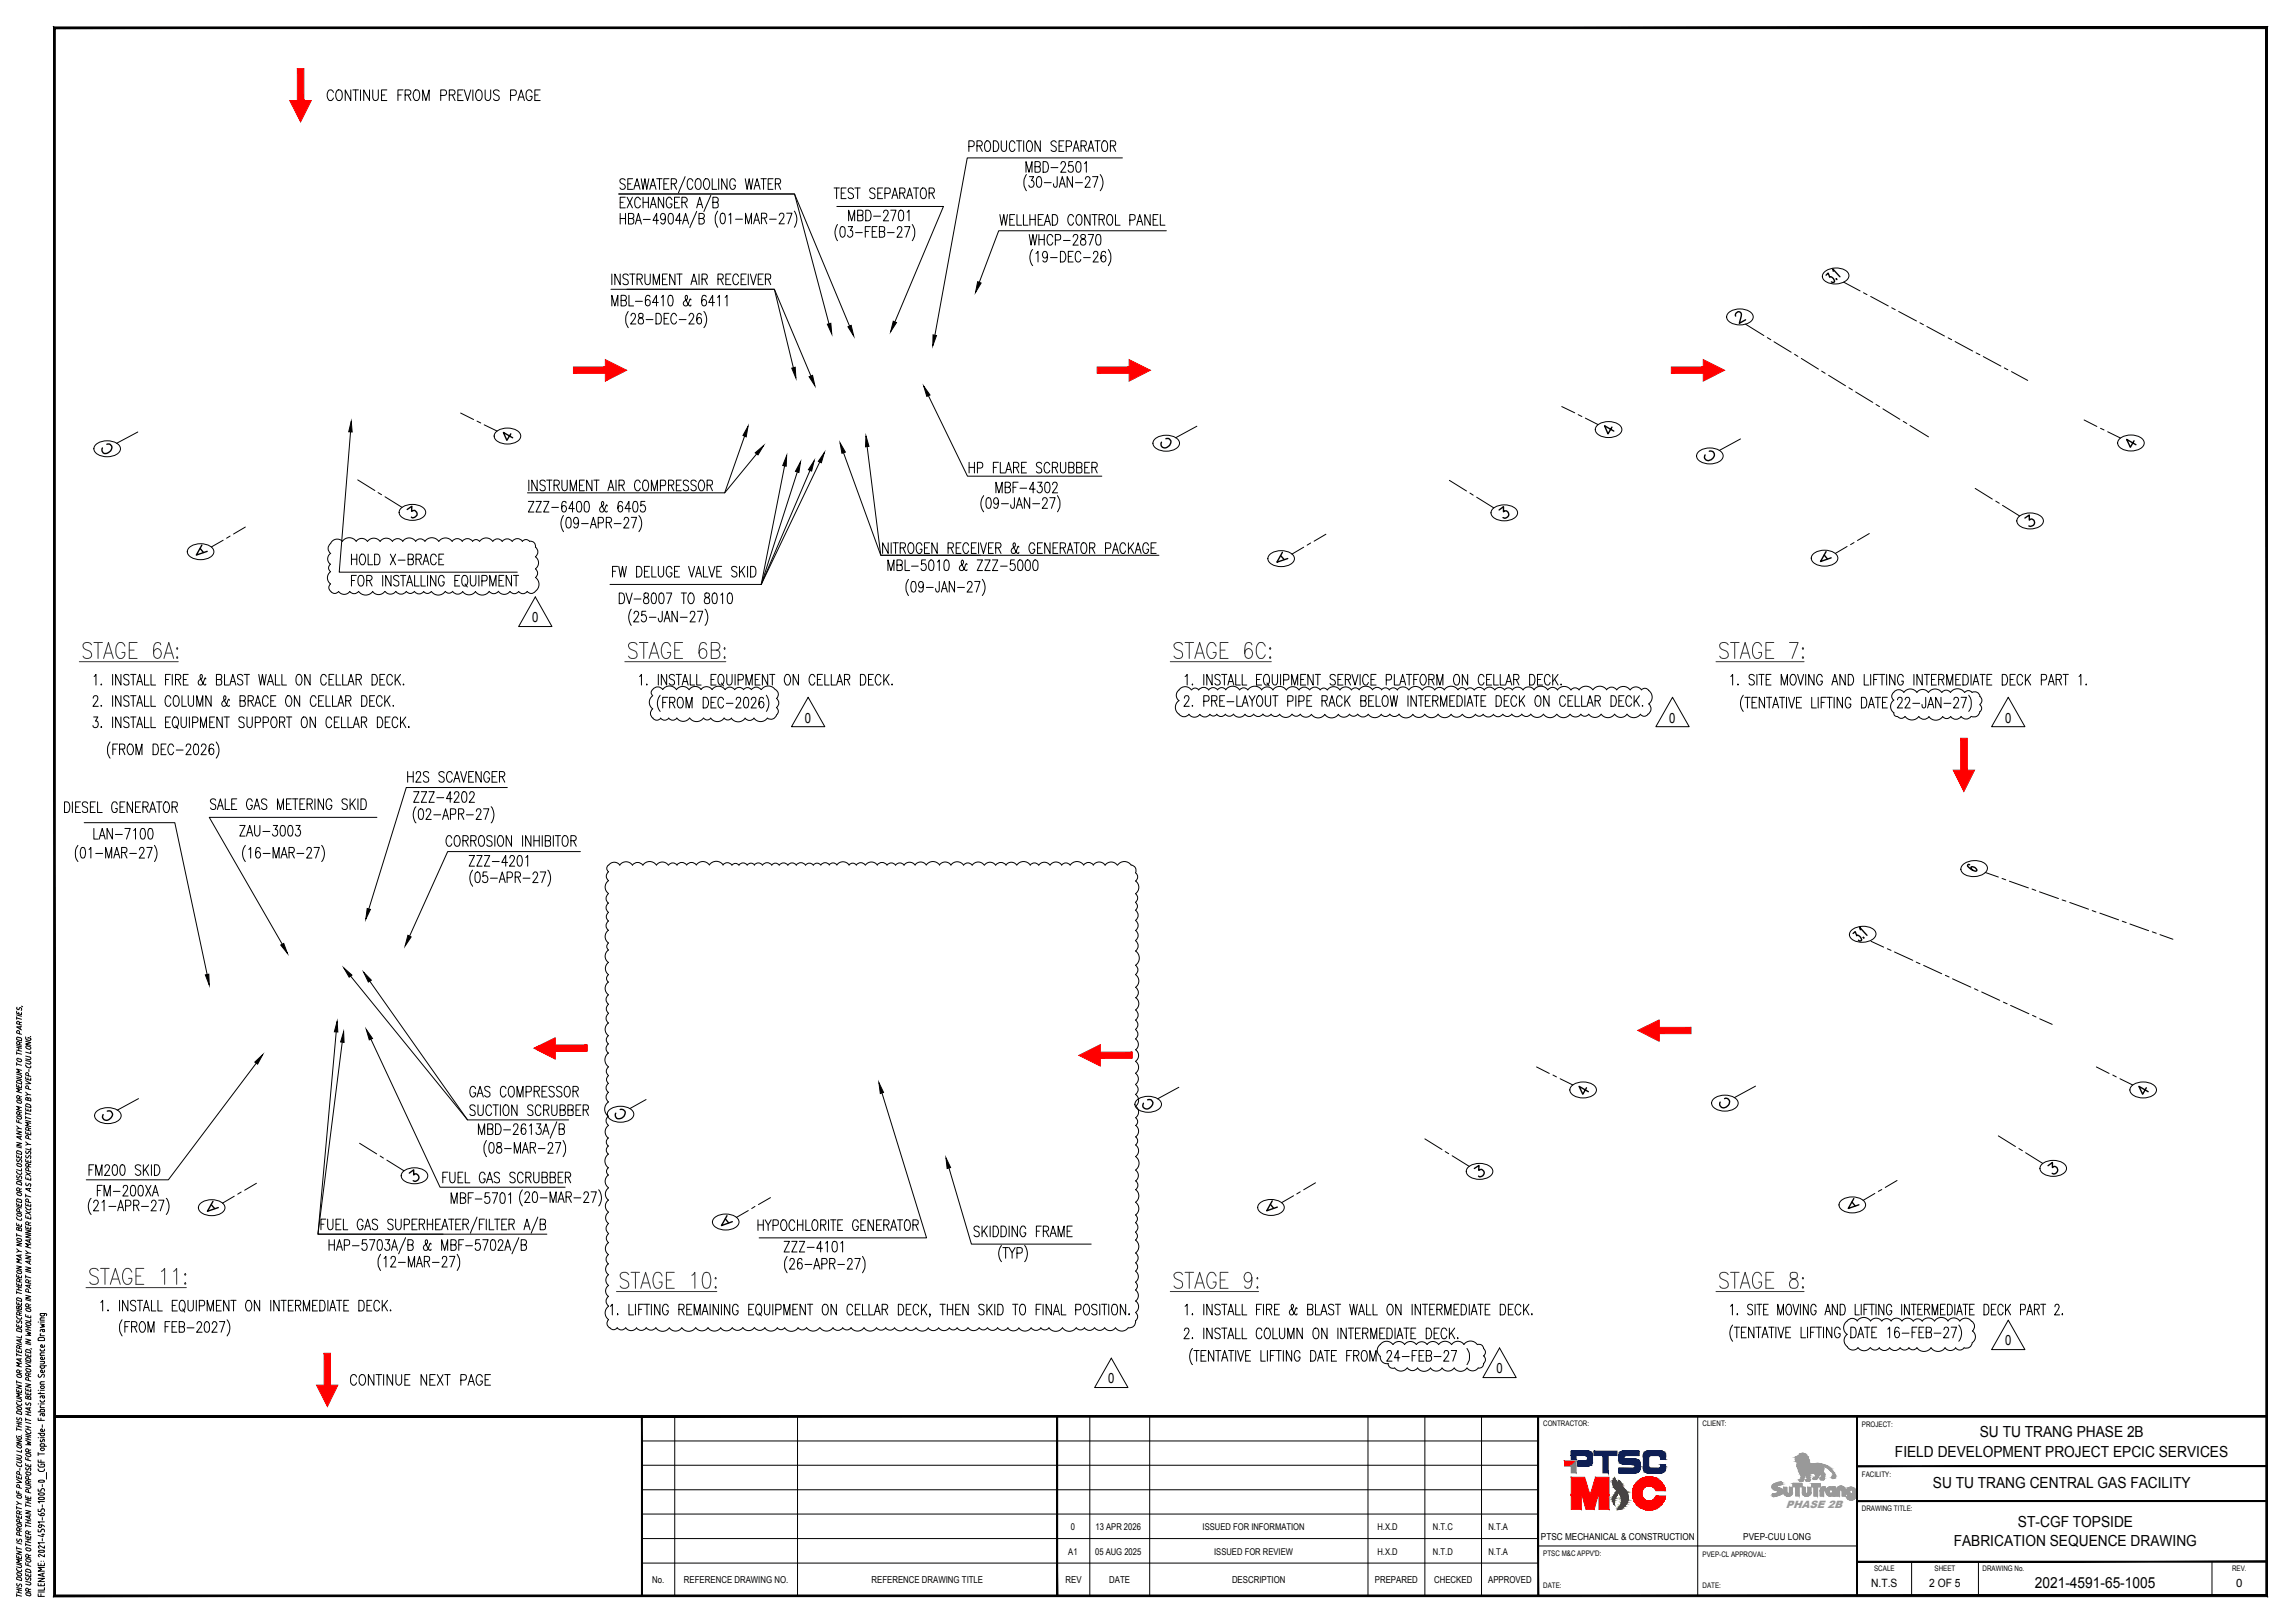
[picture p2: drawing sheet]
<svg xmlns="http://www.w3.org/2000/svg" width="420mm" height="297mm" viewBox="0 0 420 297" stroke-linecap="round" stroke-linejoin="round" font-family="sans-serif">
<defs><g id="words">
<g font-size="2.8">
<text x="362.5" y="263.1">SU TU TRANG PHASE 2B</text>
<text x="346.9" y="266.6">FIELD DEVELOPMENT PROJECT EPCIC SERVICES</text>
<text x="353.9" y="272.4">SU TU TRANG CENTRAL GAS FACILITY</text>
<text x="369.4" y="279.5">ST-CGF TOPSIDE</text>
<text x="357.7" y="282.9">FABRICATION SEQUENCE DRAWING</text>
<text x="372.5" y="290.7">2021-4591-65-1005</text>
</g>
<g font-size="2.5">
<text x="97.4" y="113.9">0</text>
<text x="147.4" y="132.2">0</text>
<text x="305.6" y="132.2">0</text>
<text x="367.1" y="132.2">0</text>
<text x="274" y="251.4">0</text>
<text x="367.1" y="246.2">0</text>
<text x="202.9" y="253.2">0</text>
</g>
<g font-size="2.1">
<text x="342.6" y="290.4">N.T.S</text>
<text x="353.2" y="290.4">2 OF 5</text>
<text x="409.4" y="290.4">0</text>
</g>
<text font-size="2" fill="#999" x="326.9" y="275.9">PHASE 2B</text>
<g font-size="1.7">
<text x="196" y="280">0</text>
<text x="200.6" y="280">13 APR 2026</text>
<text x="220.2" y="280">ISSUED FOR INFORMATION</text>
<text x="252.2" y="280">H.X.D</text>
<text x="262.3" y="280">N.T.C</text>
<text x="272.5" y="280">N.T.A</text>
<text x="282.1" y="281.8">PTSC MECHANICAL &amp; CONSTRUCTION</text>
<text x="319.2" y="281.8">PVEP-CUU LONG</text>
<text x="195.6" y="284.5">A1</text>
<text x="200.5" y="284.5">05 AUG 2025</text>
<text x="222.3" y="284.5">ISSUED FOR REVIEW</text>
<text x="252.2" y="284.5">H.X.D</text>
<text x="262.3" y="284.5">N.T.D</text>
<text x="272.5" y="284.5">N.T.A</text>
<text x="119.4" y="289.7">No.</text>
<text x="125.2" y="289.7">REFERENCE DRAWING NO.</text>
<text x="159.6" y="289.7">REFERENCE DRAWING TITLE</text>
<text x="195.1" y="289.7">REV</text>
<text x="203.1" y="289.7">DATE</text>
<text x="225.6" y="289.7">DESCRIPTION</text>
<text x="251.7" y="289.7">PREPARED</text>
<text x="262.6" y="289.7">CHECKED</text>
<text x="272.5" y="289.7">APPROVED</text>
</g>
<g font-size="1.4">
<text x="282.5" y="261.1">CONTRACTOR:</text>
<text x="311.7" y="261.1">CLIENT:</text>
<text x="340.9" y="261.2">PROJECT:</text>
<text x="340.9" y="270.4">FACILITY:</text>
<text x="340.9" y="276.6">DRAWING TITLE:</text>
<text x="282.5" y="284.8">PTSC M&amp;C APPV'D:</text>
<text x="311.7" y="284.9">PVEP-CL APPROVAL:</text>
<text x="343.1" y="287.5">SCALE</text>
<text x="354.2" y="287.5">SHEET</text>
<text x="363" y="287.5">DRAWING No.</text>
<text x="408.6" y="287.5">REV.</text>
<text x="282.5" y="290.6">DATE:</text>
<text x="311.7" y="290.6">DATE:</text>
</g>
</g></defs>
<!-- layer: 0 -->
<g fill="#f00" stroke="#f00" stroke-width=".18">
<path d="M110.8 65.8l3.9 2-3.9 2z"/>
<path d="M206.7 65.8l3.9 2-3.9 2z"/>
<path d="M311.8 65.8l3.9 2-3.9 2z"/>
<path d="M357.6 141h3.9l-2 3.9z"/>
<path d="M197.5 193.2l3.9-2v3.9z"/>
<path d="M58 253.5h3.8l-1.9 3.9z"/>
<path d="M53 18.4h4l-2 3.9z"/>
<path d="M299.8 188.6l3.9-1.9v3.9z"/>
<path d="M97.7 191.8l3.9-1.9v3.9z"/>
<path d="M105 68.3h5.8v-1.1zM105 67.2h5.8l-5.8 1.1z"/>
<path d="M200.9 68.3h5.8v-1.1zM200.9 67.2h5.8l-5.8 1.1z"/>
<path d="M306 68.3h5.8v-1.1zM306 67.2h5.8l-5.8 1.1z"/>
<path d="M359 135.1v5.9h1.1zM359 135.1h1.1v5.9z"/>
<path d="M201.4 192.6v1.1l5.9-1.1zM201.4 193.7l5.9-1.1v1.1z"/>
<path d="M59.4 247.7v5.8h1.1zM59.4 247.7h1.1v5.8z"/>
<path d="M54.4 12.6v5.8h1.2zM54.4 12.6h1.2v5.8z"/>
<path d="M303.7 188v1.2l5.9-1.2zM303.7 189.2l5.9-1.2v1.2z"/>
<path d="M101.6 191.2v1.2l5.9-1.2zM101.6 192.4l5.9-1.2v1.2z"/>
</g>
<g fill="none" stroke="#000" stroke-width=".18">
<path d="M61 16.9a.59 .59 0 0 0-.7-.4 .59 .59 0 0 0-.4 .7l.1 .7a.53 .53 0 0 0 .5 .5 .53 .53 0 0 0 .5-.5M61.8 16.5h.1a.63 .63 0 0 1 .8 .7 .86 .86 0 0 1-.8 1.2 1.29 1.29 0 0 1-.1-1.9zM64.2 16.5v1.9l-1-1.9v1.9M64.6 16.5h1M65.1 16.5v1.9M66 16.5v1.9M67.6 16.5v1.9l-1-1.9v1.9M68.2 16.5v1.4a.51 .51 0 0 0 .5 .5 .51 .51 0 0 0 .6-.5v-1.4M69.8 17.4h.6M70.8 16.5h-1v1.9h1M72.9 17.4h.5M73.8 16.5h-.9v1.9"/>
<path d="M74.2 17.4h.6l.4-.4a.45 .45 0 0 0-.4-.5h-.6v1.9M74.7 17.4l.5 1M75.9 16.5h.2a.63 .63 0 0 1 .7 .7v.7a.51 .51 0 0 1-.9 .4l-.1-.2a1.36 1.36 0 0 1 .1-1.6zM77.4 18.4v-1.9l.6 1.9 .6-1.9v1.9M80.7 17.5h.7a.52 .52 0 0 0 .4-.5 .52 .52 0 0 0-.4-.5h-.7v1.9M82.3 17.4h.6l.4-.4a.45 .45 0 0 0-.4-.5h-.6v1.9M82.8 17.4l.5 1M83.8 17.4h.6M84.8 16.5h-1v1.9h1M85 16.5l.6 1.9 .6-1.9M86.6 16.5v1.9M87.4 16.5h.1a.63 .63 0 0 1 .8 .7 .86 .86 0 0 1-.8 1.2 1.29 1.29 0 0 1-.1-1.9z"/>
<path d="M88.8 16.5v1.4a.51 .51 0 0 0 .5 .5 .51 .51 0 0 0 .5-.5v-1.4M91.4 16.7a.57 .57 0 0 0-.6-.3 .57 .57 0 0 0-.5 .5l.3 .4 .6 .3a.48 .48 0 0 1 .2 .4 .48 .48 0 0 1-.4 .4l-.5-.1-.2-.2M93.5 17.5h.6a.52 .52 0 0 0 .4-.5 .52 .52 0 0 0-.4-.5h-.6v1.9M94.8 18.4l.6-1.9 .6 1.9M95 17.8h.8M97.4 16.9a.57 .57 0 0 0-.7-.4 .57 .57 0 0 0-.4 .7 .86 .86 0 0 0 .7 1.2l.4-.5v-.3h-.4M97.9 17.4h.6M98.9 16.5h-1v1.9h1M113.5 39.1v1.9M113.5 40h1M113.5 37h.6M114.5 33a.5 .5 0 0 0-.7-.3 .5 .5 0 0 0-.3 .6l.7 .4a.51 .51 0 0 1 .1 .9 .51 .51 0 0 1-.8-.2"/>
<path d="M114.5 36.1h-1v1.9h1M114.5 39.1v1.9M114.8 36.1l1 1.9M114.9 33.6h.6M115.1 40h.6a.49 .49 0 0 0 .3-.5 .49 .49 0 0 0-.3-.4h-.6v1.9h.6l.3-.2v-.6l-.3-.2M115.8 36.1l-1 1.9M115.8 32.7h-.9v2h.9M116 34.7l.6-2 .6 2M116.2 34h.8M117.2 36.6l-.3-.5a.87 .87 0 0 0-.7 1.2 .53 .53 0 0 0 .4 .7 .53 .53 0 0 0 .6-.4M117.4 32.7l.3 2 .4-2 .3 2 .4-2M117.7 37h1"/>
<path d="M117.7 36.1v1.9M118.7 36.1v1.9M119 34.7l.5-2 .6 2M119 38l.6-1.9 .5 1.9M119.2 34h.7M119.3 37.4h.6M120.2 32.7h1M120.7 32.7v2M121.5 36.1v1.9l-1-1.9v1.9M121.5 33.6h.6M121.8 39.7v.3a.41 .41 0 0 1-.4 .2 .41 .41 0 0 1-.4-.2 .55 .55 0 0 1 0-.7 .55 .55 0 0 1 .6-.2 1.51 1.51 0 0 1-.2 1.9l-.4-.3M122.5 32.7h-1v2h1"/>
<path d="M122.5 39.1h.4a.87 .87 0 0 1 .4 1.1l-.1 .4-.3 .4h-.2a1.51 1.51 0 0 1-.2-1.9zM122.9 33.6h.6l.4-.3a.45 .45 0 0 0-.4-.6h-.6v2M123 36.6a.49 .49 0 0 0-.7-.4 1.28 1.28 0 0 0 .1 1.8 .55 .55 0 0 0 .6-.7h-.3M123.4 33.6l.5 1.1M123.5 37h.5M124.4 36.1h-.9v1.9h.9M124.8 37h.6a.47 .47 0 0 0 .4-.4 .47 .47 0 0 0-.4-.5h-.6v1.9M125.3 37l.5 1M125.4 32.3l-1.2 3M126.8 33.2a.49 .49 0 0 0-.7-.4 1.47 1.47 0 0 0 .1 1.9 .52 .52 0 0 0 .6-.5M127.4 33l.3-.3a.59 .59 0 0 1 .7 .7l-.1 .8a.49 .49 0 0 1-.7 .4l-.3-.7zM127.6 38l.5-1.9 .6 1.9"/>
<path d="M127.6 38.7l-1.3 2.9M127.8 37.4h.6M128 40h.6l.3-.4a.45 .45 0 0 0-.3-.5h-.6v1.9h.6a.52 .52 0 0 0 .4-.5 .52 .52 0 0 0-.4-.5M129.1 32.8l.1-.1a.92 .92 0 0 1 .6 1.5 .49 .49 0 0 1-.7 .4l-.2-.2a1.36 1.36 0 0 1 .2-1.6zM130.1 35.8l-1.2 2.9M130.4 32.7v2h.8M130.5 37h.6a.48 .48 0 0 0 .4-.4 .48 .48 0 0 0-.4-.5h-.6v1.9h.6l.3-.1v-.7l-.3-.2M131.4 38.6a2.55 2.55 0 0 0 0 3M131.6 32.7v2M132 39.1l.4-.1a1.13 1.13 0 0 1 .3 1.6l-.1 .2-.4 .2a1.51 1.51 0 0 1-.2-1.9zM133.1 32.7v2l-1-2v2M133.4 39.4l.4-.4v2"/>
<path d="M134.6 33.2a.53 .53 0 0 0-.6-.5 .53 .53 0 0 0-.4 .7v.8a.49 .49 0 0 0 .5 .5 .49 .49 0 0 0 .5-.5v-.3h-.3M136.4 32.7l.4 2 .4-2 .3 2 .3-2M138 34.7l.6-2 .5 2M138.3 34h.6M139.3 32.7h1M139.4 39.9h.6a.46 .46 0 0 0 .4-.4 .46 .46 0 0 0-.4-.5h-.6v2M139.8 32.7v2M139.9 39.9l.5 1.1M140.6 33.6h.6M141.5 32.7h-.9v2h.9M141.9 33.6h.9l.1-.3-.1-.5-.9-.1v2M142.5 33.6l.4 1.1"/>
<path d="M142.7 39.4l.3-.4h.3l.2 .4v.3l-.9 1.3h1M144 39h1l-.7 2M145.4 38.6a2.55 2.55 0 0 1 0 3M152.7 34.4h1M153.2 34.4v2M153.2 37.8h19.5l-8.9 21.1M154 35.3h.6M154.9 34.4h-.9v2h.9M156.3 34.7a.49 .49 0 0 0-.8-.3 .49 .49 0 0 0 0 .8l.5 .2a.52 .52 0 0 1 .1 .9 .52 .52 0 0 1-.8-.2M156.5 34.4h1M157 39.4h.6a.49 .49 0 0 0 .4-.5 .49 .49 0 0 0-.4-.4h-.6v1.9h.6l.3-.2v-.6l-.3-.2M157 34.4v2"/>
<path d="M158.5 38.5h.5a1.16 1.16 0 0 1 0 1.9h-.5zM159.9 39.6h1.3M160.2 34.7a.48 .48 0 0 0-.8-.2 .48 .48 0 0 0 .1 .7l.6 .3a.53 .53 0 0 1-.1 .8 .53 .53 0 0 1-.8-.2M160.7 35.3h.5M161.6 34.4h-.9v2h.9M161.8 38.9v-.1a.45 .45 0 0 1 .6-.3 .45 .45 0 0 1 .1 .7l-.8 1.2h1M162 35.4h.6l.3-.2 .1-.4-.1-.3-.9-.1v2M163.1 38.5h.9l-.6 1.9M163.3 36.4l.5-2 .6 2M163.5 35.7h.7M164.7 38.6l.3-.1a.89 .89 0 0 1 .4 1.1l-.2 .7-.3 .1a1.21 1.21 0 0 1-.4-1.6zM164.7 35.3h.7a.49 .49 0 0 0 .3-.4 .49 .49 0 0 0-.3-.5h-.7v2"/>
<path d="M165.2 35.3l.5 1.1M166 36.4l.5-2 .6 2M166.1 38.8l.3-.3v1.9M166.2 35.7h.7M167.2 34.4h1M167.7 34.4v2M168.8 34.5l.1-.1a.87 .87 0 0 1 .7 1.2 .53 .53 0 0 1-.4 .7 .53 .53 0 0 1-.6-.4l-.1-.7zM170.1 35.3l.8-.1 .2-.2-.2-.5-.8-.1v2M170.6 35.3l.5 1.1M177.4 26.8h.6l.2-.1 .2-.3-.1-.4-.3-.2h-.6v1.9M178.9 26.7l.8-.1 .1-.2-.1-.5-.2-.1h-.6v1.9M179.3 26.7l.5 1"/>
<path d="M180.5 25.9l.4-.1a1.3 1.3 0 0 1 0 1.9 .59 .59 0 0 1-.6-.7 1.17 1.17 0 0 1 .2-1.1zM181.9 25.8a1.02 1.02 0 0 1 .9 .6 1.02 1.02 0 0 1-.1 1.1l-.4 .2h-.4zM183 39.3l.4 1.9 .4-1.9 .3 1.9 .3-1.9M183.3 25.8l.1 1.7a.44 .44 0 0 0 .4 .2 .44 .44 0 0 0 .4-.2l.1-1.7M185.8 39.3h-.9v1.9h.9M185.8 26.2a.49 .49 0 0 0-.8-.3 1.39 1.39 0 0 0 .2 1.8 .52 .52 0 0 0 .6-.5M186.1 25.8h1M186.2 39.3v1.9h.8M186.6 25.8v1.9M187.4 39.3v1.9h.8M187.4 25.8v1.9M187.8 31.5v-1.9l.6 1.9 .5-1.9v1.9"/>
<path d="M187.9 31.9a2.56 2.56 0 0 0 0 3M188.2 25.9l.1-.1a.86 .86 0 0 1 .7 1.2l-.1 .2a.49 .49 0 0 1-.7 .4l-.3-.6a1.17 1.17 0 0 1 .3-1.1zM188.5 32.3h.7l-.4 .7a.6 .6 0 0 1 .5 .8 .6 .6 0 0 1-.8 .4l-.2-.3M188.6 39.3v1.9M189.5 30.5h.6a.49 .49 0 0 0 .4-.5 .49 .49 0 0 0-.4-.4h-.6v1.9h.6l.3-.1v-.7l-.3-.2M189.5 39.3v1.9M189.9 32.4l.4-.1a1.21 1.21 0 0 1 .3 1.6l-.1 .3-.3 .1a.89 .89 0 0 1-.5-1.1zM190.5 25.8v1.9l-1-1.9v1.9M191 29.6h.4a1.16 1.16 0 0 1 0 1.9h-.4zM191 39.3h-.9v1.9h.9M191.2 33.4h1.2M192.4 30.7h1.3"/>
<path d="M192.7 39.3h.5a1.21 1.21 0 0 1 0 1.9h-.5zM193.4 26.1a.47 .47 0 0 0-.8-.3 .47 .47 0 0 0 .1 .8l.6 .3a.49 .49 0 0 1-.3 .8l-.4-.1-.2-.1M193.5 32.3v1.8a.31 .31 0 0 1-.3 .2 .31 .31 0 0 1-.3-.2v-.5M193.9 26.7h.5M193.9 34.3l.6-2 .5 2M194.1 33.6h.7M194.2 30a.45 .45 0 0 1 .7-.4 .45 .45 0 0 1 .1 .7l-.8 1.2h1M194.8 25.8h-.9v1.9h.9M195.2 26.8h.6l.2-.1 .2-.3-.1-.4-.3-.2h-.6v1.9M196.3 32.3v2l-.9-2v2M196.4 29.6h-.7l-.1 .8 .1-.1a.51 .51 0 0 1 .6 0 .51 .51 0 0 1 .2 .5 .54 .54 0 0 1-.6 .7l-.4-.4M196.5 27.7l.5-1.9 .6 1.9"/>
<path d="M196.6 39.7a.49 .49 0 0 0-.8-.3 1.34 1.34 0 0 0 .1 1.8 .6 .6 0 0 0 .7-.4M196.7 27.1h.7M196.9 33.4h1.3M197.1 39.5a.54 .54 0 0 1 .7-.2 .54 .54 0 0 1 .3 .7 .87 .87 0 0 1-.7 1.2l-.3-.3-.1-.4zM197.1 29.7l.4-.1a.89 .89 0 0 1 .4 1.1l-.2 .7-.3 .1a1.21 1.21 0 0 1-.4-1.5zM197.9 26.7h.6a.48 .48 0 0 0 .4-.5 .48 .48 0 0 0-.4-.4h-.6v1.9M198.4 26.7l.5 1M198.5 30l.4-.4v1.9M198.7 32.8v-.1a.44 .44 0 0 1 .6-.3 .44 .44 0 0 1 .2 .6l-.9 1.3h1M199.2 27.7l.5-1.9 .6 1.9M199.4 27.1h.7M199.6 39.3v1.9l-1-1.9v1.9"/>
<path d="M199.9 39.3h1M200 32.3h1l-.7 2M200.4 39.3v1.9M200.4 25.8h1M200.9 25.8v1.9M201.4 31.9a2.39 2.39 0 0 1 0 3M202 25.9l.1-.1a.87 .87 0 0 1 .7 1.2 .53 .53 0 0 1-.4 .7 .53 .53 0 0 1-.6-.5l-.1-.7zM202.7 39.5l.3-.2a.59 .59 0 0 1 .7 .7 .87 .87 0 0 1-.7 1.2l-.3-.3-.1-.4zM203.3 26.7l.8-.1 .2-.2-.2-.5-.2-.1h-.6v1.9M203.8 26.7l.5 1M204.2 39.3v1.9h.9M205.5 28.9h-28.4l-5.9 32.5"/>
<path d="M210.6 39.3v1.9l-1-1.9v1.9M212 39.3h-.9v1.9h.9M212.4 39.3v1.9h.9M111.8 52.9h30l3.4 14.4M112 56v-2l.6 2 .5-2v2M112 50.2v1.9M113.5 50.2v1.9l-.9-1.9v1.9M113.7 55h.6a.47 .47 0 0 0 .4-.5 .47 .47 0 0 0-.4-.5h-.6v2h.6a.52 .52 0 0 0 .4-.5 .52 .52 0 0 0-.4-.5M114.8 52.9h27l6.7 15.9M115 50.4a.53 .53 0 0 0-.5-.3 .53 .53 0 0 0-.5 .3l.2 .5 .7 .4 .1 .5a.57 .57 0 0 1-1 0M115 57a2.55 2.55 0 0 0 0 3M115.1 54v2h.9"/>
<path d="M115.3 50.2h.9M115.5 57.8l.1-.2a.45 .45 0 0 1 .6-.1 .45 .45 0 0 1 .1 .6l-.9 1.2h1M115.8 50.2v1.9M116.3 41l.6-1.9 .5 1.9M116.3 55.1h1.3M116.5 40.3h.7M116.6 51.1h.6a.47 .47 0 0 0 .4-.5 .47 .47 0 0 0-.4-.4h-.6v1.9M117 57.5l-.1 .3a.62 .62 0 0 0 .7 .5 .55 .55 0 0 1 .2 .8 .55 .55 0 0 1-.9 0 .78 .78 0 0 1 .8-1.1 .49 .49 0 0 0-.2-.7zM117.1 51.1l.5 1M117.8 40.2h1.2M118.1 50.2l.1 1.6a.47 .47 0 0 0 .4 .3 .47 .47 0 0 0 .4-.3v-1.6M118.3 58.5h1.2"/>
<path d="M119 54.3a.39 .39 0 0 0-.6-.2l-.2 .3a1.86 1.86 0 0 0 .2 1.5 .42 .42 0 0 0 .6-.2v-.6a.45 .45 0 0 0-.4-.3 .45 .45 0 0 0-.4 .3v.3M119.6 52.1v-1.9l.6 1.9 .5-1.9v1.9M120.1 57.3h.5a1.22 1.22 0 0 1 0 2h-.5zM120.5 55.4h-1l.7-1.4v2M120.6 40.3h-1.1l.7-1.2v1.9M121.1 54.4l.3-.4v2M121.3 51.1h.5M121.6 58.3h.5M122.2 50.2h-.9v1.9h.9M122.5 54.1l.3-.1a1.21 1.21 0 0 1 .3 1.6l-.1 .3-.3 .1a1.21 1.21 0 0 1-.4-1.6zM122.5 57.3h-.9v2h.9M123.6 50.2v1.9l-1-1.9v1.9"/>
<path d="M123.9 57.8a.49 .49 0 0 0-.8-.3 1.28 1.28 0 0 0 .1 1.8 .52 .52 0 0 0 .7-.4M123.9 50.2h1M124.3 58.5h1.3M124.4 50.2v1.9M124.8 40.3h-1.1l.7-1.2v1.9M125 41l.5-1.9 .6 1.9M125.2 40.3h.7M126.2 57.8v-.1a.45 .45 0 0 1 .6-.3 .45 .45 0 0 1 .1 .7l-.8 1.2h1M126.5 52.1l.5-1.9 .6 1.9M126.5 54.9l-.1-.2-.2 .3a.95 .95 0 0 1-.8 1l-.2-.2-.1-.4 .7-.7v-.6l-.2-.1a.65 .65 0 0 0 0 1.1l.6 .8 .2 .1 .1-.2M126.7 51.5h.7M128 50.2v1.9"/>
<path d="M128.4 57.6l-.4-.3a1.51 1.51 0 0 0-.2 1.9 .41 .41 0 0 0 .6-.2v-.3a.53 .53 0 0 0-.4-.6l-.2 .1-.2 .5M128.5 51.1l.9-.1 .1-.3-.1-.5h-.9v1.9M128.9 57a2.38 2.38 0 0 1 0 3M129 51.1l.5 1M129.3 54.3a.39 .39 0 0 0-.6-.2 1.36 1.36 0 0 0 .2 1.9 .56 .56 0 0 0 .5-.7 .56 .56 0 0 0-.7-.4l-.3 .5M130.8 55.4h-1l.7-1.4v2M131.4 54.4l.3-.4v2M131.4 51.1l.9-.1 .1-.3-.1-.5h-.9v1.9M131.9 51.1l.5 1M132.8 54.4l.3-.4v2M132.9 51.1h.6M133.8 50.2h-.9v1.9h.9"/>
<path d="M134.7 40.1h1.2M135.2 50.6a.49 .49 0 0 0-.5-.5 .49 .49 0 0 0-.5 .5v1a.49 .49 0 0 0 .5 .5 .49 .49 0 0 0 .5-.5M135.7 51.1h.5M136.5 41v-2l.5 2 .6-2v2M136.6 50.2h-.9v1.9h.9M137 50.2v1.9M137.4 50.2l.5 1.9 .6-1.9M138 41l.5-2 .6 2M138.2 40.3h.7M138.8 51.1h.6M139.7 50.2h-.9v1.9h.9M140.1 51.1h.7a.49 .49 0 0 0 .3-.5 .49 .49 0 0 0-.3-.4h-.7v1.9"/>
<path d="M140.6 51.1l.5 1M140.9 40.1h1.2M151.8 59.3l-6.3-23.8h-32.2h32.2l10 24.2M153.3 41.1a2.55 2.55 0 0 0 0 3M154 41.6l.3-.1a.83 .83 0 0 1 .4 1.1v.4l-.2 .3-.3 .1a1.51 1.51 0 0 1-.2-1.8zM155.3 41.5h.8l-.4 .7h.2a.6 .6 0 0 1 .2 .9 .6 .6 0 0 1-.9 .1v-.2M155.4 40.4v-1.9l.5 1.9 .6-1.9v1.9M156.6 42.6h1.3M158.4 42.4h.6M159.3 41.5h-.9v1.9M159.7 42.4h.5M160.6 41.5h-.9v1.9h.9"/>
<path d="M161 42.4h.6a.46 .46 0 0 0 .4-.5 .46 .46 0 0 0-.4-.4h-.6v1.9h.6l.3-.2v-.6l-.3-.2M162.5 42.6h1.2M164.3 41.9v-.3l.2-.1h.3l.3 .1v.6l-.9 1.2h1M165.6 41.5h1l-.7 1.9M167 41.1a2.55 2.55 0 0 1 0 3M184.9 40.2h.5M188.4 42.9l.4 2 .3-2 .3 2 .4-2M188.6 40.2h.9M189.1 45.7a2.38 2.38 0 0 0 0 2.9M189.7 46.4l.3-.4v1.9M190.1 40.2h.5M190.2 42.9v2"/>
<path d="M190.2 43.8h1M191.2 41.2l.6-1.9 .5 1.9M191.2 42.9v2M191.4 40.5h.7M191.8 46.7a.47 .47 0 0 1-.2 .4 .47 .47 0 0 1-.5 0 .6 .6 0 0 1-.2-.7 .6 .6 0 0 1 .7-.3 1.79 1.79 0 0 1 0 1.8h-.4l-.3-.2M192.3 47.1h1.2M192.7 43.4a.49 .49 0 0 0-.4-.5 .49 .49 0 0 0-.5 .5v1a.49 .49 0 0 0 .7 .4l.2-.4M193.2 43.9l.9-.1 .1-.3-.1-.4-.3-.2h-.6v2M194.1 46h.5a1.16 1.16 0 0 1 0 1.9h-.5zM194.7 44h1.2M195.6 46.9h.5M196.5 43.4l.3-.5h.3l.2 .2v.5l-.9 1.3h1"/>
<path d="M196.5 46h-.9v1.9h.9M197.9 46.5a.49 .49 0 0 0-.8-.4 1.37 1.37 0 0 0 .2 1.8 .5 .5 0 0 0 .6-.4M198 43a.41 .41 0 0 0 .1 .6 .64 .64 0 0 1 .7 .5 .64 .64 0 0 1-.4 .8 .56 .56 0 0 1-.6-.5 .56 .56 0 0 1 .4-.6 .5 .5 0 0 0 .5-.6 .5 .5 0 0 0-.7-.2zM198.4 47.1h1.2M199.2 42.9h1l-.7 2M200.2 46.5l.2-.5 .5 .1 .1 .3v.4l-.9 1.1h1M200.8 43l.4-.1a.94 .94 0 0 1 .3 1.1l-.1 .8-.4 .1a1.21 1.21 0 0 1-.3-1.6zM201.2 40.2h.6a.46 .46 0 0 0 .4-.5 .46 .46 0 0 0-.4-.4h-.6v1.9M201.7 40.2l.5 1M202.4 46.3v-.2l-.4-.1a1.3 1.3 0 0 0-.4 1.7 .41 .41 0 0 0 .4 .3 .41 .41 0 0 0 .4-.3 .55 .55 0 0 0 0-.7 .55 .55 0 0 0-.6-.2l-.3 .5M202.9 45.7a2.55 2.55 0 0 1 0 2.9M206.8 40.3h.7l.3-.2v-.5l-.1-.2-.9-.1v1.9"/>
<path d="M208.1 41.2l.6-1.9 .5 1.9M208.3 40.5h.7M211.1 40.2h.6M213.5 42.2h-30.7l-3.5 9.5M64.2 79l-2.1 25.7h32.6M136.3 79.8l-3.6 10.4h-36.1M170 72.4l7.1 14.8h24.6M96.7 91.8h1l-1 1.9h1M96.8 87.9v1.9M98.1 91.8h1l-1 1.9h1M98.3 87.9v1.9l-.9-1.9v1.9M99.5 91.8h1l-1 1.9h1"/>
<path d="M99.8 88.2a.53 .53 0 0 0-.5-.4 .53 .53 0 0 0-.5 .4l.2 .4 .7 .5a.47 .47 0 0 1-.2 .7l-.5-.1-.2-.2M100.1 87.9h.9M100.6 87.9v1.9M101 92.9h1.2M101.4 88.8h.6a.47 .47 0 0 0 .4-.5 .47 .47 0 0 0-.4-.4h-.6v1.9M101.9 88.8l.5 1M102.9 87.9v1.4a.49 .49 0 0 0 .5 .5 .49 .49 0 0 0 .4-.5v-1.4M103.2 94.3a2.55 2.55 0 0 0 0 3M103.6 92.1v-.3h-.4a1.08 1.08 0 0 0-.4 1.3l.2 .5a.54 .54 0 0 0 .7-.5 .54 .54 0 0 0-.7-.5l-.2 .5M103.8 94.8l.4-.1a1.59 1.59 0 0 1 .2 1.8l-.4 .1a1.13 1.13 0 0 1-.3-1.5zM104.4 89.8v-1.9l.5 1.9 .6-1.9v1.9M105.2 93.1h-1.1l.7-1.3v1.9"/>
<path d="M105.7 91.8h.4a1.21 1.21 0 0 1 .3 1.5l-.1 .3-.3 .1a.89 .89 0 0 1-.5-1.1zM105.9 95.4a.47 .47 0 0 1-.2 .4 .47 .47 0 0 1-.5 0 .6 .6 0 0 1-.2-.7 .6 .6 0 0 1 .7-.3 1.79 1.79 0 0 1 0 1.7l-.4 .1-.2-.2M106.1 88.8h.5M106.5 95.8h1.2M107 87.9h-.9v1.9h.9M107.1 91.8h.4a1.21 1.21 0 0 1 .3 1.5l-.1 .3-.4 .1a.94 .94 0 0 1-.4-1.1zM108.1 96.6l.5-1.9 .6 1.9M108.3 96h.7M108.4 87.9v1.9l-1-1.9v1.9M108.7 87.9h1M109.2 87.9v1.9M109.5 95.7h.7l.3-.3a.59 .59 0 0 0-.3-.7h-.7v1.9"/>
<path d="M111 95.6h.6a.47 .47 0 0 0 .4-.4 .47 .47 0 0 0-.4-.5h-.6v1.9M111.2 92.6l-.2-.2-.3 .8a.57 .57 0 0 1-.8 .4l-.1-.3 .1-.4 .5-.5a.43 .43 0 0 0-.1-.6 .65 .65 0 0 0 0 1l.5 .8 .3 .1 .1-.2M111.3 89.8l.5-1.9 .6 1.9M111.5 95.6l.5 1M111.5 89.2h.7M112.4 95.8h1.3M112.8 87.9v1.9M113.3 88.8l.9-.1 .1-.3-.1-.4-.9-.1v1.9M113.8 88.8l.5 1M114 92.1a.39 .39 0 0 0-.7-.3 1.36 1.36 0 0 0 .2 1.9 .56 .56 0 0 0 .5-.6 .56 .56 0 0 0-.7-.5l-.2 .5M114.3 95.2l.1-.4a.53 .53 0 0 1 .7 .2 .53 .53 0 0 1-.2 .7l-.7 .9h.9M115.5 93.1h-1.1l.7-1.3v1.9"/>
<path d="M115.6 94.7h.9l-.6 1.9M116 91.8h.4a1.21 1.21 0 0 1 .3 1.5l-.1 .3-.4 .1a1.21 1.21 0 0 1-.3-1.6zM117 94.3a2.38 2.38 0 0 1 0 3M117.2 88.3a.49 .49 0 0 0-.7-.3 1.34 1.34 0 0 0 .1 1.8 .52 .52 0 0 0 .6-.4M117.9 88l.2-.1a.85 .85 0 0 1 .6 1.2v.3a.49 .49 0 0 1-.8 .3l-.3-.6 .1-.8zM118.1 91.8h-.8v.8v-.1a.63 .63 0 0 1 .9 .4 .63 .63 0 0 1-.4 .8 .41 .41 0 0 1-.6-.4M119.3 89.8v-1.9l.5 1.9 .6-1.9v1.9M120.9 88.9h.6a.54 .54 0 0 0 .4-.5 .54 .54 0 0 0-.4-.5h-.6v1.9M122.4 88.8h.6a.47 .47 0 0 0 .4-.5 .47 .47 0 0 0-.4-.4h-.6v1.9M122.9 88.8l.5 1M123.8 88.8h.6M124.7 87.9h-.9v1.9h.9"/>
<path d="M126.1 88.2a.49 .49 0 0 0-.8-.3 .49 .49 0 0 0 0 .8l.5 .2a.51 .51 0 0 1 .1 .8 .51 .51 0 0 1-.8-.2M127.5 88.2a.49 .49 0 0 0-.8-.3 .49 .49 0 0 0 0 .8l.5 .2a.51 .51 0 0 1 .1 .8 .51 .51 0 0 1-.8-.2M128.1 88l.2-.1a.95 .95 0 0 1 .6 1.5 .49 .49 0 0 1-.8 .3l-.1-.2a1.39 1.39 0 0 1 .1-1.5zM129.5 88.8h.6a.49 .49 0 0 0 .3-.5 .49 .49 0 0 0-.3-.4h-.6v1.9M130 88.8l.4 1M138.5 83.1l-5.8 7.1M143.6 85.3l-4.2 21.7h-27.7M146 86.4l-6.6 20.6M148.3 86.1l-8.9 20.9M150.1 84.6l-10.7 22.4M154.4 82.9l6.8 18.7h51M158.7 81.7l2.5 19.9h18.3"/>
<path d="M162.6 99.3v2l-1-2v2M163.2 99.3v2M163.5 99.3h1M164 99.3v2M166.3 99.6a.54 .54 0 0 1 .7-.2 .54 .54 0 0 1 .3 .7v.7a.49 .49 0 0 1-.5 .5 .49 .49 0 0 1-.5-.5l-.1-.7zM168.8 99.8a.49 .49 0 0 0-.8-.4 1.34 1.34 0 0 0 .1 1.9 .57 .57 0 0 0 .7-.8h-.4M170.2 99.3h-1v2h1M171.6 99.3v2l-1-2v2M175.9 99.3h-.9v2h.9M177.3 99.8a.49 .49 0 0 0-.7-.4 1.34 1.34 0 0 0 .1 1.9 .52 .52 0 0 0 .6-.5M177.4 84.6v2M177.4 85.5h1"/>
<path d="M178.4 84.6v2M178.7 99.3h-.9v2h.9M178.9 85.7h.7l.2-.2 .1-.2v-.5l-.3-.2h-.7v2M179.2 99.3v2M179.5 99.3l.5 2 .6-2M180.1 90.7a2.39 2.39 0 0 0 0 3M180.7 91.2l.4-.1a1.21 1.21 0 0 1 .3 1.6l-.1 .2-.4 .1a.89 .89 0 0 1-.4-1.1zM181.9 99.3h-.9v2h.9M181.9 85.5h.5M182.3 90.2v-1.9l.6 1.9 .6-1.9v1.9M182.8 84.6h-.9v2M182.8 91.7l-.1 .3-.3 .3a.64 .64 0 0 1-.5-.6 .64 .64 0 0 1 .5-.6 1.24 1.24 0 0 1 0 1.9l-.4-.1-.1-.1"/>
<path d="M183.1 84.6v2h.9M183.3 92.2h1.3M184 89.2h.6l.4-.4a.45 .45 0 0 0-.4-.5h-.6v1.9h.6a.52 .52 0 0 0 .4-.5 .52 .52 0 0 0-.4-.5M184.1 86.6l.6-2 .5 2M184.3 85.9h.7M185.5 89.2h.5M185.5 85.5h.7a.48 .48 0 0 0 .3-.4 .48 .48 0 0 0-.3-.5h-.7v2M185.7 91.1v1.5l-.1 .3h-.4l-.2-.5M186.1 93l.5-1.9 .6 1.9M186.1 85.5l.4 1.1M186.3 92.4h.7M186.4 88.3h-.9v1.9"/>
<path d="M186.7 89.4h1.3M187 85.5h.6M187.9 84.6h-.9v2h.9M188.5 91.1v1.9l-1-1.9v1.9M189.1 92.2h1.2M189.4 99.8a.49 .49 0 0 0-.7-.4 1.34 1.34 0 0 0 .1 1.9 .57 .57 0 0 0 .6-.8h-.3M189.5 89.5h-1l.6-1.2v1.9M190 88.3h.8l-.5 .7h.2a.6 .6 0 0 1 .3 .8 .6 .6 0 0 1-.9 .2v-.2M190.7 84.9a.53 .53 0 0 0-.5-.3 .53 .53 0 0 0-.5 .3l.2 .5 .7 .4a.49 .49 0 0 1-.2 .8l-.5-.1-.2-.2M190.8 99.3h-.9v2h.9M190.9 91.6v-.3l.2-.2h.3l.2 .2a.71 .71 0 0 1-.1 .8l-.7 .9h1M191.5 88.3h.3a1.13 1.13 0 0 1 .4 1.5l-.2 .3-.3 .1a.91 .91 0 0 1-.4-1.1z"/>
<path d="M192.2 85.1a.49 .49 0 0 0-.5-.5 .49 .49 0 0 0-.5 .5v1a.49 .49 0 0 0 .5 .5 .49 .49 0 0 0 .5-.5M192.2 91.1h1l-.7 1.9M192.2 99.3v2l-.9-2v2M192.7 85.5h.6a.48 .48 0 0 0 .3-.4 .48 .48 0 0 0-.3-.5h-.6v2M192.7 88.7v-.1a.44 .44 0 0 1 .6-.3 .44 .44 0 0 1 .2 .7l-.8 1.2h.9M193.2 85.5l.4 1.1M193.6 90.7a2.56 2.56 0 0 1 0 3M193.7 99.3h-.9v2h.9M194.1 84.6l.1 1.7a.48 .48 0 0 0 .8 0l.1-1.7M195.7 85.5h.8l.1-.3-.1-.5-.2-.1h-.6v2h.6l.3-.4a.59 .59 0 0 0-.3-.7M196.6 99.3h1M197.1 85.5h.6a.48 .48 0 0 0 .4-.4 .48 .48 0 0 0-.4-.5h-.6v2h.6l.3-.2v-.6l-.3-.3"/>
<path d="M197.1 99.3v2M198 99.6l.3-.3a.59 .59 0 0 1 .7 .8l-.1 .7a.49 .49 0 0 1-.7 .4l-.3-.7zM198.6 85.5h.5M199.5 84.6h-.9v2h.9M199.9 85.5h.6a.48 .48 0 0 0 .4-.4 .48 .48 0 0 0-.4-.5h-.6v2M200.4 85.5l.5 1.1M206.1 99.8a.49 .49 0 0 0-.8-.4 1.34 1.34 0 0 0 .1 1.9 .52 .52 0 0 0 .7-.5M206.6 99.3v2M207.6 99.3l-1 1.3M210.3 99.8a.49 .49 0 0 0-.8-.4 1.34 1.34 0 0 0 .1 1.9 .57 .57 0 0 0 .7-.8h-.4M211.7 99.3h-1v2h1M64.3 101.4v2"/>
<path d="M64.3 102.3h1M64.3 106.2h.6M65.2 105.3h-.9v2M65.3 101.4v2M65.8 105.4a.47 .47 0 0 1 .5-.1 .47 .47 0 0 1 .2 .5v1a.49 .49 0 0 1-.4 .5 .49 .49 0 0 1-.5-.5l-.1-.8zM66.1 101.5l.1-.1a.92 .92 0 0 1 .6 1.5 .49 .49 0 0 1-.7 .4l-.1-.2a1.36 1.36 0 0 1 .1-1.6zM67.1 106.2h.6l.4-.3a.45 .45 0 0 0-.4-.6h-.6v2M67.4 101.4v2h.8M67.6 106.2l.5 1.1M68.6 101.4h.5a1.21 1.21 0 0 1 0 2h-.5zM70.1 105.3v2M71.5 101.4l.9 2"/>
<path d="M71.6 105.3v2l-1-2v2M72.4 101.4l-.9 2M72.9 102.5h1.3M73 105.6a.48 .48 0 0 0-.6-.3 .48 .48 0 0 0-.3 .6l.7 .4a.52 .52 0 0 1 .1 .9 .52 .52 0 0 1-.8-.2M73.3 105.3h1M73.8 105.3v2M74.4 107.3l.6-2 .6 2M74.6 106.6h.8M74.7 102.3h.7l.2-.1 .1-.2-.1-.5-.9-.1v2h.7a.54 .54 0 0 0 .3-.5 .54 .54 0 0 0-.3-.6M75.9 105.3v2h.9M76.2 102.3h.6a.49 .49 0 0 0 .3-.4 .49 .49 0 0 0-.3-.5h-.6v2M76.7 102.3l.4 1.1"/>
<path d="M77.1 105.3v2h.8M77.4 103.4l.6-2 .5 2M77.6 102.7h.7M78.3 105.3v2M79.8 105.3v2l-1-2v2M79.9 101.9a.55 .55 0 0 0-.7-.5 .55 .55 0 0 0-.4 .7l.1 .8a.51 .51 0 0 0 .5 .5 .51 .51 0 0 0 .5-.5M80.3 102.3h.6M81.2 101.4h-.9v2h.9M81.3 105.8a.49 .49 0 0 0-.7-.4 1.34 1.34 0 0 0 .1 1.9 .57 .57 0 0 0 .6-.8h-.3M83.3 106.2h.5M84.2 105.3h-.9v2h.9M84.8 105.4a.58 .58 0 0 1 .6 0 .58 .58 0 0 1 .2 .6v.8a.49 .49 0 0 1-.8 .4l-.3-.7 .1-.7z"/>
<path d="M85.1 106.9l.5 .5M86.1 105.3v1.4a.51 .51 0 0 0 .5 .6 .51 .51 0 0 0 .5-.6v-1.4M87.7 105.3v2M88.2 106.3h.7a.54 .54 0 0 0 .3-.5 .54 .54 0 0 0-.3-.5h-.7v2M89.7 107.3v-2l.5 2 .6-2v2M91.4 106.2h.5M92.2 105.3h-.8v2h.8M93.6 105.3v2l-.9-2v2M94 105.3h1M94.5 105.3v2M112.1 104.5h.6M113.1 103.7h-1v1.9"/>
<path d="M113.3 103.7l.3 1.9 .4-1.9 .3 1.9 .4-1.9M113.4 108.5h.4a1.16 1.16 0 0 1 0 2h-.4zM114.6 108.5l.6 2 .5-2M115.6 111.5a2.56 2.56 0 0 0 0 3M116.1 112.3l.2-.4h.3l.2 .1a.71 .71 0 0 1-.1 .9l-.7 .9h1M116.1 109.6h1.2M116.5 103.7h.5a1.15 1.15 0 0 1 0 1.9h-.5zM117.9 108.6v.4l.2 .3a.6 .6 0 0 1 .7 .7 .6 .6 0 0 1-.9 .4v-.1a.68 .68 0 0 1 .6-1l.2-.1a.45 .45 0 0 0-.3-.7zM118 104.5h.6M118.2 111.9h-.7v.8a.62 .62 0 0 1 .9 .4 .62 .62 0 0 1-.7 .7l-.3-.4M118.9 113h1.2M118.9 103.7h-.9v1.9h.9"/>
<path d="M119.3 103.7v1.9h.8M119.4 108.6l.4-.1a1.21 1.21 0 0 1 .3 1.6l-.1 .3-.4 .1a1.21 1.21 0 0 1-.3-1.6zM120.5 103.7v1.3a.57 .57 0 0 0 .6 .6l.3-.3 .1-.3v-1.3M120.8 108.6l.4-.1a1.21 1.21 0 0 1 .3 1.6l-.1 .3-.4 .1a.89 .89 0 0 1-.4-1.1zM121.2 111.9v1.5l-.3 .4-.3-.1-.1-.6M121.6 113.8l.5-1.9 .6 1.9M121.8 113.1h.7M122 108.5h1l-.7 2M123 104.1a.49 .49 0 0 0-.7-.4 1.34 1.34 0 0 0 .1 1.9 .61 .61 0 0 0 .6-.8h-.3M123.5 104.5h.5M124 111.9v1.9l-1-1.9v1.9M124.4 103.7h-.9v1.9h.9"/>
<path d="M124.5 113h1.3M124.7 108.5h1M125.2 108.5v2M126.1 103.7l.5 1.9 .6-1.9M126.2 108.6l.2-.1a.95 .95 0 0 1 .6 1.5 .49 .49 0 0 1-.8 .4l-.1-.2a1.45 1.45 0 0 1 .1-1.6zM126.4 112.3v-.1a.44 .44 0 0 1 .6-.3 .44 .44 0 0 1 .1 .7l-.8 1.2h1M127.3 105.6l.6-1.9 .5 1.9M127.6 104.9h.6M127.7 111.9h1l-.7 1.9M128.8 103.7v1.9h.8M129.1 108.6v.6l.1 .1a.6 .6 0 0 1 .8 .7 .6 .6 0 0 1-.9 .4l-.1-.1a.68 .68 0 0 1 .7-1 .41 .41 0 0 0 .2-.4 .41 .41 0 0 0-.3-.4zM129.1 111.5a2.39 2.39 0 0 1 0 3"/>
<path d="M129.8 103.7l.5 1.9 .6-1.9M130.6 108.6l.3-.1a1.21 1.21 0 0 1 .3 1.6l-.1 .3-.3 .1a1.21 1.21 0 0 1-.4-1.6zM131.2 104.5h.6M132 108.9l.3-.4v2M132.1 103.7h-.9v1.9h.9M133.3 108.6l.4-.1a1.21 1.21 0 0 1 .3 1.6l-.1 .3-.3 .1a.89 .89 0 0 1-.5-1.1zM134.9 103.9a.51 .51 0 0 0-.6-.3 .51 .51 0 0 0-.4 .5l.2 .3 .7 .4a.52 .52 0 0 1-.2 .8h-.3l-.4-.3M135.4 103.7v1.9M135.8 104.5l.6 1.1M136.4 103.7l-1 1.2M136.9 103.7v1.9M137.4 103.7h.5a1.21 1.21 0 0 1 0 1.9h-.5z"/>
<path d="M162.6 104.4v-1.9l.5 1.9 .6-1.9v1.9M164.2 103.4h.6a.48 .48 0 0 0 .4-.5 .48 .48 0 0 0-.4-.4h-.6v1.9h.6l.3-.1v-.7l-.3-.2M164.8 100.3h.6l.3-.2 .1-.2-.1-.5-.9-.1v2M165.3 100.3l.5 1M165.7 102.5v1.9h.8M166.3 106a2.56 2.56 0 0 0 0 3M166.9 103.6h1.2M167 106.5l.3-.1a1.21 1.21 0 0 1 .3 1.6l-.1 .3-.3 .1a1.21 1.21 0 0 1-.4-1.6zM169 107v.3a.42 .42 0 0 1-.6 .2 .64 .64 0 0 1 .2-1.1l.2 .1a1.74 1.74 0 0 1 0 1.8l-.3 .1-.2-.1-.1-.2M169.2 100.3h.6M169.5 102.5h-.8v.8a.47 .47 0 0 1 .8 .1 .62 .62 0 0 1 0 .8 .62 .62 0 0 1-.8 .1l-.1-.2M169.6 107.5h1.3"/>
<path d="M170.2 102.6l.4-.1a1.51 1.51 0 0 1 .2 1.8l-.4 .1a.83 .83 0 0 1-.4-1.1zM171.6 102.9l.4-.4v1.9M172 106.4v1.5l-.2 .4h-.4l-.1-.6M172.3 108.4l.6-2 .5 2M172.6 107.7h.6M173 102.6l.4-.1a1.51 1.51 0 0 1 .2 1.8l-.4 .1a.87 .87 0 0 1-.4-1.1zM173.6 100.3h.6a.49 .49 0 0 0 .3-.5 .49 .49 0 0 0-.3-.5h-.6v2M174.1 100.3l.4 1M174.8 106.4v2l-1-2v2M175 100.3h.6M175.3 107.5h1.3M177 103.3l-.1-.1-.2 .2a.89 .89 0 0 1-.8 1l-.1-.1-.2-.4 .7-.7a.46 .46 0 0 0-.1-.7 .65 .65 0 0 0 0 1l.5 .8 .3 .1v-.1"/>
<path d="M177.1 106.9v-.1a.44 .44 0 0 1 .6-.4 .44 .44 0 0 1 .2 .7l-.9 1.3h1M177.8 100.3h.6M178.4 106.4h1l-.7 2M178.9 102.5h1l-1 1.9h1M179.8 106a2.39 2.39 0 0 1 0 3M180.3 102.5h1l-1 1.9h1M181 100.3h.5M181.7 102.5h1l-1 1.9h1M182.3 100.3h.6l.2-.2 .2-.2-.2-.5-.8-.1v2M182.8 100.3l.5 1M183.2 103.6h1.2M185.7 102.5h-.7v.8a.58 .58 0 0 1 .7 .1 .58 .58 0 0 1 0 .8 .58 .58 0 0 1-.7 .1l-.1-.2"/>
<path d="M186.5 102.6l.4-.1a1.51 1.51 0 0 1 .2 1.8l-.4 .1a.87 .87 0 0 1-.4-1.1zM186.5 100.1l-.1-.1-.1 .1-.2 .6a.55 .55 0 0 1-.8 .5l-.2-.3 .1-.4 .6-.5a.46 .46 0 0 0-.1-.7 .48 .48 0 0 0-.2 .8l.7 1.1 .2 .1 .1-.2M187.9 102.6l.4-.1a1.59 1.59 0 0 1 .1 1.8l-.3 .1a1.13 1.13 0 0 1-.4-1.5zM189.3 102.6l.3-.1a.91 .91 0 0 1 .4 1.1l-.2 .7-.3 .1a1.13 1.13 0 0 1-.4-1.5zM189.9 100.3h.6M192.8 100.3h.5M194.1 100.3h.6a.49 .49 0 0 0 .4-.5 .49 .49 0 0 0-.4-.5h-.6v2M194.6 100.3l.5 1M195.4 101.3l.5-2 .6 2M195.6 100.6h.7M199.5 100.3h.6l.2-.2 .1-.2-.1-.5-.8-.1v2M199.9 100.3l.5 1"/>
<path d="M202.4 100.4h.6a.54 .54 0 0 0 .4-.5 .54 .54 0 0 0-.4-.6h-.6v2M203.7 101.3l.5-2 .6 2M203.8 100.6h.8M206.9 100.1l.7 1.2M207.8 101.3l.6-2 .5 2M208 100.6h.7M210.7 100.3h.6M17.1 127.8l.3-.5h.3l.2 .2v.6l-.9 1.2h1M17.1 131.2h.8l-.4 .8a.57 .57 0 0 1 .5 .8 .57 .57 0 0 1-.9 .2l-.1-.2M17.2 123.8l.4-.4v2M18.5 125.3h.1zM18.5 129.2h.1z"/>
<path d="M18.5 133.1h.1zM20.2 135.8a2.56 2.56 0 0 0 0 3M20.6 123.4v2M20.6 127.3v2M20.6 131.2v2M20.7 137.1h.5M21.5 136.2h-.8v1.9M21.9 137.1h.6a.49 .49 0 0 0 .4-.5 .49 .49 0 0 0-.4-.4h-.6v1.9M22.1 123.4v2l-.9-2v2M22.1 127.3v2l-.9-2v2M22.1 131.2v2l-.9-2v2M22.4 137.1l.5 1"/>
<path d="M23.6 136.3l.1-.1a.95 .95 0 0 1 .6 1.5 .49 .49 0 0 1-.7 .3l-.1-.2a1.39 1.39 0 0 1 .1-1.5zM23.6 123.7a.53 .53 0 0 0-.5-.3 .53 .53 0 0 0-.5 .3l.2 .5 .7 .5a.44 .44 0 0 1-.2 .7l-.5-.1-.2-.2M23.6 127.6a.53 .53 0 0 0-.5-.3 .53 .53 0 0 0-.5 .3l.2 .5 .7 .3 .1 .6a.57 .57 0 0 1-1 0M23.6 131.5a.53 .53 0 0 0-.5-.3 .53 .53 0 0 0-.5 .3l.2 .5 .7 .3 .1 .6a.57 .57 0 0 1-1 0M23.9 123.4h1M23.9 127.3h1M23.9 131.2h1M24.4 123.4v2M24.4 127.3v2M24.4 131.2v2M24.9 138.1v-1.9l.5 1.9 .6-1.9v1.9M25 125.4l.6-2 .5 2"/>
<path d="M25 129.3l.6-2 .5 2M25 133.2l.6-2 .5 2M25.2 124.7h.7M25.2 128.6h.7M25.2 132.5h.7M26.5 123.4v2h.8M26.5 127.3v2h.8M26.5 131.2v2h.8M27.6 123.4v2h.9M27.6 127.3v2h.9M27.6 131.2v2h.9M28 136.2h.5a1.22 1.22 0 0 1 0 1.9h-.5z"/>
<path d="M29.5 137.1h.6M30.3 124.4h.6M30.3 132.2h.6M30.4 136.2h-.9v1.9h.9M31.2 123.4h-.9v2M31.2 131.2h-.9v2h.9M31.3 127.8a.49 .49 0 0 0-.8-.4 1.32 1.32 0 0 0 .1 1.9 .52 .52 0 0 0 .7-.5M31.5 123.4v2M31.8 136.6a.49 .49 0 0 0-.8-.3 1.32 1.32 0 0 0 .2 1.8 .52 .52 0 0 0 .6-.4M31.8 131.3l.2-.1a.95 .95 0 0 1 .6 1.5 .49 .49 0 0 1-.8 .4l-.1-.2a1.45 1.45 0 0 1 .1-1.6zM32 127.4l.1-.1a.87 .87 0 0 1 .7 1.3l-.1 .2a.53 .53 0 0 1-.6 .5 .53 .53 0 0 1-.4-.7v-.8zM32.1 124.4h.6a.47 .47 0 0 0 .4-.5 .47 .47 0 0 0-.4-.5h-.6v2"/>
<path d="M32.2 132.8l.4 .6M32.3 137.3h1.2M32.6 124.4l.5 1M33.1 131.2l.1 1.7a.47 .47 0 0 0 .5 .3 .47 .47 0 0 0 .4-.3v-1.7M33.3 127.3v2h.8M33.6 124.4h.5M34.1 136.6a.45 .45 0 0 1 .6-.4 .45 .45 0 0 1 .1 .7l-.8 1.2h1M34.5 123.4h-.9v2h.9M34.5 127.3v1.7a.47 .47 0 0 0 .5 .3 .47 .47 0 0 0 .4-.3v-1.7M34.7 131.2v2M35.3 132.2h.8a.54 .54 0 0 0-.2-1h-.6v2M35.6 136.3l.4-.1a1.42 1.42 0 0 1 0 1.9h-.2a1.21 1.21 0 0 1-.3-1.5z"/>
<path d="M36 129.3v-2l.6 2 .5-2v2M36.7 133.2v-2l.6 2 .5-2v2M36.9 136.6l.2-.4h.3l.2 .1a.71 .71 0 0 1-.1 .9l-.7 .9h1M37.7 124.3l-.2-.2-.2 .7a.51 .51 0 0 1-.4 .5 .51 .51 0 0 1-.5-.1l-.1-.4 .1-.3 .6-.4v-.6l-.2-.1a.65 .65 0 0 0 0 1l.5 .9 .3 .1 .1-.2M38.4 132.2h.5M38.7 127.3v2l-1-2v2M39.1 136.5a.39 .39 0 0 0-.6-.2l-.2 .3a1.86 1.86 0 0 0 .2 1.4 .53 .53 0 0 0 .7-.5 .53 .53 0 0 0-.7-.5l-.2 .5M39.3 131.2h-.9v2h.9M39.6 135.8a2.39 2.39 0 0 1 0 3M39.6 124.4l.9-.1 .1-.3-.1-.5-.9-.1v2h.7a.54 .54 0 0 0 .3-.5 .54 .54 0 0 0-.3-.5M40.7 131.2v2l-1-2v2M41 131.2h1"/>
<path d="M41.1 123.4v2h.8M41.5 131.2v2M42 128.2l-.1-.2-.2 .3a.89 .89 0 0 1-.8 1l-.2-.1-.1-.5 .1-.3 .6-.4v-.6l-.2-.1a.65 .65 0 0 0 0 1l.6 .9 .2 .1 .1-.2M42.1 125.4l.5-2 .6 2M42.3 124.7h.7M43.9 128.3l.9-.1 .1-.3-.1-.5-.9-.1v2h.7a.54 .54 0 0 0 .3-.5 .54 .54 0 0 0-.3-.5M44.4 123.7a.49 .49 0 0 0-.7-.2 .49 .49 0 0 0 0 .8l.5 .1a.51 .51 0 0 1 .1 .9 .51 .51 0 0 1-.8-.2M44.7 131.5a.53 .53 0 0 0-.5-.3 .53 .53 0 0 0-.5 .3l.2 .5 .7 .3 .1 .6a.57 .57 0 0 1-1 0M44.7 123.4h1M45.2 131.2l.1 1.7a.48 .48 0 0 0 .8 0l.1-1.7M45.2 123.4v2M45.4 128.3h.6a.47 .47 0 0 0 .4-.5 .47 .47 0 0 0-.4-.5h-.6v2"/>
<path d="M45.9 128.3l.5 1M46.7 129.3l.5-2 .6 2M46.7 132.2h.7l.3-.3a.59 .59 0 0 0-.3-.7h-.7v2M46.9 128.6h.7M47.4 123.4l.3 2 .3-2 .4 2 .3-2M48.2 132.2h.6l.3-.1v-.5l-.1-.3-.8-.1v2M48.9 125.4l.6-2 .6 2M49.1 127.8a.49 .49 0 0 0-.5-.5 .49 .49 0 0 0-.5 .5v1a.49 .49 0 0 0 .5 .5 .49 .49 0 0 0 .5-.5M49.1 124.7h.8M49.6 128.3h.5M49.9 131.3l.1-.1a.95 .95 0 0 1 .6 1.5 .49 .49 0 0 1-.7 .4l-.2-.2a1.45 1.45 0 0 1 .2-1.6zM50.4 123.4v2h.9"/>
<path d="M50.5 127.3h-.9v2h.9M51.2 132.2l.8-.1 .2-.3-.2-.5-.8-.1v2M51.6 123.4v2h.9M51.7 132.2l.5 1M52.5 131.2h.9M52.6 127.4l.1-.1a.95 .95 0 0 1 .6 1.5 .49 .49 0 0 1-.7 .4l-.1-.2a1.45 1.45 0 0 1 .1-1.6zM52.9 131.2v2M54.4 123.5l.2-.1a.87 .87 0 0 1 .7 1.3l-.1 .2a.49 .49 0 0 1-.8 .4l-.2-.6v-.8zM54.9 127.3v2l-1-2v2M55.4 131.3l.2-.1a.87 .87 0 0 1 .7 1.2l-.1 .3a.53 .53 0 0 1-.7 .5 .53 .53 0 0 1-.3-.8v-.7zM56.8 123.4v2l-1-2v2M57.7 131.2v2l-.9-2v2"/>
<path d="M57.9 127.8a.49 .49 0 0 0-.8-.4 1.32 1.32 0 0 0 .1 1.9 .52 .52 0 0 0 .7-.5M58.3 128.3h.6M59.3 127.3h-1v2h1M59.7 127.3v2h.8M59.7 123.9a.49 .49 0 0 0-.7-.4 1.44 1.44 0 0 0 .1 1.9 .52 .52 0 0 0 .6-.5M60.2 124.4h.6M60.7 131.7a.49 .49 0 0 0-.8-.4 1.44 1.44 0 0 0 .2 1.9 .52 .52 0 0 0 .6-.5M60.9 127.3v2h.8M61.1 123.4h-.9v2h.9M61.2 132.2h.6M61.6 123.4v2h.8M61.8 129.3l.6-2 .5 2"/>
<path d="M62.1 128.6h.6M62.1 131.2h-.9v2h.9M62.5 131.2v2h.9M62.7 123.4v2h.9M63.3 128.3l.8-.1 .2-.3-.2-.5-.8-.1v2M63.7 125.4l.6-2 .5 2M63.7 131.2v2h.9M63.8 128.3l.5 1M63.9 124.7h.7M64.7 133.2l.5-2 .6 2M64.9 132.5h.7M65.2 124.4h.6a.47 .47 0 0 0 .4-.5 .47 .47 0 0 0-.4-.5h-.6v2"/>
<path d="M65.7 124.4l.5 1M66.2 132.2h.6a.47 .47 0 0 0 .3-.5 .47 .47 0 0 0-.3-.5h-.6v2M66.2 127.3h.5a1.22 1.22 0 0 1 0 2h-.5zM66.6 132.2l.5 1M67.7 128.3h.5M68.1 123.4h.5a1.16 1.16 0 0 1 0 2h-.5zM68.6 127.3h-.9v2h.9M69.1 131.2h.5a1.16 1.16 0 0 1 0 2h-.5zM69.6 124.4h.5M70 127.8a.49 .49 0 0 0-.8-.4 1.32 1.32 0 0 0 .1 1.9 .52 .52 0 0 0 .7-.5M70.4 123.4h-.8v2h.8M70.4 127.3v2"/>
<path d="M70.5 132.2h.6M70.8 128.2l.6 1.1M71.4 131.2h-.9v2h.9M71.4 127.3l-1 1.3M71.8 123.9a.49 .49 0 0 0-.7-.4 1.37 1.37 0 0 0 .1 1.9 .5 .5 0 0 0 .6-.5M71.9 129.2h.2zM72.3 123.4v2M72.7 124.3l.6 1.1M72.8 131.7a.49 .49 0 0 0-.7-.4 1.37 1.37 0 0 0 .1 1.9 .5 .5 0 0 0 .6-.5M73.3 123.4l-1 1.3M73.3 131.2v2M73.7 132.1l.6 1.1"/>
<path d="M73.8 125.3h.2zM74.3 131.2l-1 1.3M74.8 133.1h.1zM117.1 123.8l.3-.4v2M118.4 125.2v.2zM120.5 123.4v2M120.9 127.2a2.39 2.39 0 0 0 0 3M121.3 128.6h.6M122 123.4v2l-.9-2v2M122.3 127.6h-1v2M122.6 128.6l.8-.1 .2-.3-.2-.5-.8-.1v2M123.1 128.6l.5 1"/>
<path d="M123.5 123.7a.48 .48 0 0 0-.8-.2 .48 .48 0 0 0 .1 .8l.4 .1a.52 .52 0 0 1 .1 .9 .52 .52 0 0 1-.8-.2M123.8 123.4h1M124.2 127.7a.47 .47 0 0 1 .6 0 .47 .47 0 0 1 .2 .4v1a.49 .49 0 0 1-.5 .5 .49 .49 0 0 1-.5-.5v-1zM124.2 123.4v2M124.9 125.4l.5-2 .6 2M125.1 124.7h.7M125.6 129.6v-2l.6 2 .5-2v2M126.4 123.4v2h.8M127.6 123.4v2h.8M128.7 127.6h.5a1.16 1.16 0 0 1 0 2h-.5zM130.2 124.4h.5M130.2 128.6h.5"/>
<path d="M131.1 123.4h-.9v2h.9M131.1 127.6h-.9v2h.9M131.7 123.5l.2-.1a.87 .87 0 0 1 .6 1.3v.2a.49 .49 0 0 1-.8 .4l-.3-.6 .1-.8zM132.1 125l.4 .5M132.5 128.1a.49 .49 0 0 0-.8-.4 1.37 1.37 0 0 0 .2 1.9 .5 .5 0 0 0 .6-.5M133 128.7h1.2M133.1 123.4v1.4a.49 .49 0 0 0 .4 .6 .49 .49 0 0 0 .5-.6v-1.4M134.6 123.4v2M134.8 128.1v-.3l.2-.2h.3l.3 .2v.6l-.9 1.2h1M135.1 124.4h.7a.54 .54 0 0 0 .3-.5 .54 .54 0 0 0-.3-.5h-.7v2M136.3 127.7l.4-.1a1.21 1.21 0 0 1 .3 1.6l-.1 .3-.4 .1a1.21 1.21 0 0 1-.3-1.6zM136.6 125.4v-2l.6 2 .5-2v2"/>
<path d="M137.5 128.1l.3-.5h.3l.2 .2v.6l-.8 1.2h1M138.3 124.4h.5M139.1 123.4h-.8v2h.8M139.8 127.9a.39 .39 0 0 0-.7-.2 1.36 1.36 0 0 0 .3 1.9 .56 .56 0 0 0 .5-.7 .56 .56 0 0 0-.8-.4l-.2 .4M140.3 127.2a2.56 2.56 0 0 1 0 3M140.5 123.4v2l-.9-2v2M140.9 123.4h1M141.4 123.4v2M143.9 123.5l.1-.1a.95 .95 0 0 1 .7 1.5 .49 .49 0 0 1-.8 .4l-.1-.2a1.39 1.39 0 0 1 .1-1.6zM146.2 123.4v2l-1-2v2M149.2 123.9a.49 .49 0 0 0-.8-.4 1.32 1.32 0 0 0 .1 1.9 .52 .52 0 0 0 .7-.5M149.6 124.4h.6"/>
<path d="M150.6 123.4h-1v2h1M151 123.4v2h.8M152.2 123.4v2h.8M153.2 125.4l.5-2 .6 2M153.4 124.7h.7M154.6 124.4h.6a.49 .49 0 0 0 .4-.5 .49 .49 0 0 0-.4-.5h-.6v2M155.1 124.4l.5 1M157.5 123.4h.5a1.22 1.22 0 0 1 0 2h-.5zM159 124.4h.6M159.9 123.4h-.9v2h.9M161.3 123.9a.49 .49 0 0 0-.8-.4 1.32 1.32 0 0 0 .2 1.9 .52 .52 0 0 0 .6-.5M161.8 123.4v2"/>
<path d="M162.1 124.3l.7 1.1M162.8 123.4l-1 1.3M163.2 125.3h.2zM216.8 127.8v-.1a.45 .45 0 0 1 .7-.3 .45 .45 0 0 1 .1 .7l-.9 1.2h1M217 123.8l.3-.4v2M218.2 125.3h.2zM218.2 129.2h.2zM220.4 128.3h.6a.54 .54 0 0 0 .4-.5 .54 .54 0 0 0-.4-.5h-.6v2M220.4 123.4v2M221.8 128.3h.7a.49 .49 0 0 0 .3-.5 .49 .49 0 0 0-.3-.5h-.7v2M221.9 123.4v2l-1-2v2M222.3 128.3l.5 1"/>
<path d="M223.3 128.3h.6M223.4 123.7a.49 .49 0 0 0-.8-.2 .49 .49 0 0 0 .1 .8l.4 .1a.51 .51 0 0 1 .2 .9 .51 .51 0 0 1-.9-.2M223.6 123.4h1M224.2 123.4v2M224.2 127.3h-.9v2h.9M224.6 128.4h1.3M224.8 125.4l.5-2 .6 2M225 124.7h.7M226.2 123.4v2h.9M226.4 127.3v2h.9M227.4 123.4v2h.9M227.4 129.3l.6-2 .5 2"/>
<path d="M227.6 128.6h.7M228.7 127.3l.5 1v1M229.8 127.3l-.6 1M230 124.4h.6M230.3 127.4l.2-.1a.95 .95 0 0 1 .6 1.5 .49 .49 0 0 1-.8 .4l-.1-.2a1.45 1.45 0 0 1 .1-1.6zM231 123.4h-1v2h1M231.6 123.5l.1-.1a.87 .87 0 0 1 .7 1.3v.2a.49 .49 0 0 1-.8 .4l-.3-.6v-.5zM231.6 127.3l.1 1.7a.47 .47 0 0 0 .5 .3 .47 .47 0 0 0 .4-.3v-1.7M231.9 125l.5 .5M232.9 123.4v1.4a.49 .49 0 0 0 .2 .5 .49 .49 0 0 0 .6 0l.2-.5v-1.4M233 127.3h1M233.5 127.3v2"/>
<path d="M234.4 123.4v2M235 124.4h.8l.2-.3-.1-.5-.3-.2h-.6v2M235.8 128.3h.8l.1-.3v-.5l-.3-.2h-.6v2M236.5 125.4v-2l.5 2 .6-2v2M237.2 127.3v2M237.8 128.3h.6a.54 .54 0 0 0 .4-.5 .54 .54 0 0 0-.4-.5h-.6v2M238.1 124.4h.6M239.1 123.4h-1v2h1M239.3 128.3h.5M240.2 127.3h-.9v2h.9M240.4 123.4v2l-1-2v2M240.8 123.4h1"/>
<path d="M241.3 123.4v2M242 128.3h.7a.49 .49 0 0 0 .3-.5 .49 .49 0 0 0-.3-.5h-.7v2M242.5 128.3l.5 1M243.3 129.3l.5-2 .6 2M243.5 128.6h.7M244.5 123.7a.53 .53 0 0 0-.5-.3 .53 .53 0 0 0-.5 .3l.1 .5 .8 .5a.44 .44 0 0 1-.3 .7l-.5-.1-.1-.2M244.9 124.4h.6M245.7 127.8a.49 .49 0 0 0-.8-.4 1.37 1.37 0 0 0 .2 1.9 .5 .5 0 0 0 .6-.5M245.9 123.4h-1v2h1M246.2 127.3v2M246.3 124.4h.6a.47 .47 0 0 0 .4-.5 .47 .47 0 0 0-.4-.5h-.6v2M246.5 128.2l.7 1.1"/>
<path d="M246.8 124.4l.5 1M247.2 127.3l-1 1.3M247.5 123.4l.6 2 .5-2M249 123.4v2M249.1 128.3l.9-.1 .1-.3-.1-.5-.9-.1v2h.7a.54 .54 0 0 0 .3-.5 .54 .54 0 0 0-.3-.5M250.5 123.9a.49 .49 0 0 0-.7-.4 1.32 1.32 0 0 0 .1 1.9 .52 .52 0 0 0 .6-.5M250.6 128.3h.6M251 124.4h.6M251.5 127.3h-.9v2h.9M251.9 123.4h-.9v2h.9M251.9 127.3v2h.8M253.3 127.4l.1-.1a.87 .87 0 0 1 .7 1.3 .53 .53 0 0 1-.3 .7 .53 .53 0 0 1-.7-.5l-.1-.7z"/>
<path d="M253.8 124.4h.6a.54 .54 0 0 0 .4-.5 .54 .54 0 0 0-.4-.5h-.6v2M254.5 127.3l.3 2 .4-2 .3 2 .4-2M255.3 123.4v2h.8M256.2 125.4l.6-2 .5 2M256.5 124.7h.6M257.5 123.4h.9M257.8 127.3v2M258 123.4v2M258.8 124.4h.6M259.3 127.3v2l-1-2v2M259.6 127.3h1M259.7 123.4h-.9v2"/>
<path d="M260.1 127.3v2M260.3 123.5l.1-.1a.95 .95 0 0 1 .6 1.5 .49 .49 0 0 1-.7 .4l-.2-.2a1.39 1.39 0 0 1 .2-1.6zM260.9 128.3h.6M261.6 124.4h.6a.49 .49 0 0 0 .4-.5 .49 .49 0 0 0-.4-.5h-.6v2M261.9 127.3h-1v2h1M262.1 124.4l.5 1M262.3 128.3l.8-.1 .2-.3-.1-.4-.3-.2h-.6v2M262.8 128.3l.5 1M263.1 125.4v-2l.5 2 .6-2v2M263.7 129.3v-2l.6 2 .6-2v2M265.4 128.3h.6M266.3 127.3h-.9v2h.9"/>
<path d="M266.4 123.5l.1-.1a.87 .87 0 0 1 .7 1.3v.2a.49 .49 0 0 1-.8 .4l-.3-.6v-.5zM266.7 127.3h.5a1.16 1.16 0 0 1 0 2h-.5zM268.2 127.3v2M268.6 129.3l.5-2 .6 2M268.7 123.4v2l-1-2v2M268.8 128.6h.7M269.8 127.3h1M270.3 127.3v2M271.1 128.3h.6M271.7 123.9a.49 .49 0 0 0-.5-.5 .49 .49 0 0 0-.5 .5v1a.49 .49 0 0 0 .8 .4l.2-.4M272 127.3h-.9v2h.9M272.2 124.4h.5"/>
<path d="M273.1 123.4h-.9v2h.9M273.5 123.4v2h.8M273.9 127.3h.5a1.22 1.22 0 0 1 0 2h-.5zM274.7 123.4v2h.8M275.4 128.3h.5M275.6 125.4l.6-2 .6 2M275.8 124.7h.8M276.3 127.3h-.9v2h.9M277.1 124.4l.9-.1 .1-.3-.1-.5-.9-.1v2M277.6 124.4l.5 1M277.7 127.8a.49 .49 0 0 0-.8-.4 1.32 1.32 0 0 0 .1 1.9 .52 .52 0 0 0 .7-.5M278.2 127.3v2"/>
<path d="M278.5 128.2l.6 1.1M279.1 127.3l-.9 1.3M280 123.4h.5a1.16 1.16 0 0 1 0 2h-.5zM281.3 127.4l.1-.1a.87 .87 0 0 1 .7 1.3 .53 .53 0 0 1-.4 .7 .53 .53 0 0 1-.6-.5l-.1-.7zM281.5 124.4h.6M282.4 123.4h-.9v2h.9M283.6 127.3v2l-1-2v2M283.8 123.9a.49 .49 0 0 0-.8-.4 1.32 1.32 0 0 0 .2 1.9 .52 .52 0 0 0 .6-.5M284.3 123.4v2M284.6 124.3l.6 1.1M285.2 123.4l-.9 1.3M285.8 125.2v.2z"/>
<path d="M286.6 127.8a.51 .51 0 0 0-.5-.5 .51 .51 0 0 0-.5 .5l-.1 .8a.55 .55 0 0 0 .4 .7 .55 .55 0 0 0 .7-.5M287.1 128.3h.5M288 127.3h-.9v2h.9M288.4 127.3v2h.8M289.6 127.3v2h.8M290.5 129.3l.6-2 .6 2M290.7 128.6h.8M292 128.3l.8-.1 .2-.3-.1-.4-.2-.2h-.7v2M292.5 128.3l.5 1M294.9 127.3h.5a1.16 1.16 0 0 1 0 2h-.5zM296.4 128.3h.5M297.3 127.3h-.9v2h.9"/>
<path d="M298.7 127.8a.49 .49 0 0 0-.5-.5 .49 .49 0 0 0-.5 .5v1a.49 .49 0 0 0 .5 .5 .49 .49 0 0 0 .5-.5M299.2 127.3v2M299.5 128.2l.6 1.1M300.1 127.3l-.9 1.3M300.7 129.1v.2zM316.9 123.8l.3-.4v2M318.1 125.3h.2zM319.2 127.2a2.39 2.39 0 0 0 0 3M319.4 127.6h1M319.9 127.6v2M320.8 128.6h.5M321.2 123.7a.49 .49 0 0 0-.8-.2 .49 .49 0 0 0 .1 .8l.4 .1a.51 .51 0 0 1 .1 .9 .51 .51 0 0 1-.8-.2"/>
<path d="M321.6 127.6h-.8v2h.8M321.6 123.4v2M322 123.4h1M322.5 123.4v2M323 127.6v2l-.9-2v2M323.3 124.4h.6M323.4 127.6h1M323.9 127.6v2M324.2 123.4h-.9v2h.9M324.5 129.6l.6-2 .5 2M324.7 128.9h.7M325.8 127.6h.9"/>
<path d="M326.1 125.4v-2l.6 2 .5-2v2M326.3 127.6v2M327.1 127.6v2M327.4 127.6l.6 2 .5-2M328 123.5l.1-.1a.95 .95 0 0 1 .7 1.5 .49 .49 0 0 1-.8 .4l-.3-.6v-.5zM328.9 128.6h.5M329.1 123.4l.5 2 .6-2M329.8 127.6h-.9v2h.9M330.6 123.4v2M331.7 127.6v2h.8M332.1 123.4v2l-1-2v2M332.9 127.6v2"/>
<path d="M333.4 128.6h.6M333.6 123.9a.49 .49 0 0 0-.7-.4 1.32 1.32 0 0 0 .1 1.9 .55 .55 0 0 0 .6-.7h-.3M334.3 127.6h-.9v2M334.5 127.6h.9M334.9 127.6v2M335.4 125.4l.5-2 .6 2M335.6 124.7h.7M335.8 127.6v2M337.3 127.6v2l-1-2v2M337.8 123.4v2l-1-2v2M338.4 123.4h.4a1.16 1.16 0 0 1 0 2h-.4zM338.8 128.1a.49 .49 0 0 0-.7-.4 1.44 1.44 0 0 0 .1 1.9 .55 .55 0 0 0 .6-.8h-.3"/>
<path d="M340.8 127.6h.5a1.22 1.22 0 0 1 0 2h-.5zM341.3 123.4v2h.8M342.1 129.6l.5-2 .6 2M342.3 128.9h.6M342.5 123.4v2M343 124.4h.6M343.3 127.6h1M343.8 127.6v2M343.9 123.4h-.9v2M344.1 123.4h1M344.6 123.4v2M344.6 128.6h.6"/>
<path d="M345.4 123.4v2M345.5 127.6h-.9v2h.9M346.9 123.4v2l-1-2v2M347.4 128.1l.3-.5h.3l.2 .2v.6l-.9 1.2h1M348.4 123.9a.49 .49 0 0 0-.7-.4 1.32 1.32 0 0 0 .1 1.9 .55 .55 0 0 0 .6-.7h-.3M348.8 128.1l.3-.5h.3l.1 .2a.71 .71 0 0 1-.1 .8l-.7 1h1M350.2 128.7h1.3M350.4 123.4v2M351.9 123.4v2l-1-2v2M352.3 123.4h1M352.6 127.6l-.1 1.8-.2 .2-.3-.1-.1-.6M352.8 123.4v2"/>
<path d="M352.9 129.6l.6-2 .5 2M353.1 128.9h.7M353.6 124.4h.6M354.5 123.4h-.9v2h.9M354.9 124.4l.9-.1 .1-.3-.1-.5-.9-.1v2M355.3 127.6v2l-.9-2v2M355.4 124.4l.5 1M355.9 128.7h1.3M356.4 125.4v-2l.6 2 .5-2v2M357.7 128.1l.1-.3 .2-.2h.3l.2 .2a.71 .71 0 0 1-.1 .8l-.8 1h1M358.1 124.4h.5M358.9 123.4h-.8v2h.8"/>
<path d="M359 127.6h1l-.7 2M359.4 123.4h.5a1.22 1.22 0 0 1 0 2h-.5zM360.4 127.2a2.56 2.56 0 0 1 0 3M360.8 123.4v2M361.2 125.4l.5-2 .6 2M361.4 124.7h.7M362.5 123.4h.9M362.9 123.4v2M363.8 124.4h.5M364.7 123.4h-.9v2h.9M366.6 123.4h.4a1.16 1.16 0 0 1 0 2h-.4zM368 124.4h.6"/>
<path d="M368.9 123.4h-.9v2h.9M370.3 123.9a.49 .49 0 0 0-.8-.4 1.37 1.37 0 0 0 .2 1.9 .5 .5 0 0 0 .6-.5M370.8 123.4v2M371.1 124.3l.7 1.1M371.8 123.4l-1 1.3M373.7 124.4h.7a.54 .54 0 0 0 .3-.5 .54 .54 0 0 0-.3-.5h-.7v2M375 125.4l.5-2 .6 2M375.2 124.7h.7M376.4 124.4l.9-.1 .1-.3-.1-.5-.9-.1v2M376.9 124.4l.5 1M377.7 123.4h1M378.2 123.4v2"/>
<path d="M380.6 123.8l.4-.4v2M381.8 125.3h.2zM11.8 146.8h.5a1.16 1.16 0 0 1 0 1.9h-.5zM13.3 146.8v1.9M13.8 147.7h.6M14.3 154.7a2.56 2.56 0 0 0 0 3M14.7 146.8h-.9v1.9h.9M14.9 155.2l.3-.1a1.21 1.21 0 0 1 .4 1.6l-.1 .3h-.4a1.21 1.21 0 0 1-.3-1.5zM15.4 150.6h16.6l5.9 27.8M16 147.1a.53 .53 0 0 0-.4-.4 .53 .53 0 0 0-.5 .4l.1 .4 .7 .4 .1 .5a.57 .57 0 0 1-.9 0M16.3 155.5l.3-.4v1.9M16.6 147.7h.5"/>
<path d="M17.2 151.6v2h.8M17.4 146.8h-.8v1.9h.8M17.5 156.2h1.3M17.9 146.8v1.9h.8M18.2 153.6l.5-2 .6 2M18.3 152.9h.7M19.3 157v-1.9l.6 1.9 .5-1.9v1.9M20.6 151.6v2l-1-2v2M20.8 157l.6-1.9 .5 1.9M21 156.4h.7M21.1 152.7h1.3M21.5 147.2a.49 .49 0 0 0-.5-.5 .49 .49 0 0 0-.5 .5l-.1 .8a.54 .54 0 0 0 .6 .7 .54 .54 0 0 0 .5-.7h-.4"/>
<path d="M22 147.7h.5M22.3 156h.6a.49 .49 0 0 0 .3-.4 .49 .49 0 0 0-.3-.5h-.6v1.9M22.8 156l.4 1M22.9 146.8h-.9v1.9h.9M22.9 151.6h.9l-.6 2M23.7 156.2h1.3M24.3 146.8v1.9l-1-1.9v1.9M24.5 152l.3-.4v2M24.8 147.7h.6M25.5 155.6l.3-.5h.3l.2 .2a.71 .71 0 0 1-.1 .8l-.7 .9h1M25.7 146.8h-.9v1.9h.9M25.9 151.7l.3-.1a1.21 1.21 0 0 1 .3 1.6l-.1 .3-.3 .1a1.21 1.21 0 0 1-.4-1.6z"/>
<path d="M26.2 147.7h.6a.47 .47 0 0 0 .3-.5 .47 .47 0 0 0-.3-.4h-.6v1.9M26.6 147.7l.5 1M26.9 155.1h1l-.8 1.9M27.3 151.7l.3-.1a1.21 1.21 0 0 1 .3 1.6l-.1 .3-.3 .1a1.21 1.21 0 0 1-.4-1.6zM27.4 148.7l.5-1.9 .6 1.9M27.6 148.1h.7M28.3 154.7a2.56 2.56 0 0 1 0 3M28.7 146.8h.9M29.1 146.8v1.9M30.2 146.8h.1a.95 .95 0 0 1 .6 1.4 .49 .49 0 0 1-.7 .4l-.1-.2a1.45 1.45 0 0 1 .1-1.6zM31.5 147.7h.6a.49 .49 0 0 0 .4-.5 .49 .49 0 0 0-.4-.4h-.6v1.9M32 147.7l.5 1"/>
<path d="M39.5 146.5a.51 .51 0 0 0-.6-.3 .51 .51 0 0 0-.4 .5l.3 .4 .4 .1a.51 .51 0 0 1 .3 .7 .51 .51 0 0 1-.6 .3l-.4-.3M39.8 148.2l.5-2 .6 2M40 147.5h.7M41.2 146.2v2h.9M42.4 147.1h.6M43.3 146.2h-.9v2h.9M43.9 151.1h1l-1 1.9h1M44.9 154.7a2.39 2.39 0 0 0 0 3M45.1 153l.6-1.9 .6 1.9M45.3 152.4h.8M45.6 155.5l.3-.4v1.9M46.2 146.7a.49 .49 0 0 0-.8-.4 1.34 1.34 0 0 0 .2 1.9 .57 .57 0 0 0 .6-.8h-.4"/>
<path d="M46.5 148.2l.5-2 .6 2M46.6 151.1v1.4a.49 .49 0 0 0 .2 .4 .49 .49 0 0 0 .6 0l.2-.4v-1.4M46.7 147.5h.7M47.6 155.4a.39 .39 0 0 0-.6-.2 1.36 1.36 0 0 0 .2 1.8 .62 .62 0 0 0 .5-.6 .62 .62 0 0 0-.5-.6l-.3 .3-.1 .3M48.1 152.2h1.3M48.2 156.2h1.2M48.9 146.5a.5 .5 0 0 0-.7-.3 .5 .5 0 0 0-.3 .6l.7 .4a.51 .51 0 0 1 .1 .9 .51 .51 0 0 1-.8-.2M50 157v-1.9l.5 1.9 .6-1.9v1.9M50 151.1h.8l-.4 .7a.6 .6 0 0 1 .4 .7 .6 .6 0 0 1-.8 .4l-.1-.3M50.8 148.2v-2l.6 2 .5-2v2M51.4 157l.6-1.9 .6 1.9M51.5 151.2l.3-.1a.89 .89 0 0 1 .4 1.1l-.2 .7-.3 .1a1.21 1.21 0 0 1-.3-1.5z"/>
<path d="M51.6 156.4h.8M52.5 147.1h.5M52.9 151.2l.3-.1a1.21 1.21 0 0 1 .4 1.5l-.2 .3-.3 .1a1.21 1.21 0 0 1-.4-1.5zM52.9 156l.9-.1 .1-.3-.1-.4-.9-.1v1.9M53.3 146.2h-.8v2h.8M53.4 156l.5 1M53.6 146.2h.9M54.1 146.2v2M54.2 151.1h.7l-.4 .7a.6 .6 0 0 1 .5 .8 .6 .6 0 0 1-.8 .3l-.1-.3M54.4 156.2h1.2M54.9 147.1h.6M55.8 146.2h-.9v2h.9"/>
<path d="M56.2 155.6v-.1a.44 .44 0 0 1 .6-.4 .44 .44 0 0 1 .1 .7l-.8 1.2h1M56.2 147.1h.9l.1-.3-.1-.5-.9-.1v2M56.7 147.1l.5 1.1M57.5 155.1h1l-.7 1.9M57.7 146.2v2M58.9 154.7a2.39 2.39 0 0 1 0 3M59.2 146.2v2l-.9-2v2M60.7 146.7a.49 .49 0 0 0-.7-.4 1.34 1.34 0 0 0 .1 1.9 .57 .57 0 0 0 .6-.8h-.3M63.6 146.5a.51 .51 0 0 0-.6-.3 .51 .51 0 0 0-.4 .5l.1 .2 .6 .3a.51 .51 0 0 1 .3 .7 .51 .51 0 0 1-.7 .3l-.3-.3M64.1 146.2v2M64.4 147.1l.7 1.1M65.1 146.2l-1 1.3"/>
<path d="M65.5 146.2v2M66.1 146.2h.5a1.21 1.21 0 0 1 0 2h-.5zM69 149.6h-30.7l13.4 23.2M74.6 141.2v2M74.6 142.1h1M75.6 141.2v2M75.7 144.9h1l-1 1.9h1M76.2 147.6a2.39 2.39 0 0 0 0 3M76.2 141.7v-.3l.3-.2h.3l.2 .2v.5l-.9 1.3h1M76.8 148.1l.3-.1a1.21 1.21 0 0 1 .4 1.6l-.2 .3-.3 .1a.91 .91 0 0 1-.4-1.2zM77.1 144.9h1l-1 1.9h1M78 148.5v-.1a.44 .44 0 0 1 .6-.4 .44 .44 0 0 1 .2 .7l-.8 1.3h1"/>
<path d="M78.5 141.5a.51 .51 0 0 0-.6-.3 .51 .51 0 0 0-.4 .5l.1 .2 .8 .5a.47 .47 0 0 1-.3 .8l-.5-.1-.1-.2M78.5 144.9h1l-1 1.9h1M79.4 149.1h1.3M80 146h1.2M81 150l.6-2 .5 2M81.2 149.3h.7M81.3 141.5a.48 .48 0 0 0-.6-.3 .48 .48 0 0 0-.3 .6l.7 .4a.52 .52 0 0 1 .1 .9 .52 .52 0 0 1-.9-.2M82.5 149h.6a.54 .54 0 0 0 .4-.5 .54 .54 0 0 0-.4-.5h-.6v2M82.7 153.4a.49 .49 0 0 0-.7-.4 1.32 1.32 0 0 0 .1 1.9 .52 .52 0 0 0 .6-.5M82.8 146.2h-1.1l.7-1.3v1.9M82.8 141.7a.49 .49 0 0 0-.8-.4 1.34 1.34 0 0 0 .2 1.9 .52 .52 0 0 0 .6-.5M83.1 143.2l.6-2 .5 2"/>
<path d="M83.2 145.4v-.1a.44 .44 0 0 1 .6-.4 .44 .44 0 0 1 .1 .7l-.8 1.2h1M83.3 142.5h.7M83.4 153a.47 .47 0 0 1 .5 0 .47 .47 0 0 1 .3 .4v1a.53 .53 0 0 1-.7 .5 .53 .53 0 0 1-.4-.7l.1-.8zM83.9 149h.7l.2-.2 .1-.2-.1-.5-.9-.1v2M84.3 141.2l.6 2 .5-2M84.4 149l.5 1M84.7 145l.4-.1a1.41 1.41 0 0 1 0 1.9h-.2a1.21 1.21 0 0 1-.3-1.5zM84.8 153.9h.5a.47 .47 0 0 0 .4-.5 .47 .47 0 0 0-.4-.5h-.5v2M85.2 153.9l.5 1M85.4 149.1h1.3M85.8 142.1h.6M85.9 156.6h1l-1 1.9h1"/>
<path d="M86 145.4l.2-.5h.3l.2 .2a.71 .71 0 0 1-.1 .8l-.7 .9h1M86.2 153.9h.6a.49 .49 0 0 0 .4-.5 .49 .49 0 0 0-.4-.5h-.6v2M86.5 159.2a2.38 2.38 0 0 0 0 3M86.7 141.2h-.9v2h.9M86.7 153.9l.5 1M87.2 159.7l.3-.1a1.51 1.51 0 0 1 .2 1.8l-.3 .1a.83 .83 0 0 1-.4-1.1zM87.2 148.5v-.1a.44 .44 0 0 1 .6-.4 .44 .44 0 0 1 .2 .7l-.8 1.3h.9M87.3 156.6h1l-1 1.9h1M87.9 153l.1-.1a.87 .87 0 0 1 .7 1.3 .53 .53 0 0 1-.4 .7 .53 .53 0 0 1-.6-.5l-.1-.7zM88.1 141.2v2l-1-2v2M88.5 148h1l-.7 2M88.7 156.6h1l-1 1.9h1"/>
<path d="M89.2 159.6h-.7l-.1 .8a.58 .58 0 0 1 .8 .1 .58 .58 0 0 1 0 .8 .58 .58 0 0 1-.8 .1l-.1-.2M89.6 141.7a.49 .49 0 0 0-.7-.4 1.34 1.34 0 0 0 .1 1.9 .57 .57 0 0 0 .6-.8h-.3M89.9 147.6a2.39 2.39 0 0 1 0 3M90.1 153.2a.53 .53 0 0 0-.5-.3 .53 .53 0 0 0-.5 .3l.1 .5 .8 .3 .1 .6a.57 .57 0 0 1-1 0M90.1 142.1h.6M90.1 157.7h1.3M90.6 152.9v2M91 141.2h-.9v2h.9M91.4 153l.1-.1a.95 .95 0 0 1 .6 1.5 .49 .49 0 0 1-.7 .4l-.2-.2a1.45 1.45 0 0 1 .2-1.6zM91.4 142.1h.7l.1-.1 .2-.2-.1-.4-.2-.2h-.7v2M91.9 142.1l.5 1.1M92.9 144.1h-18.5l-6.9 22.3"/>
<path d="M92.9 157.8h-1l.7-1.2v1.9M93.3 157l.3-.4h.3l.2 .1a.71 .71 0 0 1-.1 .9l-.7 .9h.9M93.6 152.9v2l-.9-2v2M94.9 156.7l.3-.1a1.21 1.21 0 0 1 .3 1.5l-.1 .3-.3 .1a1.21 1.21 0 0 1-.4-1.5zM95.7 152.9v2M96.3 157l.3-.4v1.9M97.2 152.9v2l-1-2v2M97.7 152.9v2M97.7 153.9h1M98.7 152.9v2M98.9 159.6h1l-.7 1.9M99.3 152.9v2"/>
<path d="M99.8 153.9h.7a.49 .49 0 0 0 .3-.5 .49 .49 0 0 0-.3-.5h-.7v2h.7l.3-.2v-.7l-.3-.1M100.3 159.2a2.38 2.38 0 0 1 0 3M101.3 152.9v2M101.6 152.9h1M102.2 152.9v2M103.2 153l.1-.1a.87 .87 0 0 1 .7 1.3l-.1 .2a.53 .53 0 0 1-.6 .5 .53 .53 0 0 1-.4-.7l.1-.8zM104.5 153.9h.6a.47 .47 0 0 0 .4-.5 .47 .47 0 0 0-.4-.5h-.6v2M105 153.9l.5 1M106.3 155.9h-24.3l-7 15.5M64.2 178.6l21.4 26.4M67.7 179.6l17.9 25.4h18.5M89.8 160.7h1.3"/>
<path d="M91.4 161.5l.5-1.9 .6 1.9M91.6 160.9h.7M92.8 160.6h.7l.3-.2v-.4l-.1-.3-.2-.1h-.7v1.9M94.3 160.5l.9-.1 .1-.2-.1-.5-.2-.1h-.7v1.9M94.8 160.5l.5 1M95.8 160.7h1.2M97.6 160a.45 .45 0 0 1 .6-.4 .45 .45 0 0 1 .1 .7l-.8 1.2h1M46.9 194.6l-16.1 21.3h-15M61.6 188.9l-3.4 37h41.9M62.7 190.7l-4.5 35.2h22.9M67.9 190.2l12.7 27.1h22.9M87.1 199.2a.49 .49 0 0 0-.5-.4 .49 .49 0 0 0-.5 .4l-.1 .8 .1 .5 .3 .3a.61 .61 0 0 0 .7-.8h-.4"/>
<path d="M89.7 199.1a.52 .52 0 0 0-.5-.3 .52 .52 0 0 0-.5 .4l.2 .3 .7 .4a.52 .52 0 0 1-.2 .9h-.3l-.4-.3M92.6 199.2a.49 .49 0 0 0-.7-.3 1.47 1.47 0 0 0 .1 1.9 .6 .6 0 0 0 .6-.5M93.2 199.1l.3-.3a.59 .59 0 0 1 .6 .7 .87 .87 0 0 1-.6 1.3l-.3-.3-.2-.5zM96.3 199.8h.6l.3-.1 .1-.2-.1-.5-.3-.2h-.6v2M97.8 199.7l.8-.1 .2-.2-.2-.5-.8-.1v2M98.3 199.7l.5 1.1M99.2 199.7h.6M100.2 198.8h-1v2h1M101.5 199.1a.52 .52 0 0 0-.6-.3 .52 .52 0 0 0-.4 .4l.1 .3 .7 .4a.52 .52 0 0 1-.2 .9h-.3l-.3-.3M102.9 199.1a.52 .52 0 0 0-.6-.3 .52 .52 0 0 0-.4 .4l.1 .3 .7 .4a.52 .52 0 0 1-.2 .9h-.3l-.3-.3M103.5 198.9a.57 .57 0 0 1 .7 0 .57 .57 0 0 1 .2 .6l-.1 .8a.49 .49 0 0 1-.5 .5 .49 .49 0 0 1-.5-.5v-.3a1.17 1.17 0 0 1 .2-1.1zM104.9 199.7h.6a.45 .45 0 0 0 .4-.4 .45 .45 0 0 0-.4-.5h-.6v2"/>
<path d="M105.4 199.7l.5 1.1M16.3 214.1h.5M16.7 219.3a2.38 2.38 0 0 0 0 3M17.2 213.2h-.9v1.9M17.5 215.1v-1.9l.6 1.9 .6-1.9v1.9M17.8 217.9h.6M18.7 216.9h-.9v2M19 218.9v-2l.6 2 .6-2v2M19.2 213.6v-.1a.44 .44 0 0 1 .6-.3 .44 .44 0 0 1 .2 .7l-.9 1.2h1M20.7 213.3l.4-.1a.83 .83 0 0 1 .4 1.1v.4l-.2 .3-.3 .1a1.51 1.51 0 0 1-.3-1.8zM20.7 218h1.3M22.1 213.3l.4-.1a1.13 1.13 0 0 1 .3 1.5l-.1 .3-.3 .1a1.51 1.51 0 0 1-.3-1.8z"/>
<path d="M22.6 217.4v-.3l.2-.2h.3l.2 .2v.6l-.8 1.2h1M24.1 217l.3-.1a1.21 1.21 0 0 1 .4 1.6l-.2 .3-.3 .1a.89 .89 0 0 1-.4-1.1zM25.5 217l.3-.1a1.21 1.21 0 0 1 .4 1.6l-.2 .3-.3 .1a.89 .89 0 0 1-.4-1.1zM25.8 213.4a.54 .54 0 0 0-.6-.2 .54 .54 0 0 0-.4 .4l.1 .3 .6 .3a.53 .53 0 0 1 .1 .9 .53 .53 0 0 1-.8-.3M26.2 213.2v1.9M26.6 214l.6 1.1M26.7 216.9l.9 2M27.2 213.2l-1 1.2M27.6 216.9l-.9 2M27.7 213.2v1.9M27.9 218.9l.5-2 .6 2M28.1 218.2h.7"/>
<path d="M28.3 213.2h.4a1.15 1.15 0 0 1 0 1.9h-.4zM29 219.7h1l-.7 1.9M30.4 219.3a2.38 2.38 0 0 1 0 3M81.1 215.5h.5M82 214.5h-.9v2M82.3 214.5l.1 1.7a.44 .44 0 0 0 .4 .3 .44 .44 0 0 0 .4-.3l.1-1.7M83.9 215.5h.5M84.3 219.2h.6a.47 .47 0 0 0 .4-.4 .47 .47 0 0 0-.4-.5h-.6v1.9h.8a.54 .54 0 0 0-.2-1M84.8 214.5h-.9v2h.9M85.2 214.5v2h.8M85.7 219.2h.6M86.7 218.3h-1v1.9"/>
<path d="M87 202.5a.53 .53 0 0 0-.5-.3 .53 .53 0 0 0-.5 .3l.1 .5 .8 .3 .1 .6a.57 .57 0 0 1-1 0M87 219.4h1.2M87.3 200.8l.6-2 .6 2M87.5 202.2v1.7a.47 .47 0 0 0 .5 .3 .47 .47 0 0 0 .4-.3l.1-1.7M87.5 200.1h.8M87.6 207.6v-1.9l.6 1.9 .5-1.9v1.9M88.8 215a.49 .49 0 0 0-.7-.4 1.32 1.32 0 0 0 .1 1.9 .55 .55 0 0 0 .6-.7h-.3M89.1 216.5l.6-2 .5 2M89.1 208.7a2.55 2.55 0 0 0 0 3M89.3 206.6l.8-.1 .2-.3-.2-.4-.8-.1v1.9h.6a.54 .54 0 0 0 .4-.5 .54 .54 0 0 0-.4-.5M89.3 215.8h.7M89.6 218.3h-.7l-.1 .8a.58 .58 0 0 1 .8 .1 .58 .58 0 0 1 0 .8 .58 .58 0 0 1-.8 .1l-.1-.2"/>
<path d="M89.7 209.2l.3-.1a1.13 1.13 0 0 1 .4 1.6l-.1 .2-.4 .2a1.51 1.51 0 0 1-.2-1.9zM90 202.7a.49 .49 0 0 0-.8-.4 1.32 1.32 0 0 0 .2 1.9 .52 .52 0 0 0 .6-.5M90.1 218.3h1l-.7 1.9M90.3 202.2h.9M90.7 205.7h.5a1.16 1.16 0 0 1 0 1.9h-.5zM90.8 202.2v2M91 209.2a.48 .48 0 0 0 .4 .7 .58 .58 0 0 1 .5 .9 .58 .58 0 0 1-1 0 .58 .58 0 0 1 .4-.9l.3-.1a.39 .39 0 0 0 .2-.3 .39 .39 0 0 0-.3-.4zM91.4 214.8a.48 .48 0 0 0-.7-.2 .48 .48 0 0 0 .1 .8l.5 .3a.49 .49 0 0 1-.2 .8l-.5-.1-.1-.2M91.6 202.2v2M91.7 218.4l.4-.1a1.51 1.51 0 0 1 .2 1.9h-.4a.87 .87 0 0 1-.4-1.1zM92.2 206.8h1.3M92.4 202.3l.1-.1a.87 .87 0 0 1 .7 1.2 .53 .53 0 0 1-.4 .8 .53 .53 0 0 1-.6-.5l-.1-.7z"/>
<path d="M92.4 210.2h1.2M93.1 218.7l.4-.4v1.9M94 206.1l.1-.3a.53 .53 0 0 1 .8 .2 .53 .53 0 0 1-.2 .7l-.8 .9h1M94.1 211.1v-2l.6 2 .6-2v2M94.3 214.8a.53 .53 0 0 0-.5-.3 .53 .53 0 0 0-.5 .3l.1 .4 .8 .6 .1 .4a.57 .57 0 0 1-1 0M94.7 202.2v2l-1-2v2M94.7 200.8v-2l.5 2 .6-2v2M95.6 211.1l.6-2 .5 2M95.6 217.7a2.39 2.39 0 0 0 0 3M95.8 215a.49 .49 0 0 0-.8-.4 1.44 1.44 0 0 0 .1 1.9 .52 .52 0 0 0 .7-.5M95.8 210.4h.7M96.1 218.6l.3-.5h.3l.2 .2a.71 .71 0 0 1-.2 .8l-.6 1h.9"/>
<path d="M96.2 206v-.2l-.4-.1a1.02 1.02 0 0 0-.4 1.3l.1 .4a.42 .42 0 0 0 .6 .1 .64 .64 0 0 0-.3-1.1l-.3 .3-.1 .3M96.3 215.5h.6l.3-.2v-.4l-.1-.3-.8-.1v2M96.7 215.5l.5 1M96.9 206.1l.4-.4v1.9M97.1 210h.6a.46 .46 0 0 0 .4-.4 .46 .46 0 0 0-.4-.5h-.6v2M97.6 202.5a.53 .53 0 0 0-.5-.3 .53 .53 0 0 0-.5 .3l.1 .5 .8 .3 .1 .6a.57 .57 0 0 1-1 0M97.6 210l.4 1.1M97.7 218.2l.3-.1a1.21 1.21 0 0 1 .3 1.6l-.1 .3-.4 .1a1.59 1.59 0 0 1-.1-1.9zM97.7 214.5l.1 1.7a.47 .47 0 0 0 .4 .3 .47 .47 0 0 0 .4-.3l.1-1.7M98.3 205.7h.7l-.4 .7a.57 .57 0 0 1 .5 .8 .57 .57 0 0 1-.9 .3l-.1-.3M98.6 210.2h1.2M98.9 219.2h1.3"/>
<path d="M99 202.7a.49 .49 0 0 0-.5-.5 .49 .49 0 0 0-.5 .5v.7a.53 .53 0 0 0 .4 .7 .53 .53 0 0 0 .6-.4M99.2 215.5h.7a.49 .49 0 0 0 .3-.5 .49 .49 0 0 0-.3-.5h-.7v2h.7l.3-.2v-.6l-.3-.2M99.4 207.6l.5-1.9 .6 1.9M99.5 203.1h.9l.1-.3-.1-.5-.9-.1v2M99.6 207h.7M100 203.1l.5 1.1M100.4 209.6v-.3l.2-.2h.3l.2 .2v.5l-.8 1.3h1M100.7 215.5l.9-.1 .1-.3-.1-.5-.9-.1v2h.6l.4-.4a.59 .59 0 0 0-.4-.6M101 202.2v1.7a.47 .47 0 0 0 .5 .3 .47 .47 0 0 0 .4-.3l.1-1.7M101.7 209.1h1l-.8 2M101.9 205.3l-1.2 3M102.2 215.5h.5"/>
<path d="M102.4 206.6l.8-.1 .1-.3-.1-.4-.8-.1v1.9h.6a.54 .54 0 0 0 .4-.5 .54 .54 0 0 0-.4-.5M102.4 219.4h.7M102.5 203.1h.6a.47 .47 0 0 0 .4-.4 .47 .47 0 0 0-.4-.5h-.6v2h.6a.52 .52 0 0 0 .4-.5 .52 .52 0 0 0-.4-.6M103.1 214.5h-.9v2h.9M103.1 208.7a2.55 2.55 0 0 1 0 3M103.5 215.5h.6l.3-.2 .1-.4-.2-.3-.8-.1v2M103.6 219.1l.9-.1 .1-.3-.1-.5-.9-.1v2M104 203.1h.6a.49 .49 0 0 0 .4-.4 .49 .49 0 0 0-.4-.5h-.6v2h.6l.3-.2v-.7l-.3-.2M104 215.5l.5 1M104.1 219.1l.5 1M105.1 219.2h1.2M105.5 203.1h.5"/>
<path d="M106.3 202.2h-.8v2h.8M106.8 203.1h.8l.1-.3-.1-.5-.8-.1v2M106.9 218.6v-.1a.44 .44 0 0 1 .6-.3 .44 .44 0 0 1 .2 .6l-.9 1.3h1M107.2 203.1l.5 1.1M108.2 218.1h1l-.7 2M109.6 217.7a2.39 2.39 0 0 1 0 3M161.5 200l8.1 26.6h-30.6M173.7 213.8l4.1 13.9h22M17.1 220.1v-.1a.43 .43 0 0 1 .3-.3 .43 .43 0 0 1 .5 .1v.1a.71 .71 0 0 1-.1 .8l-.7 .9h1M18.5 238.4l.3-.4v1.9M18.7 220l.3-.3v1.9M19.8 239.8v.1z"/>
<path d="M19.9 220.8h1.3M21.5 221.6l.6-1.9 .5 1.9M21.8 221h.6M21.9 238v1.9M23 220.7h.6l.2-.1 .2-.3-.1-.4-.3-.2h-.6v1.9M23.4 238v1.9l-1-1.9v1.9M24.5 220.6l.8-.1 .1-.3-.1-.4-.2-.1h-.6v1.9M24.8 238.3a.48 .48 0 0 0-.7-.3 .48 .48 0 0 0 .1 .8l.5 .3a.53 .53 0 0 1 0 .8 .53 .53 0 0 1-.8-.2M24.9 220.6l.5 1M25.1 238h1M25.6 238v1.9M25.9 220.8h1.3"/>
<path d="M26.2 239.9l.6-1.9 .5 1.9M26.5 239.3h.7M27.7 238v1.9h.8M27.7 220.1v-.1a.43 .43 0 0 1 .3-.3 .43 .43 0 0 1 .4 .1l.1 .1a.71 .71 0 0 1-.1 .8l-.8 .9h1M28.9 238v1.9h.8M31.5 238.9h.6M32.5 238h-1v1.9h1M33.1 238.1l.1-.1a.87 .87 0 0 1 .7 1.2l-.1 .3a.53 .53 0 0 1-.6 .4 .53 .53 0 0 1-.4-.7l.1-.8zM33.4 239.6l.4 .5M34.4 238l.1 1.7a.47 .47 0 0 0 .4 .2 .47 .47 0 0 0 .4-.2l.1-1.7M35.9 238v1.9M36.5 239h.6a.54 .54 0 0 0 .4-.5 .54 .54 0 0 0-.4-.5h-.6v1.9"/>
<path d="M37.9 239.9v-1.9l.6 1.9 .6-1.9v1.9M39.6 238.9h.6M40.5 238h-.9v1.9h.9M41.9 238v1.9l-1-1.9v1.9M42.2 238h1M42.8 238v1.9M45.3 238.1l.1-.1a.95 .95 0 0 1 .6 1.5 .49 .49 0 0 1-.7 .3l-.2-.1a1.45 1.45 0 0 1 .2-1.6zM47.5 238v1.9l-.9-1.9v1.9M49.6 238v1.9M51.1 238v1.9l-1-1.9v1.9M51.4 238h1M51.9 238v1.9"/>
<path d="M52.8 238.9h.5M53.7 238h-.9v1.9h.9M54.1 238.9l.8-.1 .2-.3-.2-.4-.8-.1v1.9M54.6 238.9l.5 1M55.5 239.9v-1.9l.6 1.9 .6-1.9v1.9M57.2 238.9h.6M58.1 238h-.9v1.9h.9M58.5 238h.6a1.22 1.22 0 0 1 0 1.9h-.6zM58.8 224.1h.5M59.6 223.1h-.8v2M60 223.1v1.4a.49 .49 0 0 0 .5 .6 .49 .49 0 0 0 .5-.6v-1.4M60 238v1.9"/>
<path d="M60.2 226.9v1.9M60.2 227.8h1M60.4 239.9l.5-1.9 .6 1.9M60.6 239.3h.7M61.2 226.9v1.9M61.5 224.1h.6M61.6 228.8l.5-1.9 .6 1.9M61.6 238h1M61.8 228.2h.7M62.1 238v1.9M62.4 223.1h-.9v2h.9M62.9 223.1v2h.8"/>
<path d="M62.9 238.9h.6M63 227.9h.7l.3-.2v-.4l-.1-.3-.9-.1v1.9M63.8 238h-.9v1.9h.9M64.5 228h1.2M65.7 238h.5a1.22 1.22 0 0 1 0 1.9h-.5zM66.5 223.6a.49 .49 0 0 0-.8-.4 1.34 1.34 0 0 0 .1 1.9 .57 .57 0 0 0 .7-.8h-.4M66.8 225.1l.5-2 .6 2M67 224.4h.6M67.1 226.9h-.7l-.1 .8a.58 .58 0 0 1 .8 0 .58 .58 0 0 1 0 .8 .46 .46 0 0 1-.4 .4 .46 .46 0 0 1-.4-.4M67.2 238.9h.5M67.6 226.9h1l-.7 1.9M68.1 238h-.9v1.9h.9"/>
<path d="M69.1 223.4a.5 .5 0 0 0-.6-.3 .5 .5 0 0 0-.3 .7l.6 .3a.51 .51 0 0 1 .2 .9 .51 .51 0 0 1-.8-.2M69.3 227l.3-.1a1.21 1.21 0 0 1 .3 1.6l-.1 .3h-.4a1.59 1.59 0 0 1-.1-1.8zM69.5 238.4a.49 .49 0 0 0-.8-.3 1.44 1.44 0 0 0 .1 1.8 .52 .52 0 0 0 .7-.4M69.7 229.6a2.56 2.56 0 0 0 0 2.9M70 238v1.9M70.3 230.3l.4-.4v2M70.3 238.8l.7 1.1M70.6 226.9h.7l-.4 .7a.62 .62 0 0 1 .5 .7 .62 .62 0 0 1-.6 .5l-.4-.3M71 238l-1 1.3M71.4 239.8h.2zM71.6 230.4v-.3l.2-.2h.3l.2 .2v.6l-.8 1.2h1M71.7 228.8l.5-1.9 .6 1.9"/>
<path d="M71.9 228.2h.7M72 223.4a.51 .51 0 0 0-.6-.3 .51 .51 0 0 0-.4 .5l.1 .2 .8 .5a.47 .47 0 0 1-.3 .8l-.5-.1-.1-.2M72.4 223.1v1.4a.51 .51 0 0 0 .5 .6 .51 .51 0 0 0 .5-.6v-1.4M72.9 231h1.3M74 224.1h.6a.52 .52 0 0 0 .4-.5 .52 .52 0 0 0-.4-.5h-.6v2M74.3 226.5l-1.3 3M74.7 227.8l.8-.1 .1-.3v-.3l-.3-.2h-.6v1.9h.8a.55 .55 0 0 0-.2-1M74.8 231.9v-2l.5 2 .6-2v2M75.4 224.1h.6M76.2 231.9l.6-2 .5 2M76.4 223.1h-1v2h1M76.5 231.3h.6"/>
<path d="M76.8 224.1h.6a.49 .49 0 0 0 .3-.5 .49 .49 0 0 0-.3-.5h-.6v2M77.3 224.1l.4 1M77.7 230.9h.6a.49 .49 0 0 0 .4-.5 .49 .49 0 0 0-.4-.5h-.6v2M78.2 230.9l.5 1M78.2 224.1h1M78.2 223.1v2M78.9 227.7l-.1-.2-.3 .8a.55 .55 0 0 1-.9 .5l-.1-.3 .1-.4 .6-.6a.46 .46 0 0 0-.1-.6 .48 .48 0 0 0-.2 .7l.7 1.2h.2l.1-.2M79.2 231h1.2M79.2 223.1v2M79.8 224.1h.5M80.6 223.1h-.8v2h.8M80.9 225.1l.5-2 .6 2"/>
<path d="M80.9 228.8v-1.9l.5 1.9 .6-1.9v1.9M81 230.4v-.3l.2-.2h.3l.2 .2v.6l-.8 1.2h1M81.1 224.4h.7M82.1 223.1h1M82.3 229.9h1l-.8 2M82.5 227.8h.6l.4-.4a.45 .45 0 0 0-.4-.5h-.6v1.9h.6a.52 .52 0 0 0 .4-.5 .52 .52 0 0 0-.4-.5M82.6 220.2v-1.9l.5 1.9 .6-1.9v1.9M82.6 223.1v2M83.4 224.1h.6M83.7 229.6a2.56 2.56 0 0 1 0 2.9M84 227.8h.5M84.4 223.1h-1v2h1"/>
<path d="M84.8 224.1h.6l.4-.4a.45 .45 0 0 0-.4-.6h-.6v2M84.9 226.9h-.9v1.9M85.3 224.1l.5 1M85.3 228h1.2M87.3 222.7l-1.2 3M87.8 224.1h.5M87.8 226.9h-.7l-.1 .8a.58 .58 0 0 1 .9 0 .58 .58 0 0 1 0 .8 .46 .46 0 0 1-.5 .4 .46 .46 0 0 1-.4-.4M88.4 226.9h1l-.8 1.9M88.7 223.1h-.9v2M89 223.1v2M89.6 223.1v2h.8M90 227l.3-.1a1.21 1.21 0 0 1 .4 1.6l-.1 .3h-.4a.94 .94 0 0 1-.4-1.1z"/>
<path d="M90.6 223.1h.9M91 223.1v2M91.2 227.4v-.1a.44 .44 0 0 1 .6-.4 .44 .44 0 0 1 .2 .7l-.9 1.2h1M91.9 224.1h.5M92.4 228.8l.6-1.9 .5 1.9M92.6 228.2h.7M92.8 223.1h-.9v2h.9M93.2 224.1h.6a.49 .49 0 0 0 .4-.5 .49 .49 0 0 0-.4-.5h-.6v2M93.7 224.1l.4 1M95 226.5l-1.3 3M95.4 227.8h.6l.4-.4a.45 .45 0 0 0-.4-.5h-.6v1.9h.6a.52 .52 0 0 0 .4-.5 .52 .52 0 0 0-.4-.5M95.9 225.1l.6-2 .5 2"/>
<path d="M96.1 224.4h.7M98.5 222.7l-1.3 3M98.9 224.1h.6a.49 .49 0 0 0 .4-.5 .49 .49 0 0 0-.4-.5h-.6v2h.6l.3-.2v-.7l-.3-.1M100.7 220.1v-2l.6 2 .5-2v2M102.2 220.1l.5-2 .6 2M111.8 239.1l.3-.4v2M115.1 238.7v2h.9M116.3 238.7v2M116.9 239.6h.6M117.8 238.7h-.9v2M117.9 238.7h1M118.4 238.7v2"/>
<path d="M119.3 238.7v2M120.8 238.7v2l-1-2v2M122.3 239.2a.49 .49 0 0 0-.7-.4 1.34 1.34 0 0 0 .1 1.9 .57 .57 0 0 0 .6-.8h-.3M124.3 239.6h.8l.2-.3-.2-.5-.8-.1v2M124.8 239.6l.5 1.1M125.7 239.6h.6M126.7 238.7h-1v2h1M130 238.7v2M131.5 238.7v2l-.9-2v2M132.1 238.7v2M133.6 238.7v2l-1-2v2M135.1 239.2a.53 .53 0 0 0-.6-.5 .53 .53 0 0 0-.4 .7l.1 .8a.49 .49 0 0 0 .4 .5 .49 .49 0 0 0 .5-.5v-.3h-.3"/>
<path d="M137.1 239.6h.6M138 238.7h-.9v2h.9M138.5 239a.54 .54 0 0 1 .7-.3 .54 .54 0 0 1 .2 .7v.8a.49 .49 0 0 1-.5 .5 .49 .49 0 0 1-.5-.5l-.1-.8zM138.8 223.3v1.9M138.8 224.2h.9M139.7 223.3v1.9M140 238.7v1.4a.49 .49 0 0 0 .2 .5 .49 .49 0 0 0 .5 0l.2-.5v-1.4M140.1 223.3l.5 .9v1M141.2 223.3l-.6 .9M141.5 238.7v2M141.5 224.3l.9-.1 .1-.3v-.5l-.3-.1h-.7v1.9M142 239.7h.7l.3-.1v-.5l-.1-.3-.9-.1v2"/>
<path d="M143.2 223.3h.1a.95 .95 0 0 1 .7 1.4 .49 .49 0 0 1-.8 .4l-.3-.7v-.4zM143.6 227.2h.9l-.9 1.9h.9M144.1 229.9a2.63 2.63 0 0 0 0 3M144.6 230.8l.3-.5 .4 .1 .1 .3v.4l-.9 1.2h1M144.9 227.2h1l-1 1.9h1M145.2 239.6h.5M145.5 223.7a.49 .49 0 0 0-.8-.4 1.34 1.34 0 0 0 .2 1.9 .52 .52 0 0 0 .6-.5M146 224.2h1M146 223.3v1.9M146 238.7h-.8v2h.8M146.3 227.2h1l-1 1.9h1M146.8 230.6v-.2l-.4-.1a1.59 1.59 0 0 0-.2 1.9l.2 .1a.56 .56 0 0 0 .5-.7 .56 .56 0 0 0-.7-.4l-.2 .4"/>
<path d="M147 223.3v1.9M147.4 231.4h1.2M147.4 238.7v2l-.9-2v2M147.5 223.3v1.9h.8M147.8 228.3h1.3M147.8 238.7h1M148.3 238.7v2M148.9 223.3h.2a.85 .85 0 0 1 .6 1.1v.3a.49 .49 0 0 1-.5 .5 .49 .49 0 0 1-.5-.5l-.1-.7zM149 232.3l.5-2 .6 2M149.2 231.6h.7M150.2 224.2l.9-.1 .1-.3-.1-.5h-.9v1.9M150.5 231.3h.6l.3-.3a.59 .59 0 0 0-.3-.7h-.6v2"/>
<path d="M150.6 228.5h-1.1l.7-1.3v1.9M150.7 224.2l.5 1M150.8 238.8a.58 .58 0 0 1 .6 0 .58 .58 0 0 1 .2 .6v.8a.49 .49 0 0 1-.8 .4l-.3-.7 .1-.7zM151.1 227.5l.4-.3v1.9M151.7 223.3v1.9M151.9 231.3h.6a.49 .49 0 0 0 .4-.5 .49 .49 0 0 0-.4-.5h-.6v2M152.1 223.3h.9M152.4 231.3l.5 1M152.5 227.3l.4-.1a.83 .83 0 0 1 .4 1.1l-.1 .5-.1 .2-.4 .1a1.51 1.51 0 0 1-.2-1.8zM152.5 223.3v1.9M153.1 238.7v2l-1-2v2M153.4 224.2h.5"/>
<path d="M153.4 231.4h1.2M153.9 227.5l.4-.3v1.9M154.3 223.3h-.9v1.9h.9M155.2 230.8l.2-.5 .5 .1 .1 .3v.4l-.9 1.2h1M156.1 239.2a.49 .49 0 0 0-.8-.4 1.47 1.47 0 0 0 .1 1.9 .52 .52 0 0 0 .7-.5M156.5 230.3h1l-.7 2M156.6 239.6h.5M157.1 223.7a.49 .49 0 0 0-.4-.5 .49 .49 0 0 0-.5 .5v1a.49 .49 0 0 0 .7 .4l.2-.7h-.3M157.5 238.7h-.9v2h.9M157.6 224.2h.6M157.9 238.7v2h.8M157.9 229.9a2.63 2.63 0 0 1 0 3"/>
<path d="M158.5 223.3h-.9v1.9h.9M159.1 238.7v2h.8M159.9 223.3v1.9l-1-1.9v1.9M160.5 224.2h.5M161.4 223.3h-.9v1.9h.9M161.5 239.6h.6l.4-.3a.45 .45 0 0 0-.4-.6h-.6v2M161.8 224.2l.8-.1 .2-.3-.1-.4-.3-.1h-.6v1.9M162 239.6l.5 1.1M162.3 224.2l.5 1M163 225.2l.6-1.9 .6 1.9M163.2 224.6h.8M164.3 223.3h1"/>
<path d="M164.5 238.7h.4a1.15 1.15 0 0 1 0 2h-.4zM164.8 223.3v1.9M165.8 223.3h.1a.84 .84 0 0 1 .8 1.1l-.1 .3a.49 .49 0 0 1-.8 .4l-.2-.7v-.7zM165.9 239.6h.6M166.8 238.7h-.9v2h.9M167.1 224.2h.7a.49 .49 0 0 0 .3-.5 .49 .49 0 0 0-.3-.4h-.7v1.9M167.6 224.2l.5 1M168.2 239.2a.53 .53 0 0 0-.7-.5 .53 .53 0 0 0-.3 .7v.8a.49 .49 0 0 0 .5 .5 .49 .49 0 0 0 .5-.5M168.7 238.7v2M169 239.6l.7 1.1M169.7 238.7l-1 1.3M172.1 238.7h1"/>
<path d="M172.6 238.7v2M173.4 239.6h1M173.4 238.7v2M174.4 238.7v2M175 239.6h.5M175.9 238.7h-.9v2h.9M177.2 238.7v2l-.9-2v2M179.3 224.7a.48 .48 0 0 0-.8-.3 .48 .48 0 0 0 .1 .8l.4 .2a.52 .52 0 0 1 .1 .9 .52 .52 0 0 1-.8-.3M179.8 224.4v1.9M180.1 225.2l.7 1.1M180.2 239a.51 .51 0 0 0-.6-.3 .51 .51 0 0 0-.4 .5l.1 .2 .8 .5a.47 .47 0 0 1-.3 .8l-.5-.1-.1-.2M180.7 238.7v2"/>
<path d="M180.8 224.4l-1 1.3M181 239.6l.7 1.1M181.3 224.4v1.9M181.7 238.7l-1 1.3M181.8 224.4h.5a1.16 1.16 0 0 1 0 1.9h-.5zM182.1 238.7v2M182.7 238.7h.5a1.21 1.21 0 0 1 0 2h-.5zM183.3 224.4h.5a1.22 1.22 0 0 1 0 1.9h-.5zM183.3 228a2.39 2.39 0 0 0 0 2.9M183.6 228.3h1M184.1 228.3v2M184.7 228.3l.6 1v1"/>
<path d="M184.7 224.4v1.9M185.4 238.7h1M185.8 228.3l-.5 1M185.9 238.7v2M186.2 229.3h.8l.2-.3-.2-.6-.8-.1v2M186.3 224.4v1.9l-1-1.9v1.9M186.8 239a.54 .54 0 0 1 .7-.3 .54 .54 0 0 1 .2 .7v.8a.49 .49 0 0 1-.5 .5 .49 .49 0 0 1-.5-.5l-.1-.8zM187.6 228a2.39 2.39 0 0 1 0 2.9M187.8 224.9a.49 .49 0 0 0-.8-.4 1.32 1.32 0 0 0 .2 1.8 .55 .55 0 0 0 .6-.7h-.3M189.7 239.6h.6M189.7 225.3h.6M190.6 238.7h-.9v2"/>
<path d="M190.6 224.4h-.9v1.9M191 238.7v2M191 225.3h.6a.47 .47 0 0 0 .4-.4 .47 .47 0 0 0-.4-.5h-.6v1.9M191.5 225.3l.5 1M192.2 226.3l.6-1.9 .6 1.9M192.4 225.7h.8M192.5 238.7v2l-1-2v2M193.7 226.3v-1.9l.6 1.9 .5-1.9v1.9M194.3 238.7v2h.9M195.4 225.3h.5M196.3 224.4h-.9v1.9h.9M196.9 239.7h.7l.3-.1v-.5l-.1-.3-.9-.1v2"/>
<path d="M198.6 238.8l.2-.1a.92 .92 0 0 1 .6 1.5 .49 .49 0 0 1-.8 .4l-.1-.2a1.36 1.36 0 0 1 .1-1.6zM200.8 239a.48 .48 0 0 0-.6-.3 .48 .48 0 0 0-.3 .6l.7 .4a.52 .52 0 0 1 .1 .9 .52 .52 0 0 1-.8-.2M201.3 238.7v2M201.7 238.7h.9M202.2 238.7v2M203 238.7v2M203.8 238.8a.57 .57 0 0 1 .6 0 .57 .57 0 0 1 .2 .6v.8a.49 .49 0 0 1-.5 .5 .49 .49 0 0 1-.5-.5l-.1-.8zM206.1 238.7v2l-1-2v2M217 239.1l.3-.4v2M220.4 238.7v2M221.9 238.7v2l-1-2v2M223.4 239a.5 .5 0 0 0-.7-.3 .5 .5 0 0 0-.2 .6l.6 .4a.51 .51 0 0 1 .2 .9 .51 .51 0 0 1-.9-.2"/>
<path d="M223.6 238.7h1M224.2 238.7v2M226.2 238.7v2h.9M227.4 238.7v2h.9M230 239.6h.6M231 238.7h-1v2M231.3 238.7v2M231.9 239.6h.6a.49 .49 0 0 0 .3-.4 .49 .49 0 0 0-.3-.5h-.6v2M232.4 239.6l.4 1.1M233.3 239.6h.6M234.2 238.7h-.9v2h.9M237.4 239.6l-.1-.3-.3 .8a.57 .57 0 0 1-.8 .5l-.1-.3v-.4l.6-.6a.41 .41 0 0 0-.1-.6 .48 .48 0 0 0-.1 .7l.6 1.2 .3 .1v-.3"/>
<path d="M239.4 239.6h.8l.2-.3-.2-.5-.8-.1v2h.6l.2-.1 .2-.3a.5 .5 0 0 0-.4-.7M240.8 238.7v2h.9M244.2 239a.51 .51 0 0 0-.6-.3 .51 .51 0 0 0-.4 .5l.3 .4 .4 .1a.51 .51 0 0 1 .2 .7 .51 .51 0 0 1-.6 .3l-.3-.3M244.5 238.7h.9M244.9 238.7v2M247.1 238.7l.4 2 .3-2 .4 2 .3-2M250.2 238.7v2h.8M251.4 238.7v2h.8M254.2 238.8l.1-.1a.92 .92 0 0 1 .7 1.5 .49 .49 0 0 1-.8 .4l-.1-.2a1.36 1.36 0 0 1 .1-1.6zM256.5 238.7v2l-1-2v2M258.5 238.7v2M260.1 238.7v2l-1-2v2"/>
<path d="M260.4 238.7h1M260.9 238.7v2M261.7 239.6h.6M262.6 238.7h-.9v2h.9M263.1 239.6h.8l.1-.3-.1-.5-.8-.1v2M263.5 239.6l.5 1.1M266.2 239.6h.5M267.1 238.7h-.9v2h.9M267.5 238.7h.5a1.21 1.21 0 0 1 0 2h-.5zM269 238.7v2M270.6 238.7h.9M271.1 238.7v2"/>
<path d="M271.9 239.6h.6M272.8 238.7h-.9v2h.9M274.7 238.7h.5a1.21 1.21 0 0 1 0 2h-.5zM276.1 239.6h.6M277 238.7h-.9v2h.9M278.4 239.2a.49 .49 0 0 0-.7-.4 1.34 1.34 0 0 0 .1 1.9 .52 .52 0 0 0 .6-.5M278.9 238.7v2M279.3 239.6l.6 1.1M279.9 238.7l-1 1.3M316.8 239.1l.4-.4v2M320.8 239l-.3-.3h-.2a.46 .46 0 0 0-.3 .4 .46 .46 0 0 0 .2 .5l.4 .1a.48 .48 0 0 1 .1 .8 .48 .48 0 0 1-.7-.1M321.3 238.7v2"/>
<path d="M321.6 238.7h.9M322.1 238.7v2M322.9 239.6h.5M323.7 238.7h-.8v2h.8M327.2 238.8l.2-.1a.58 .58 0 0 1 .6 .7l-.1 .8a.45 .45 0 0 1-.5 .5 1.34 1.34 0 0 1-.2-1.9zM328.3 238.7l.5 2 .5-2M329.6 238.7v2M331 238.7v2l-.8-2v2M332.5 239.2a.51 .51 0 0 0-.7-.5 .51 .51 0 0 0-.3 .7l.1 .8a.47 .47 0 0 0 .7 .4l.2-.7h-.4M336.4 238.7v2l-1-2v2M336.9 238.7h.5a1.21 1.21 0 0 1 0 2h-.5zM339.6 238.7v2h.8"/>
<path d="M340.7 238.7v2M341.2 239.6h.6M342.1 238.7h-.9v2M342.2 238.7h1M342.7 238.7v2M343.5 238.7v2M344.9 238.7v2l-.9-2v2M346.3 239.2a.51 .51 0 0 0-.6-.5 .51 .51 0 0 0-.3 .7v.8a.47 .47 0 0 0 .7 .4l.2-.7h-.3M348.1 238.7v2M349.5 238.7v2l-.8-2v2M349.9 238.7h.9M350.4 238.7v2"/>
<path d="M351.1 239.6h.6M352 238.7h-.9v2h.9M352.3 239.6h.8l.2-.3-.2-.5-.8-.1v2M352.8 239.6l.5 1.1M355.3 239.6h.5M356.1 238.7h-.8v2h.8M356.5 238.7h.5a1.21 1.21 0 0 1 0 2h-.5zM357.9 238.7v2M359.4 238.7h.9M359.8 238.7v2M360.6 239.6h.5M361.4 238.7h-.8v2h.8"/>
<path d="M363.2 238.7h.4a1.21 1.21 0 0 1 0 2h-.4zM364.6 239.6h.5M365.4 238.7h-.8v2h.8M366.7 239.2a.51 .51 0 0 0-.6-.5 .51 .51 0 0 0-.3 .7v.8a.47 .47 0 0 0 .7 .4l.2-.4M367.2 238.7v2M367.5 239.6l.6 1.1M368.1 238.7l-.9 1.3M369.9 239.7h.6a.57 .57 0 0 0 0-1h-.6v2M372.4 239.6h.6a.49 .49 0 0 0 .3-.4 .49 .49 0 0 0-.3-.5h-.6v2M372.9 239.6l.4 1.1M373.6 238.7h.9M374.1 238.7v2"/>
<path d="M376.2 239.2l.1-.3a.42 .42 0 0 1 .6-.1 .42 .42 0 0 1 0 .6l-.8 1.3h1M22.4 241.5a2.55 2.55 0 0 0 0 3M22.9 242.8h.5M23.7 241.9h-.8v1.9M24.1 242.8h.6a.48 .48 0 0 0 .4-.5 .48 .48 0 0 0-.4-.4h-.6v1.9M24.6 242.8l.5 1M25.8 242l.1-.1a.95 .95 0 0 1 .6 1.5 .49 .49 0 0 1-.7 .3l-.1-.1a1.36 1.36 0 0 1 .1-1.6zM27.1 243.8v-1.9l.5 1.9 .6-1.9v1.9M30.2 242.8h.6M31.1 241.9h-.9v1.9M31.5 242.8h.5M32.4 241.9h-.9v1.9h.9"/>
<path d="M32.8 242.8l.9-.1 .1-.2-.1-.5-.3-.1h-.6v1.9h.6l.4-.3a.59 .59 0 0 0-.4-.7M34.2 243h1.3M36.1 242.3a.43 .43 0 0 1 .2-.4 .43 .43 0 0 1 .5 .1v.1a.65 .65 0 0 1-.1 .8l-.7 .9h1M37.6 242l.4-.1a1.59 1.59 0 0 1 .1 1.8l-.3 .1a1.13 1.13 0 0 1-.3-1.5zM38.9 242.3v-.2a.44 .44 0 0 1 .7-.1 .44 .44 0 0 1 0 .6l-.8 1.2h1M40.2 241.9h.9l-.6 1.9M41.6 241.5a2.38 2.38 0 0 1 0 3M65.3 252a.57 .57 0 0 0-.7-.4 .57 .57 0 0 0-.4 .7 .86 .86 0 0 0 .7 1.2l.4-.4M65.9 251.8l.3-.2a.92 .92 0 0 1 .6 1.5 .57 .57 0 0 1-.7 .4 .57 .57 0 0 1-.4-.7zM68.5 251.6v1.9l-1.1-1.9v1.9M68.8 251.6h1.1M69.3 251.6v1.9"/>
<path d="M70.2 251.6v1.9M71.9 251.6v1.9l-1-1.9v1.9M72.5 251.6v1.4a.53 .53 0 0 0 .5 .5 .53 .53 0 0 0 .5-.5v-1.4M74.1 252.5h.6M75.1 251.6h-1v1.9h1M78.1 251.6v1.9l-1-1.9v1.9M78.7 252.5h.6M79.7 251.6h-1v1.9h1M80.1 251.6l1 1.9M81.1 251.6l-1 1.9M81.4 251.6h1M81.9 251.6v1.9"/>
<path d="M84.4 252.6h.6a.52 .52 0 0 0 .4-.5 .52 .52 0 0 0-.4-.5h-.6v1.9M85.7 253.5l.6-1.9 .6 1.9M85.9 252.8h.8M88.3 252a.59 .59 0 0 0-.7-.4 .59 .59 0 0 0-.4 .7v.8a.55 .55 0 0 0 .7 .4 .55 .55 0 0 0 .4-.7h-.4M88.8 252.5h.6M89.8 251.6h-1v1.9h1M113.1 240.4v.3zM127.1 240.7v-2l.5 2 .6-2v2M128.5 240.7l.6-2 .5 2M128.7 240h.8M139 240.3l.4 .5M143.5 240.7v-2l.6 2 .5-2v2"/>
<path d="M160.1 240.7l.5-2 .6 2M160.3 240h.7M170.3 240.6h-.2l.1-.2 .1 .2-.2 .4M192.8 240.7l.6-2 .6 2M193 240h.8M206.7 240.4v.3zM216.8 243.5v-.1a.45 .45 0 0 1 .7-.3 .45 .45 0 0 1 .1 .7l-.9 1.2h1M218.2 244.9h.2zM218.3 240.4v.3zM218.3 246.8a2.39 2.39 0 0 0 0 3M218.6 247.2h.9M219.1 247.2v1.9"/>
<path d="M219.9 248.1h.6M220.4 243.1v1.9M220.8 247.2h-.9v1.9h.9M221.9 243.1v1.9l-1-1.9v1.9M222.2 247.2v1.9l-1-1.9v1.9M222.5 247.2h1M223 247.2v1.9M223.4 243.4a.49 .49 0 0 0-.8-.3 .49 .49 0 0 0 .1 .8l.4 .2a.52 .52 0 0 1 .2 .8 .52 .52 0 0 1-.9-.1M223.6 249.1l.6-1.9 .6 1.9M223.6 243.1h1M223.9 248.5h.7M224.2 243.1v1.9"/>
<path d="M224.8 240.7l.5-2 .6 2M224.8 245l.5-1.9 .6 1.9M224.9 247.2h1M225 240h.7M225 244.4h.7M225.4 247.2v1.9M226.2 243.1v1.9h.9M226.2 247.2v1.9M226.6 247.2l.5 1.9 .6-1.9M227.4 243.1v1.9h.9M228 248.1h.6M228.9 247.2h-.9v1.9h.9"/>
<path d="M230.8 247.2v1.9h.8M231 243.5a.49 .49 0 0 0-.5-.5 .49 .49 0 0 0-.5 .5v.8a.53 .53 0 0 0 .4 .7 .53 .53 0 0 0 .6-.5M231.7 243.1h.2a.95 .95 0 0 1 .6 1.4 .49 .49 0 0 1-.8 .4l-.1-.1a1.45 1.45 0 0 1 .1-1.7zM232 247.2v1.9M232.6 248.1h.5M233 243.1v1.9h.9M233.5 247.2h-.9v1.9M233.6 247.2h1M234.1 247.2v1.9M234.2 243.1l.1 1.7a.44 .44 0 0 0 .4 .2 .44 .44 0 0 0 .4-.2l.1-1.7M234.9 247.2v1.9M235.8 245v-1.9l.5 1.9 .6-1.9v1.9"/>
<path d="M236.5 247.2v1.9l-1-1.9v1.9M238 247.6a.49 .49 0 0 0-.8-.3 1.34 1.34 0 0 0 .2 1.8 .57 .57 0 0 0 .6-.7h-.3M238.4 243.1v1.9l-1-1.9v1.9M239.9 247.2h.5a1.15 1.15 0 0 1 0 1.9h-.5zM240.6 243.1a.47 .47 0 0 1 .5 0 .47 .47 0 0 1 .3 .4v1a.53 .53 0 0 1-.7 .5 .53 .53 0 0 1-.3-.7v-.8zM241.2 249.1l.6-1.9 .5 1.9M241.4 248.5h.7M241.8 240.7l.6-2 .6 2M242 240h.7M242.4 247.2h1M243 243.1v1.9l-1-1.9v1.9M243 247.2v1.9"/>
<path d="M243.8 248.1h.5M244.7 247.2h-.9v1.9h.9M244.9 243.1v1.9M246.5 243.1v1.9l-1-1.9v1.9M246.5 248.1h.6M246.8 243.1h1M247.3 243.1v1.9M247.5 247.2h-1v1.9M247.8 248.1l.8-.1 .2-.3-.1-.4-.2-.1h-.7v1.9M248.2 244h.5M248.3 248.1l.5 1M248.7 240.7l.6-2 .5 2"/>
<path d="M248.9 240h.7M249 243.1h-.8v1.9h.8M249.5 244h.6a.49 .49 0 0 0 .4-.5 .49 .49 0 0 0-.4-.4h-.6v1.9M249.5 247.3l.1-.1a.63 .63 0 0 1 .7 .7l-.1 .8a.49 .49 0 0 1-.7 .3l-.3-.6 .1-.8zM250 244l.4 1M250.8 249.1v-1.9l.6 1.9 .5-1.9v1.9M251 245v-1.9l.5 1.9 .6-1.9v1.9M252.6 244h.6M253.5 243.1h-.9v1.9h.9M253.9 243.1h.5a1.22 1.22 0 0 1 0 1.9h-.5zM253.9 247.6l.3-.4h.3l.2 .1a.71 .71 0 0 1-.1 .9l-.7 .9h.9M255.4 243.1v1.9"/>
<path d="M255.7 245l.6-1.9 .5 1.9M255.9 244.4h.8M256.3 248.5h-1l.6-1.3v1.9M256.7 248.3h1.3M257 243.1h1M257.5 243.1v1.9M258.3 244h.6M258.5 248.1h.6M259.2 243.1h-.9v1.9h.9M259.4 247.2h-.9v1.9M259.8 248.1h.5M260.7 247.2h-.9v1.9h.9"/>
<path d="M261.1 243.1h.5a1.16 1.16 0 0 1 0 1.9h-.5zM261.1 248.1l.8-.1 .2-.3-.1-.4-.3-.1h-.6v1.9h.6a.54 .54 0 0 0 .4-.5 .54 .54 0 0 0-.4-.5M262.6 244h.5M262.6 248.3h1.2M263.5 243.1h-.9v1.9h.9M264.4 247.6a.44 .44 0 0 1 .6-.4 .44 .44 0 0 1 .1 .7l-.8 1.2h1M264.5 240.7v-2l.5 2 .6-2v2M264.9 243.5a.49 .49 0 0 0-.5-.4 .49 .49 0 0 0-.5 .4v1a.49 .49 0 0 0 .5 .5 .49 .49 0 0 0 .5-.5M265.3 243.1v1.9M265.7 247.2h1l-.7 1.9M265.7 243.9l.6 1.1M266.3 243.1l-1 1.3"/>
<path d="M266.9 244.8v.2zM268.6 246.8a2.56 2.56 0 0 1 0 3M269.3 240.7l.6-2 .5 2M269.5 240h.7M280.5 240.4v.3zM317.2 242.5a2.39 2.39 0 0 0 0 3M317.5 242.9h1M318 242.9v1.9M318.1 240.4v.3zM318.8 243.8h.6M319.7 242.9h-.9v1.9h.9M321.1 242.9v1.9l-1-1.9v1.9"/>
<path d="M321.4 242.9h1M321.9 242.9v1.9M322.6 244.8l.5-1.9 .6 1.9M322.7 244.2h.8M323.8 242.9h1M324.3 242.9v1.9M325.1 242.9v1.9M325.5 240.7v-2l.5 2 .5-2v2M325.5 242.9l.6 1.9 .5-1.9M326.9 243.8h.6M327.8 242.9h-.9v1.9h.9M329.7 242.9v1.9h.9"/>
<path d="M330.9 242.9v1.9M331.5 243.8h.5M332.4 242.9h-.9v1.9M332.5 242.9h1M333 242.9v1.9M333.8 242.9v1.9M334.1 240.7l.5-2 .6 2M334.3 240h.6M335.4 242.9v1.9l-1-1.9v1.9M336.9 243.4a.49 .49 0 0 0-.8-.4 1.47 1.47 0 0 0 .2 1.8 .57 .57 0 0 0 .6-.7h-.4M338.8 242.9h.5a1.21 1.21 0 0 1 0 1.9h-.5zM340.1 244.8l.6-1.9 .5 1.9"/>
<path d="M340.3 244.2h.7M341.3 242.9h1M341.8 242.9v1.9M342.7 243.8h.5M343.6 242.9h-.9v1.9h.9M345.6 243.3l.3-.4v1.9M347.7 243.1a.4 .4 0 0 0-.7-.1 1.94 1.94 0 0 0 0 1.8 .58 .58 0 0 0 .8-.5 .58 .58 0 0 0-.5-.7l-.5 .6M348.2 244h1.3M350.1 243.8h.5M350.9 242.9h-.8v1.9M351.3 243.8h.6M352.2 242.9h-.9v1.9h.9"/>
<path d="M352.6 243.8l.9-.1 .1-.3-.1-.4-.9-.1v1.9h.7a.54 .54 0 0 0 .3-.5 .54 .54 0 0 0-.3-.5M353.7 240.7v-2l.5 2 .6-2v2M354.1 244h1.2M355.9 243.4v-.1a.44 .44 0 0 1 .6-.4 .44 .44 0 0 1 .2 .7l-.9 1.2h1M357.2 242.9h1l-.7 1.9M358.2 240.7l.5-2 .5 2M358.4 240h.6M358.6 242.5a2.39 2.39 0 0 1 0 3M371.1 240.7l.5-2 .5 2M371.3 240h.6M377.6 240.4v.3z"/>
</g>
<g fill="none" stroke="#333" stroke-width=".18">
<path d="M16.8 118a.83 .83 0 0 0-.9-.4 .83 .83 0 0 0-.7 .7l.1 .3 .3 .3 .7 .2a.75 .75 0 0 1 .4 1 .75 .75 0 0 1-1 .4l-.3-.1-.2-.3M17.2 117.6h1.6M17.9 117.6v2.9M19.3 119.5h1.1M22.9 118.3a.79 .79 0 0 0-.8-.7 .79 .79 0 0 0-.8 .7 1.76 1.76 0 0 0 .6 2.2 .85 .85 0 0 0 1-1.1h-.6M23.7 119h.9M25.1 117.6h-1.4v2.9h1.4M29.4 118l-.1-.3-.3-.1-.6 .1a3.4 3.4 0 0 0-.2 2.4 .67 .67 0 0 0 1 .3 .97 .97 0 0 0 .3-1 .97 .97 0 0 0-.7-.7l-.6 .4-.1 .4M30.3 119.5h1.2M32.4 118.6l.2 .1-.2 .2zM116.6 118a.83 .83 0 0 0-.8-.4 .83 .83 0 0 0-.7 .7l.2 .4 .9 .4a.73 .73 0 0 1 .4 .7 .73 .73 0 0 1-.5 .7l-.8-.1-.2-.3M117.1 117.6h1.5"/>
<path d="M117.9 117.6v2.9M119.2 119.5h1.1M122.8 118.3a.79 .79 0 0 0-.8-.7 .79 .79 0 0 0-.8 .7 1.83 1.83 0 0 0 .6 2.2 .86 .86 0 0 0 1-1.1h-.6M123.5 119h.9M125 117.6h-1.5v2.9h1.5M129.3 118a.64 .64 0 0 0-1-.3 2.75 2.75 0 0 0 0 2.7 .88 .88 0 0 0 1.2-.6 .88 .88 0 0 0-.7-1.1 .85 .85 0 0 0-.8 .8M130.2 119h1a.71 .71 0 0 0 .6-.7 .71 .71 0 0 0-.6-.7h-1v2.9h1a.78 .78 0 0 0 .6-.8 .78 .78 0 0 0-.6-.7M132.5 118.7l.2-.1v.3zM216.5 118a.83 .83 0 0 0-.9-.4 .83 .83 0 0 0-.7 .7 1.29 1.29 0 0 0 1.2 .8 .75 .75 0 0 1 .4 1 .75 .75 0 0 1-1 .4l-.3-.1-.3-.3M217 117.6h1.5M217.7 117.6v2.9M219.1 119.5h1.1"/>
<path d="M222.6 118.3a.79 .79 0 0 0-1.2-.6 1.92 1.92 0 0 0 .2 2.8 .86 .86 0 0 0 1-1.1h-.5M223.4 119h.9M224.8 117.6h-1.4v2.9h1.4M229.2 118a.63 .63 0 0 0-1-.3 3.1 3.1 0 0 0 0 2.7 .66 .66 0 0 0 1-.3 .92 .92 0 0 0-.7-1.4l-.5 .4-.1 .4M231.6 118.3a.79 .79 0 0 0-1.2-.6 2.02 2.02 0 0 0 .2 2.8 .82 .82 0 0 0 1-.7M232.5 118.6l.2 .1-.2 .2-.1-.2zM316.4 118a.83 .83 0 0 0-.9-.4 .83 .83 0 0 0-.7 .7l.1 .3 .4 .3 .6 .2a.75 .75 0 0 1 .5 1 .75 .75 0 0 1-1 .4l-.4-.1-.2-.3M316.8 117.6h1.6M317.6 117.6v2.9M318.9 119.5h1.1M322.5 118.3a.79 .79 0 0 0-.8-.7 .79 .79 0 0 0-.8 .7 1.76 1.76 0 0 0 .6 2.2 .85 .85 0 0 0 1-1.1h-.6M323.3 119h.9"/>
<path d="M324.7 117.6h-1.4v2.9h1.4M327.6 117.6h1.6l-1.1 2.9M329.9 118.7l.2-.1 .1 .1-.1 .2zM14.5 121.1h18.1M19 120.5l.9-2.9 .8 2.9M30 120.5l.9-2.9 .9 2.9M32.4 120.2l.2 .2-.2 .1zM114.4 121.1h18.5M118.8 120.5l1-2.9 .8 2.9M132.7 120.2v.3l-.2-.1zM214.2 121.1h18.5M218.7 120.5l.9-2.9 .9 2.9"/>
<path d="M232.5 120.2l.2 .2-.2 .1-.1-.1zM314.2 121.1h16.1M318.6 120.5l.9-2.9 .9 2.9M330.1 120.2l.1 .2-.1 .1-.2-.1zM15.7 235.7h18.4M18 232.6a.83 .83 0 0 0-.9-.5 .83 .83 0 0 0-.7 .7l.2 .4 .9 .5a.73 .73 0 0 1 .5 .7 .73 .73 0 0 1-.6 .7l-.8-.2-.2-.3M18.4 232.1h1.6M19.2 232.1v3M20.2 235.1l.9-3 .9 3M20.5 234.1h1.2M24.1 232.8a.79 .79 0 0 0-.8-.7 .79 .79 0 0 0-.7 .7 1.83 1.83 0 0 0 .5 2.3 .86 .86 0 0 0 1-1.1h-.6M24.9 233.5h.9"/>
<path d="M26.3 232.1h-1.4v3h1.4M29.5 232.7l.6-.6v3M31.8 232.7l.5-.6v3M33.8 233.2l.1-.1 .1 .1-.1 .2zM33.9 234.8l.1 .1-.1 .2-.1-.2zM112.9 236.4h18.3M115.1 233.3a.83 .83 0 0 0-.9-.5 .83 .83 0 0 0-.7 .7l.5 .6a1.29 1.29 0 0 1 1.1 .8v.5a.9 .9 0 0 1-1.6 0M115.5 232.9h1.6M116.3 232.9v2.9M117.3 235.8l.9-2.9 .9 2.9M117.6 234.8h1.2M121.2 233.5a.76 .76 0 0 0-.8-.7 .76 .76 0 0 0-.7 .7 1.9 1.9 0 0 0 .5 2.3 .84 .84 0 0 0 .9-.3 .84 .84 0 0 0 .1-.9h-.6"/>
<path d="M122 234.3h.9M123.4 232.9h-1.4v2.9h1.4M126.7 233.4l.5-.5v2.9M128.9 233l.3-.1 .6 .1a2.72 2.72 0 0 1 0 2.7l-.3 .1-.6-.1a2.75 2.75 0 0 1 0-2.7zM130.9 234l.1-.2 .1 .2-.1 .1zM131 235.5l.1 .2-.1 .1-.1-.1zM214.2 236.4h16.2M216.5 233.3a.83 .83 0 0 0-.9-.5 .83 .83 0 0 0-.7 .7 1.29 1.29 0 0 0 1.2 .9l.2 .1a.79 .79 0 0 1 0 1.1 .79 .79 0 0 1-1.1 .1l-.3-.3M217 232.9h1.5M217.7 232.9v2.9M218.7 235.8l.9-2.9 .9 2.9M219.1 234.8h1.1"/>
<path d="M222.6 233.5a.79 .79 0 0 0-1.2-.5 1.93 1.93 0 0 0 .2 2.8 .87 .87 0 0 0 1-1.2h-.5M223.4 234.3h.9M224.8 232.9h-1.4v2.9h1.4M229.2 233.8a.76 .76 0 0 1-.8 .8 .91 .91 0 0 1-.7-.9 .91 .91 0 0 1 .8-.8l.4 .1a2.49 2.49 0 0 1 0 2.7l-.6 .1-.3-.1-.1-.3M230.1 234l.1-.2 .1 .2-.1 .1zM230.2 235.5v.3l-.1-.1zM314.2 236.4h16.1M316.4 233.3a.83 .83 0 0 0-.9-.5 .83 .83 0 0 0-.7 .7l.1 .3 .4 .3a1.29 1.29 0 0 1 1.1 .8 .83 .83 0 0 1-.6 .9 .83 .83 0 0 1-1-.4M316.8 232.9h1.6M317.6 232.9v2.9M318.6 235.8l.9-2.9 .9 2.9M318.9 234.8h1.1"/>
<path d="M322.5 233.5a.79 .79 0 0 0-.8-.7 .79 .79 0 0 0-.8 .7 1.83 1.83 0 0 0 .6 2.3 .86 .86 0 0 0 1-1.2h-.6M323.3 234.3h.9M324.7 232.9h-1.4v2.9h1.4M327.8 233a.68 .68 0 0 0 .3 1 1.06 1.06 0 0 1 1 .5 1.06 1.06 0 0 1-.1 1.2 .88 .88 0 0 1-1.4-.5 1.09 1.09 0 0 1 1.2-1.2 .6 .6 0 0 0 .3-.6 .6 .6 0 0 0-.5-.5zM330.1 233.8l.1 .2-.1 .1-.2-.1zM330.1 235.5l.1 .2-.1 .1-.2-.1z"/>
</g>
<!-- layer: Layer 1 -->
<g fill="none" stroke="#000" stroke-width=".25">
<path d="M317.8 57.9l-.1-.1a.6 .6 0 0 1 .3-.6 .6 .6 0 0 1 .7 0l.1 .7-.4 1.3 1.2-.7M334.3 50.4l.4-.4 .3 .7a.73 .73 0 0 1 .8 .9l-.3 .1-.2-.1M335.6 49.6l-.1-.4 1.3 1.5M336.2 51l.1 .2zM93.5 79.4l-.7 1.2-.6-1.5 1.7 1M295.1 78.2l-.7 1.2-.6-1.5 1.6 1M19.6 81.3a.71 .71 0 0 1 .8 .3 .71 .71 0 0 1-.2 .9 .9 .9 0 0 1-1.5 .1l.1-.6M37 99.8l-1.1 1.8 2-.7M74.5 93.2l.9-.5v.9a.63 .63 0 0 1 .9 .2 .63 .63 0 0 1-.4 .9l-.4 .1-.2-.2M213.4 80.3a.71 .71 0 0 1 .9 .3 .71 .71 0 0 1-.2 .9 .85 .85 0 0 1-.8 .5 .85 .85 0 0 1-.7-.6v-.5M274.4 93.3l.9-.6v1a.65 .65 0 0 1 1 .4 .65 .65 0 0 1-.9 .7l-.2-.1M312.9 82.6a.73 .73 0 0 1 .9 .3 .73 .73 0 0 1-.2 .9l-.3 .3a.71 .71 0 0 1-1 .1 .71 .71 0 0 1-.1-.9"/>
<path d="M370.7 94.8l.8-.5v.9a.64 .64 0 0 1 1 .4 .64 .64 0 0 1-.7 .7h-.4M390.7 80.7l-.7 1.2-.7-1.5 1.7 1M36.7 100.4l.6 .7M234.5 101.7l.6 .7M234.8 101.1l-1 1.8 2-.7M334 101.6l.6 .7M334.3 101l-1 1.8 1.9-.7M360.6 158.3l-.2-.1-.2 .2a1.74 1.74 0 0 0 1.7 1 .69 .69 0 0 0-1.1-.7l.4 .6M339.3 170.8l.3-.3 .3 .8 .1-.2 .3 .1 .3 .3 .2 .6-.3 .1-.3-.1M340.6 170.2l-.1-.5 1.3 1.5M341.1 171.6l.1 .1zM290.4 199.1l-.6 1.2-.7-1.5 1.7 1"/>
<path d="M392.9 199.1l-.6 1.2-.7-1.5 1.7 1M19.6 203.4a.71 .71 0 0 1 .9 .3 .71 .71 0 0 1-.2 .9 .79 .79 0 0 1-.9 .5 .79 .79 0 0 1-.6-.9l.1-.2M39 219.9l-1 1.8 2-.7M74.9 214.7l.8-.6v.9a.62 .62 0 0 1 1 .3 .62 .62 0 0 1-.5 .8l-.2 .1-.4-.1M113.5 203.1a.73 .73 0 0 1 .9 .3 .73 .73 0 0 1-.2 .9l-.4 .3a.71 .71 0 0 1-.9 .1 .71 .71 0 0 1-.2-1M210.1 201.3a.71 .71 0 0 1 .9 .3 .71 .71 0 0 1-.2 .9 .79 .79 0 0 1-.9 .5 .79 .79 0 0 1-.6-.9v-.2M232.9 219.8l-1 1.8 1.9-.7M269.9 213.9l.9-.6-.1 .9a.66 .66 0 0 1 1.1 .4 .66 .66 0 0 1-.8 .8l-.3-.1M315.7 201.1a.71 .71 0 0 1 .9 .3 .71 .71 0 0 1-.2 .9 .8 .8 0 0 1-1 .4 .8 .8 0 0 1-.5-1M339 220l.6 .7M339.4 219.4l-1 1.8 1.9-.7M374.9 213.3l.9-.5v.9a.63 .63 0 0 1 .9 .2 .63 .63 0 0 1-.4 .9l-.3 .1-.3-.2"/>
<path d="M38.7 220.5l.6 .7M132.8 223.1l.6 .7M133.1 222.5l-1 1.8 2-.7M232.6 220.4l.6 .7"/>
</g>
<g fill="none" stroke="#000" stroke-width=".18">
<path d="M316.4 57.3a3.2 3.2 0 0 1 4.5 .3 1.26 1.26 0 0 1-1.1 1.7 3.2 3.2 0 0 1-3.6-.9l-.1-.4zM333.9 49.9a3.2 3.2 0 0 1 4.5 .1 1.26 1.26 0 0 1-1.1 1.7 3.2 3.2 0 0 1-3.6-.7l-.1-.4zM90.8 79.1a3.2 3.2 0 0 1 4.4 .3 1.26 1.26 0 0 1-1.1 1.7 3.2 3.2 0 0 1-3.5-.9l-.1-.4zM292.4 77.9a3.2 3.2 0 0 1 4.4 .3 1.26 1.26 0 0 1-1.1 1.7 3.2 3.2 0 0 1-3.6-.9v-.4zM17.5 81.4a3.2 3.2 0 0 1 4.5 .3 1.26 1.26 0 0 1-1.1 1.7 3.2 3.2 0 0 1-3.6-.9l-.1-.4zM60.5 99.5a1.12 1.12 0 0 0 0 1.8M62.7 99.1a1.55 1.55 0 0 1 2.5 0 1.25 1.25 0 0 1 2.1 0M62.7 99.1a1.33 1.33 0 0 0-2.2 .3M67.3 99.1a1.42 1.42 0 0 1 2.3 0M73.4 93a3.2 3.2 0 0 1 4.4 .4 1.26 1.26 0 0 1-1.1 1.6 3.2 3.2 0 0 1-3.5-.8l-.1-.4zM76.1 99.1a1.04 1.04 0 0 1 1.7 0M76.1 99.1a1.43 1.43 0 0 0-2.4 0 1.15 1.15 0 0 0-1.9 0 1.38 1.38 0 0 0-2.2 0"/>
<path d="M77.8 99.1a1.55 1.55 0 0 1 2.5 0 1.52 1.52 0 0 1 2.5 0M82.8 99.1a1.12 1.12 0 0 1 1.8 0M84.6 99.1a1.16 1.16 0 0 1 1.9 0M86.5 99.1a.78 .78 0 0 1 1.3 0M87.8 99.1a1.46 1.46 0 0 1 2.4 0M90.2 99.1a1.04 1.04 0 0 1 1.7 0M91.9 99.1a1.12 1.12 0 0 1 1.9 0M93.8 99.1a1.12 1.12 0 0 1 1.8 0M95.6 99.1a.83 .83 0 0 1 1.4 0M97 99.1a.91 .91 0 0 1 1 1M211.4 80.4a3.2 3.2 0 0 1 4.5 .3 1.26 1.26 0 0 1-1.2 1.7 3.2 3.2 0 0 1-3.5-.9l-.1-.4zM273.3 93.1a3.2 3.2 0 0 1 4.4 .4 1.26 1.26 0 0 1-1.1 1.6 3.2 3.2 0 0 1-3.5-.9l-.1-.3z"/>
<path d="M310.9 82.7a3.2 3.2 0 0 1 4.5 .4 1.26 1.26 0 0 1-1.1 1.6 3.2 3.2 0 0 1-3.6-.9l-.1-.4zM369.6 94.6a3.2 3.2 0 0 1 4.4 .4 1.26 1.26 0 0 1-1.1 1.6 3.2 3.2 0 0 1-3.6-.9l-.1-.4zM388 80.3a3.2 3.2 0 0 1 4.5 .4 1.26 1.26 0 0 1-1.1 1.6 3.2 3.2 0 0 1-3.6-.8l-.1-.4zM34.6 100.2a3.2 3.2 0 0 1 4.5 .4 1.26 1.26 0 0 1-1.1 1.6 3.2 3.2 0 0 1-3.6-.8l-.1-.4zM60.5 101.3a1.19 1.19 0 0 0 0 2 .83 .83 0 0 0 0 1.3M60.5 106.9a.83 .83 0 0 0 .1 1.3M60.5 104.6a1.38 1.38 0 0 0 0 2.3M68.2 108.2a1.38 1.38 0 0 0 2.2 0M68.3 108.2a1.59 1.59 0 0 1-2.7 0 1 1 0 0 1-1.6 0 1.22 1.22 0 0 1-2 .1 .87 .87 0 0 1-1.4-.1M70.5 108.2a1.22 1.22 0 0 0 2 0 1.15 1.15 0 0 0 1.9 0 .95 .95 0 0 0 1.5 .1 1.04 1.04 0 0 0 1.7 0M77.5 108.2a.87 .87 0 0 0 1.5 0M79 108.3a1.55 1.55 0 0 0 2.5 0"/>
<path d="M81.5 108.2a.83 .83 0 0 0 1.4 0M82.9 108.3a1.12 1.12 0 0 0 1.8 0M84.7 108.2a1.46 1.46 0 0 0 2.4 0M87 108.3a1.55 1.55 0 0 0 2.6 0M89.6 108.2a1.04 1.04 0 0 0 1.7 0M98 108.2a.93 .93 0 0 1-1.5 0 .95 .95 0 0 1-1.5 0 .96 .96 0 0 1-1.6 0 1.33 1.33 0 0 1-2.1 0M98 100.1a1.08 1.08 0 0 1 0 1.8M98 104.1a.95 .95 0 0 1 0 1.6 1.53 1.53 0 0 1 0 2.5M98 101.9a1.33 1.33 0 0 1 0 2.2M232.4 101.5a3.2 3.2 0 0 1 4.5 .4 1.26 1.26 0 0 1-1.1 1.6 3.2 3.2 0 0 1-3.6-.9l-.1-.4zM331.9 101.4a3.2 3.2 0 0 1 4.5 .4 1.26 1.26 0 0 1-1.1 1.6 3.2 3.2 0 0 1-3.6-.9l-.1-.3zM119.5 126.2l-.3 .6 .3 .5"/>
<path d="M119.5 127.3a1.46 1.46 0 0 0 0 2.4M119.5 126.2a1.09 1.09 0 0 1 1.8 0 1.55 1.55 0 0 1 2.5 0M119.5 129.7a1.16 1.16 0 0 0-.2 1.5 1.16 1.16 0 0 0 1.5 .4l.2-.2M123.8 126.2a1.42 1.42 0 0 1 2.4 0M126.2 126.2a1.33 1.33 0 0 1 2.2 0M126.2 131.4a1.42 1.42 0 0 1-2.3 0 .9 .9 0 0 1-1.5 0 .9 .9 0 0 1-1.5 0M126.3 131.4a1.55 1.55 0 0 0 2.5 0M128.3 126.2a1.25 1.25 0 0 1 2.1 0M128.8 131.4a.78 .78 0 0 0 1.3 0M130.1 131.4a1.5 1.5 0 0 0 2.5 0M130.4 126.2a1.46 1.46 0 0 1 2.3 0 1.08 1.08 0 0 1 1.8 0 .99 .99 0 0 1 1.6 0 .86 .86 0 0 1 1.5 0M132.6 131.4a.83 .83 0 0 0 1.3 0"/>
<path d="M133.9 131.4a1.55 1.55 0 0 0 2.5 0M136.4 131.4a.99 .99 0 0 0 1.6 0M137.6 126.2a1.08 1.08 0 0 1 1.7 0M138 131.4a1.5 1.5 0 0 0 2.5 0M139.4 126.2a1.55 1.55 0 0 1 2.5 0 .98 .98 0 0 1 .3 1.6M142.1 127.8a1.04 1.04 0 0 1 0 1.7 .82 .82 0 0 1 0 1.4 1.06 1.06 0 0 1-1.6 .5M215.8 128.2a1.5 1.5 0 0 0 0 2.5M215.8 130.7a1.12 1.12 0 0 0 1.9 0M218.1 126.3a1.45 1.45 0 0 0-2.5 .2l-.2 .5v.5l.5 .7M218.2 126.3a.78 .78 0 0 1 1.2 0 1.14 1.14 0 0 1 1.9 0 .99 .99 0 0 1 1.6 0M221.5 130.7a1.12 1.12 0 0 1-1.8 0 1.2 1.2 0 0 1-2 0M221.5 130.7a.78 .78 0 0 0 1.3 0"/>
<path d="M222.8 130.7a.94 .94 0 0 0 1.5 0 .93 .93 0 0 0 1.5 0 1.29 1.29 0 0 0 2.1 0 .95 .95 0 0 0 1.6 0M222.9 126.2a.91 .91 0 0 1 1.5 0 1.54 1.54 0 0 1 2.5 0M226.9 126.3a.91 .91 0 0 1 1.5 0M228.5 126.2a1.55 1.55 0 0 1 2.5 0M229.5 130.7a1.04 1.04 0 0 0 1.7 0M231 126.3a1.29 1.29 0 0 1 2.1 0M231.2 130.7a.93 .93 0 0 0 1.5 0 .95 .95 0 0 0 1.6 0M234.3 130.7a1.4 1.4 0 0 0 2.3 0 .94 .94 0 0 0 1.5 0 1.25 1.25 0 0 0 2 0M239.7 126.3a1.15 1.15 0 0 0-1.9 0 1.44 1.44 0 0 0-2.3 0 1.5 1.5 0 0 0-2.5 0M239.8 126.3a1.16 1.16 0 0 1 1.9 0M240.1 130.7a1.5 1.5 0 0 0 2.5 0M242.5 130.7a1.55 1.55 0 0 0 2.5 0"/>
<path d="M248.5 130.7a.91 .91 0 0 1-1.4 0 1.24 1.24 0 0 1-2.1 0M248.6 130.7a1.17 1.17 0 0 0 1.9 0 1.44 1.44 0 0 0 2.4 0 .95 .95 0 0 0 1.5 0M248.8 126.2a1.5 1.5 0 0 1 2.5 0 1.04 1.04 0 0 1 1.7 0M248.8 126.3a.87 .87 0 0 0-1.4 0 1.27 1.27 0 0 0-2.1 0 1.45 1.45 0 0 0-2.3 0 .78 .78 0 0 0-1.3 0M252.9 126.3a.87 .87 0 0 1 1.5 0 .91 .91 0 0 1 1.4 0 1.26 1.26 0 0 1 2.1 0M254.4 130.7a1.04 1.04 0 0 0 1.7 0M256.1 130.7a1.55 1.55 0 0 0 2.6 0M257.9 126.3a1.46 1.46 0 0 1 2.4 0 1.45 1.45 0 0 1 2.4 0 1.06 1.06 0 0 1 1.7 0M263.3 130.7a1.46 1.46 0 0 0 2.4 0M263.3 130.7a1.5 1.5 0 0 1-2.5 0 1.32 1.32 0 0 1-2.2 0M265.7 130.7a1.25 1.25 0 0 0 2 0M267.7 130.7a1.46 1.46 0 0 0 2.4 0 .86 .86 0 0 0 1.4 0 1.15 1.15 0 0 0 1.9 0 1.05 1.05 0 0 0 1.7 0 .99 .99 0 0 0 1.7 0 1.13 1.13 0 0 0 1.8 0 1 1 0 0 0 1.6 0 1.45 1.45 0 0 0 2.4 0 1.46 1.46 0 0 0 2.4 0"/>
<path d="M268.4 126.2a.88 .88 0 0 0-1.5 0 1.55 1.55 0 0 0-2.5 0M278.8 126.2a1.25 1.25 0 0 1 2.1 0M278.8 126.3a1.21 1.21 0 0 0-1.9 0 .88 .88 0 0 0-1.5 0 1.11 1.11 0 0 0-1.8 0 1.14 1.14 0 0 0-1.9 0 1.15 1.15 0 0 0-1.8 0 .91 .91 0 0 0-1.5 0M280.8 126.2a1.55 1.55 0 0 1 2.6 0M283.4 126.3a1.08 1.08 0 0 1 1.7 0 1.51 1.51 0 0 1 2.5 0 .92 .92 0 0 1 1.5 0M289.1 126.2a1.55 1.55 0 0 1 2.5 0M291.6 126.2a1.55 1.55 0 0 1 2.5 0M293.1 130.7a1.38 1.38 0 0 1-2.2 0 .89 .89 0 0 1-1.5 0 1.21 1.21 0 0 1-2 0 1.46 1.46 0 0 1-2.4 0M293.1 130.7a1.5 1.5 0 0 0 2.5 0M294.1 126.2a1.12 1.12 0 0 1 1.9 0M296 126.3a1.5 1.5 0 0 1 2.4 0M298.5 126.2a1.25 1.25 0 0 1 2 0"/>
<path d="M300.3 130.7a.83 .83 0 0 0 1.4 0M300.3 130.7a1.5 1.5 0 0 1-2.4 0 1.38 1.38 0 0 1-2.3 0M300.5 126.3a.83 .83 0 0 1 1.4 .1 1.5 1.5 0 0 1-.1 2.4 1.15 1.15 0 0 1-.1 1.9M346.7 126.7a.84 .84 0 0 0 0 1.4 1.42 1.42 0 0 0 0 2.4l.2 .5 .5 .1M346.7 126.7a1.12 1.12 0 0 1 1.8 0M348.5 126.7a1.46 1.46 0 0 1 2.4 0M350.9 126.7a1.29 1.29 0 0 1 2.1 0 1.5 1.5 0 0 1 2.5 0M351.3 131.1a1.55 1.55 0 0 1-2.5 0 .82 .82 0 0 1-1.4 0M351.3 131.2a1.12 1.12 0 0 0 1.9 0M353.1 131.2a1.55 1.55 0 0 0 2.6 0M355.5 126.7a.95 .95 0 0 1 1.6 0 1.59 1.59 0 0 1 2.6 0M359.7 126.7a.83 .83 0 0 1 1.3 0 .97 .97 0 0 1 1.5 .8"/>
<path d="M360.9 131.1a1.12 1.12 0 0 1-1.9 0 1.14 1.14 0 0 1-1.9 0 .92 .92 0 0 1-1.5 0M362.5 127.4a.91 .91 0 0 1 0 1.5M362.5 129a.78 .78 0 0 1 0 1.3 1.1 1.1 0 0 1-1.6 .8M111.4 158.3a.74 .74 0 0 0 0 1.3 1.03 1.03 0 0 0 0 1.6 1.43 1.43 0 0 0 0 2.3 1.08 1.08 0 0 0 0 1.8M115.8 158.3a1.42 1.42 0 0 0-2.3 0 1.23 1.23 0 0 0-2.1 0M115.8 158.3a1.16 1.16 0 0 1 1.9 0M117.7 158.3a1.5 1.5 0 0 1 2.5 0 1.35 1.35 0 0 1 2.2 0M122.4 158.3a.95 .95 0 0 1 1.5 0M123.9 158.3a1.08 1.08 0 0 1 1.8 0M132.3 158.3a.99 .99 0 0 1 1.7 0M132.4 158.3a1.53 1.53 0 0 0-2.5 0 1.45 1.45 0 0 0-2.4 0 1.08 1.08 0 0 0-1.8 0M134 158.4a.78 .78 0 0 1 1.3 0"/>
<path d="M135.3 158.3a.91 .91 0 0 1 1.5 0 .85 .85 0 0 1 1.4 0M138.1 158.3a.91 .91 0 0 1 1.5 0 1.06 1.06 0 0 1 1.7 0 .82 .82 0 0 1 1.3 0M142.7 158.3a.95 .95 0 0 1 1.5 0 .96 .96 0 0 1 1.6 0M145.8 158.3a1.04 1.04 0 0 1 1.7 0M147.5 158.3a.87 .87 0 0 1 1.4 0M148.9 158.3a.83 .83 0 0 1 1.4 0M150.3 158.3a.95 .95 0 0 1 1.5 0M151.8 158.3a.87 .87 0 0 1 1.4 0M153.2 158.3a1.38 1.38 0 0 1 2.3 0 .81 .81 0 0 1 1.3 0 .98 .98 0 0 1 1.6 0M162.4 158.3a1.04 1.04 0 0 0-1.8 0 1.33 1.33 0 0 0-2.2 0M162.4 158.3a.95 .95 0 0 1 1.6 0 .96 .96 0 0 1 1.5 0M165.5 158.3a1.25 1.25 0 0 1 2 0"/>
<path d="M167.5 158.3a1.25 1.25 0 0 1 2.1 0 1.51 1.51 0 0 1 2.4 0M172 158.3a1.29 1.29 0 0 1 2.1 0M174.1 158.3a1.42 1.42 0 0 1 2.3 0M176.4 158.3a.95 .95 0 0 1 1.6 0M178 158.3a1.33 1.33 0 0 1 2.2 0M180.2 158.3a1.25 1.25 0 0 1 2.1 0M182.3 158.3a1.16 1.16 0 0 1 1.9 0M188.6 158.3a.95 .95 0 0 1 1.6 0M188.6 158.3a1.53 1.53 0 0 0-2.5 0 1.21 1.21 0 0 0-1.9 0M190.2 158.3a1.25 1.25 0 0 1 2 0M192.3 158.3a1.29 1.29 0 0 1 2.1 0M194.4 158.3a.95 .95 0 0 1 1.5 0"/>
<path d="M195.9 158.3a1.5 1.5 0 0 1 2.5 0 1.07 1.07 0 0 1 1.8 0 1.32 1.32 0 0 1 2.1 0M202.3 158.3a1.38 1.38 0 0 1 2.3 0M204.6 158.3a1.5 1.5 0 0 1 2.5 0M207.1 158.3a.99 .99 0 0 1 .8 1.4 .92 .92 0 0 1 0 1.5 1.42 1.42 0 0 1 0 2.4 .97 .97 0 0 1 0 1.5M359.3 158.3a3.2 3.2 0 0 1 4.4 .2 1.26 1.26 0 0 1-1 1.7 3.2 3.2 0 0 1-3.6-.7l-.1-.4zM111.4 173.9a1.38 1.38 0 0 0 0 2.2M111.4 178.4a.81 .81 0 0 0 0 1.3 1.43 1.43 0 0 0 0 2.4 1.04 1.04 0 0 0 0 1.7M111.4 165.3a1.04 1.04 0 0 0 0 1.7M111.4 167a.98 .98 0 0 0 0 1.6 1.02 1.02 0 0 0 0 1.7 1.42 1.42 0 0 0 0 2.3 .78 .78 0 0 0 0 1.3M111.4 176.1a1.38 1.38 0 0 0 0 2.3M207.9 165.2a.87 .87 0 0 1 0 1.4 1.13 1.13 0 0 1 0 1.8M207.9 168.5a1.12 1.12 0 0 1 0 1.8 1.11 1.11 0 0 1 0 1.8 1.21 1.21 0 0 1 0 2 1.56 1.56 0 0 1 0 2.6 1.06 1.06 0 0 1 0 1.7 1.43 1.43 0 0 1 0 2.3"/>
<path d="M338.9 170.3a3.2 3.2 0 0 1 4.4 .2 1.26 1.26 0 0 1-1 1.7 3.2 3.2 0 0 1-3.6-.7l-.1-.4zM111.4 189.5a.92 .92 0 0 0 0 1.6 .99 .99 0 0 0 0 1.6 1.57 1.57 0 0 0 0 2.6 .98 .98 0 0 0 0 1.6 .89 .89 0 0 0 0 1.4 .97 .97 0 0 0 0 1.6 1.08 1.08 0 0 0 0 1.8M111.4 183.8a1.03 1.03 0 0 0 0 1.7 1.08 1.08 0 0 0 0 1.7 1.42 1.42 0 0 0 0 2.4M207.9 188.4a1.04 1.04 0 0 1 0 1.7M207.9 184.8a1.12 1.12 0 0 1 0 1.9 1.05 1.05 0 0 1 0 1.7M207.9 190.2a1.21 1.21 0 0 1 0 1.9 1.27 1.27 0 0 1 0 2.1 1.35 1.35 0 0 1 0 2.2 1.25 1.25 0 0 1 0 2.1M207.9 198.5a1.08 1.08 0 0 1 0 1.8 1.36 1.36 0 0 1 0 2.2M207.9 182.6a1.38 1.38 0 0 1 0 2.2M207.9 180.7a1.16 1.16 0 0 1 0 1.9M287.7 198.7a3.2 3.2 0 0 1 4.5 .4 1.26 1.26 0 0 1-1.1 1.6 3.2 3.2 0 0 1-3.6-.8l-.1-.4zM390.3 198.7a3.2 3.2 0 0 1 4.4 .4 1.26 1.26 0 0 1-1.1 1.6 3.2 3.2 0 0 1-3.6-.8l-.1-.4zM17.6 203.4a3.2 3.2 0 0 1 4.5 .4 1.26 1.26 0 0 1-1.1 1.6 3.2 3.2 0 0 1-3.6-.8l-.1-.4z"/>
<path d="M73.8 214.5a3.2 3.2 0 0 1 4.4 .3 1.26 1.26 0 0 1-1.1 1.6 3.2 3.2 0 0 1-3.6-.8l-.1-.4zM111.4 201.7a1.59 1.59 0 0 0 0 2.6M111.4 208.3a.9 .9 0 0 0 0 1.4 .88 .88 0 0 0 0 1.5 1.55 1.55 0 0 0 0 2.5M111.4 215a1.42 1.42 0 0 0 0 2.4M111.4 213.7a.83 .83 0 0 0 0 1.4M111.4 204.3a1.06 1.06 0 0 0 0 1.7 1.42 1.42 0 0 0 0 2.3M111.4 217.4a1.37 1.37 0 0 0 0 2.2 1.33 1.33 0 0 0 0 2.2M111.5 203.2a3.2 3.2 0 0 1 4.4 .3 1.26 1.26 0 0 1-1.1 1.7 3.2 3.2 0 0 1-3.5-.9l-.1-.4zM207.9 202.4a1.29 1.29 0 0 1 0 2.2M207.9 206a1.29 1.29 0 0 1 0 2.1 .89 .89 0 0 1 0 1.4M207.9 209.6a1.29 1.29 0 0 1 0 2.1 1.5 1.5 0 0 1 0 2.4 1.23 1.23 0 0 1 0 2 .97 .97 0 0 1 0 1.6 1.4 1.4 0 0 1 0 2.3M207.9 204.6a.87 .87 0 0 1 0 1.4"/>
<path d="M208.1 201.4a3.2 3.2 0 0 1 4.5 .3 1.26 1.26 0 0 1-1.2 1.7 3.2 3.2 0 0 1-3.5-.9l-.1-.4zM268.8 213.6a3.2 3.2 0 0 1 4.4 .4 1.26 1.26 0 0 1-1.1 1.6 3.2 3.2 0 0 1-3.6-.8l-.1-.4zM313.7 201.2a3.2 3.2 0 0 1 4.4 .3 1.26 1.26 0 0 1-1.1 1.7 3.2 3.2 0 0 1-3.6-.9v-.4zM337 219.8a3.2 3.2 0 0 1 4.5 .3 1.26 1.26 0 0 1-1.2 1.7 3.2 3.2 0 0 1-3.5-.9l-.1-.4zM373.8 213.1a3.2 3.2 0 0 1 4.4 .3 1.26 1.26 0 0 1-1.1 1.7 3.2 3.2 0 0 1-3.5-.9l-.1-.4zM36.7 220.3a3.2 3.2 0 0 1 4.4 .3 1.26 1.26 0 0 1-1.1 1.7 3.2 3.2 0 0 1-3.6-.9l-.1-.4zM111.4 235.3a1.18 1.18 0 0 0 0 1.9 1.08 1.08 0 0 0 0 1.8M111.4 221.9a1.25 1.25 0 0 0 0 2M111.4 225.8a1.01 1.01 0 0 0 0 1.6 1.34 1.34 0 0 0 0 2.2 1.03 1.03 0 0 0 0 1.7 1.21 1.21 0 0 0 0 2M111.4 239.1a1.5 1.5 0 0 0 0 2.4M111.4 233.3a1.21 1.21 0 0 0 0 2M111.4 223.9a1.12 1.12 0 0 0 0 1.9"/>
<path d="M130.8 222.9a3.2 3.2 0 0 1 4.4 .4 1.26 1.26 0 0 1-1.1 1.6 3.2 3.2 0 0 1-3.6-.9l-.1-.3zM207.9 225.5a.87 .87 0 0 1 0 1.4 1.46 1.46 0 0 1 0 2.4 1.05 1.05 0 0 1 0 1.8M207.9 234.7a.87 .87 0 0 1 0 1.4 1.25 1.25 0 0 1 0 2M207.9 220a1.42 1.42 0 0 1 0 2.4 .87 .87 0 0 1 0 1.4 1.03 1.03 0 0 1 0 1.7M207.9 231.1a.91 .91 0 0 1 0 1.5M207.9 232.7a1.21 1.21 0 0 1 0 1.9M207.9 238.1a1.29 1.29 0 0 1 0 2.1M230.6 220.2a3.2 3.2 0 0 1 4.4 .4 1.26 1.26 0 0 1-1.1 1.6 3.2 3.2 0 0 1-3.6-.8v-.4zM111.4 241.5a.91 .91 0 0 0 .2 1.5M114.6 243a.95 .95 0 0 1-1.6 0 .8 .8 0 0 1-1.3 0M114.6 243a1.21 1.21 0 0 0 1.9 0 1.08 1.08 0 0 0 1.8 0M118.3 243a1.08 1.08 0 0 0 1.8 0"/>
<path d="M120.1 243a1.5 1.5 0 0 0 2.4 0M122.5 243a1.38 1.38 0 0 0 2.3 0M124.8 243a1.56 1.56 0 0 0 2.6 0 1.39 1.39 0 0 0 2.2 0 1.42 1.42 0 0 0 2.4 0M131.9 243a1.29 1.29 0 0 0 2.1 0M134.1 243a1.18 1.18 0 0 0 1.9 0 1.32 1.32 0 0 0 2.1 0 1.16 1.16 0 0 0 1.9 0M140 243a1.42 1.42 0 0 0 2.3 0M142.3 243a.83 .83 0 0 0 1.4 0M143.7 243a1.5 1.5 0 0 0 2.4 0M150.1 243a1.46 1.46 0 0 1-2.4 0 .96 .96 0 0 1-1.6 0M150.1 243a1.46 1.46 0 0 0 2.4 0M152.5 243a1.08 1.08 0 0 0 1.8 0M154.3 243a.95 .95 0 0 0 1.5 0"/>
<path d="M155.8 243a1.46 1.46 0 0 0 2.4 0M158.2 243a1.38 1.38 0 0 0 2.2 0M160.5 243a1.04 1.04 0 0 0 1.7 0M162.1 243a.99 .99 0 0 0 1.7 0 1.29 1.29 0 0 0 2.1 0M165.9 243a1.12 1.12 0 0 0 1.8 0M167.7 243a1.38 1.38 0 0 0 2.3 0M175.2 243a1.21 1.21 0 0 0 2 0M175.2 243a.87 .87 0 0 1-1.4 0 1.21 1.21 0 0 1-2 0 1.16 1.16 0 0 1-1.9 0M177.2 243a1.25 1.25 0 0 0 2.1 0M179.3 243a.91 .91 0 0 0 1.5 0M184.5 243a1.25 1.25 0 0 0 2 0M184.5 243a1.16 1.16 0 0 1-1.9 0 1.1 1.1 0 0 1-1.8 0"/>
<path d="M186.5 243a1.38 1.38 0 0 0 2.3 0M188.8 243a1.08 1.08 0 0 0 1.8 0M190.5 243a.92 .92 0 0 0 1.5 0 1.5 1.5 0 0 0 2.5 0M194.5 243a1.55 1.55 0 0 0 2.5 0M197.1 243a.91 .91 0 0 0 1.4 0M198.5 243a1.15 1.15 0 0 0 1.9 0 1.12 1.12 0 0 0 1.8 0M202.2 243a1.21 1.21 0 0 0 2 0M207.9 240.2a.91 .91 0 0 1 0 1.5 1.13 1.13 0 0 1-1.3 1.3 1.44 1.44 0 0 1-2.4 0M252.7 246.1a1.42 1.42 0 0 1 2.3 0M252.7 246.1a1.33 1.33 0 0 0 0 2.1 1.21 1.21 0 0 0 1.5 1.4M254.1 249.6a.87 .87 0 0 0 1.2 .8M255 246.1a1.29 1.29 0 0 1 2.2 0"/>
<path d="M255.3 250.3a1.42 1.42 0 0 0 2.3 0M257.1 246.1a1.33 1.33 0 0 1 2.2 0M259.3 246.1a1.21 1.21 0 0 1 2 0M261.3 246.1a1.29 1.29 0 0 1 2.1 0M261.9 250.4a1.29 1.29 0 0 0 2.1 0M261.9 250.4a1.46 1.46 0 0 1-2.4 0 1.11 1.11 0 0 1-1.8 0M263.4 246.1a1.46 1.46 0 0 1 2.4 0M265.8 246.1a1.38 1.38 0 0 1 2.2 0M268 246.1a1.5 1.5 0 0 1 2.4 0M270.5 246.1a.83 .83 0 0 1 1.1 .7 .83 .83 0 0 1 0 1.4M271.6 248.1a.87 .87 0 0 1 0 1.5 .75 .75 0 0 1-1 .8 1.26 1.26 0 0 1-2 0 1.43 1.43 0 0 1-2.4 0 1.39 1.39 0 0 1-2.2 0M340.1 246.6a1.38 1.38 0 0 0 2.3 0"/>
<path d="M342.4 246.7a.99 .99 0 0 0 1.7 0M342.4 241.8a1.25 1.25 0 0 1 2.1 0M342.5 241.8a1.5 1.5 0 0 0-2.5 0 1.09 1.09 0 0 0-1.8 0 1.49 1.49 0 0 0 0 2.4 1.37 1.37 0 0 0 0 2.3 1.19 1.19 0 0 0 1.9 .2M344 246.7a1.16 1.16 0 0 0 1.9 0 1.16 1.16 0 0 0 2 0M344.5 241.8a1.04 1.04 0 0 1 1.7 0M346.2 241.8a1.21 1.21 0 0 1 2 0M347.9 246.7a.99 .99 0 0 0 1.6 0M348.2 241.8a1.25 1.25 0 0 1 2.1 0 1.03 1.03 0 0 1 1.6 0 1.38 1.38 0 0 1 2.3 0M349.5 246.7a.9 .9 0 0 0 1.4 0 1.57 1.57 0 0 0 2.6 0 1.59 1.59 0 0 0 2.6 0M354.2 241.8a1.5 1.5 0 0 1 2.4 0M356.1 246.7a1.21 1.21 0 0 0 1.9 0M356.6 241.8a1.33 1.33 0 0 1 2.2 0"/>
<path d="M358 246.7a.95 .95 0 0 0 1.6 0M358.8 241.8a1.29 1.29 0 0 1 2.1 0 1.1 1.1 0 0 1 .2 1.8M361.1 245.7a1.08 1.08 0 0 1-1.5 1M361.1 243.6a1.29 1.29 0 0 1 0 2.1"/>
</g>
<!-- layer: Center line -->
<g fill="none" stroke="#000" stroke-width=".18">
<path d="M319.6 59.3l3.3 2.1M337.5 51.6l3 1.6M341.2 53.6l.6 .3M342.5 54.3l3.2 1.7M346.3 56.3l.7 .4M347.6 57l3.3 1.7M351.5 59.1l.6 .3M352.8 59.8l3.2 1.7M25.2 79.1l-3.9 2M84.3 75.6l2.4 1.2M87.3 77.1l.7 .3M88.6 77.8l2.4 1.1"/>
<path d="M219.1 78l-3.9 2.1M285.9 74.4l2.4 1.2M288.9 75.9l.7 .3M290.2 76.5l2.4 1.2M323.6 61.8l.6 .4M324.8 62.6l3.1 1.9M328.5 64.8l.6 .4M329.8 65.6l3.1 1.9M333.5 67.9l.6 .4M334.8 68.7l3.1 1.9M338.5 71l.6 .4M339.7 71.7l3.2 1.9"/>
<path d="M343.5 74l.6 .4M344.7 74.8l3.1 1.9M348.4 77.1l.7 .4M349.7 77.9l3.4 2.1M356.7 61.8l.6 .4M357.9 62.5l3.2 1.7M361.8 64.6l.7 .3M363.1 65.3l3.2 1.7M366.9 67.3l.7 .4M368.3 68l2.9 1.6M381.6 76.9l2.3 1.1M384.6 78.4l.6 .3"/>
<path d="M385.9 79l2.3 1.2M40.9 98.9l-2.2 1.2M42.1 98.1l-.6 .4M44.9 96.5l-2.1 1.2M65.5 87.8l3.1 2M69.2 90.2l.6 .3M70.5 90.9l3.1 2M239.9 99.4l-.6 .4M242.7 97.8l-2.1 1.2M265.3 87.9l3.2 2M269.1 90.2l.6 .4M270.3 91l3.2 1.9"/>
<path d="M318.6 80.3l-3.9 2.2M339.4 99.3l-.6 .4M342.2 97.6l-2.1 1.3M361.6 89.4l3.1 1.9M365.4 91.7l.6 .4M366.6 92.5l3.1 1.9M238.7 100.1l-2.2 1.3M338.2 100l-2.2 1.3M363.4 159.7l2.4 .8M342.6 172.3l2.2 1M345.5 173.6l.7 .3M346.8 174.2l3.4 1.6"/>
<path d="M350.8 176.1l.7 .3M352.2 176.7l3.3 1.5M356.2 178.5l.6 .3M357.5 179.1l3.3 1.6M366.5 160.8l.7 .2M367.9 161.3l3.4 1.2M372 162.7l.7 .3M373.4 163.2l3.5 1.3M377.5 164.7l.7 .2M378.9 165.2l3.5 1.2M383 166.7l.7 .2M384.4 167.1l3.5 1.2"/>
<path d="M388.5 168.6l.8 .3M389.9 169.1l3.5 1.2M394 170.5l.8 .3M395.4 171.1l2.4 .8M215.8 199l-3.9 2.1M281.3 195.3l2.3 1.2M284.3 196.8l.6 .3M285.6 197.4l2.4 1.2M321.4 198.8l-3.9 2.1M361.5 181l.6 .3M362.8 181.6l3.3 1.5M366.8 183.4l.7 .3"/>
<path d="M368.1 184l3.3 1.5M372.1 185.8l.6 .3M373.4 186.5l2.3 1M383.8 195.3l2.3 1.2M386.8 196.8l.6 .3M388.1 197.4l2.3 1.2M25.4 201.1l-3.9 2.1M42.9 218.9l-2.2 1.3M44.2 218.2l-.7 .4M46.9 216.6l-2.1 1.2M65.8 209.2l3.2 2M69.6 211.6l.6 .3"/>
<path d="M70.8 212.3l3.2 2M118.3 201.2l-3 1.7M141.1 219.2l-2.2 1.3M236.8 218.8l-2.2 1.3M238 218.1l-.6 .4M240.8 216.5l-2.1 1.2M260.9 208.4l3.1 2M264.6 210.8l.6 .3M265.9 211.5l3.1 2M343.2 218.4l-2.1 1.3M344.5 217.7l-.6 .3M347.3 216.1l-2.2 1.2"/>
<path d="M365.8 207.9l3.2 1.9M369.6 210.2l.6 .4M370.8 211l3.2 1.9M137 221.6l-2.2 1.2M138.2 220.8l-.6 .4"/>
</g>
<!-- layer: 0 -->
<g fill="#000" stroke="#000" stroke-width=".18">
<path d="M151.5 59.3l.6-.1 .2 1.9zM155.2 59.8l.6-.3 .5 2zM163.5 58.8l.6 .2-1 1.7zM179 51.5l.6 .3-1 1.7zM64.3 77.1l.2 2-.7-.1zM136.9 78l-.3 2-.6-.3zM144.9 67.4l.7-.2 .1 2zM148.1 68.9l.7-.2 .4 1.9zM169.1 70.7l1.2 1.6-.6 .2zM170.8 61.3l.6 .1-.6 1.9zM138.3 82.9l1.5-1.3-1 1.7zM144 83.4l-.1 1.9-.6-.1z"/>
<path d="M146.6 84.5l-.3 2-.7-.2zM149.1 84.3l-.5 1.9-.6-.2zM150.9 82.8l-.5 1.9-.6-.3zM153.8 81.1l1 1.6-.7 .3zM158.5 79.8l.6 1.9-.6 .1zM37.6 178.4l.6-.1 .1 2zM51.4 173l.5-.3 .7 1.8zM62.9 177.2l1.5 1.3-.5 .3zM66.6 178l1.4 1.4-.6 .3zM67.2 166.3l.6 .1-.8 1.8zM74.7 171.2l.6 .3-1.1 1.6zM46.7 194.4l1.4-1.4-.9 1.8z"/>
<path d="M61.7 186.9l.1 2-.6-.1zM62.9 188.8l.1 2-.6-.1zM67.1 188.4l1.1 1.7-.6 .2zM160.9 198.1l.9 1.8-.6 .2zM173.2 211.9l.8 1.8-.6 .2z"/>
</g>
<!-- layer: templete 1 -->
<g fill="#999" stroke="#999" stroke-width=".18">
<path d="M326 271.3h.1z"/>
<path d="M325.6 271.3h.6z"/>
<path d="M325.5 273.1h.9z"/>
<path d="M324.7 273.4h1.4z"/>
<path d="M324.6 273.8h.6z"/>
<path d="M333.9 272.1h.1z"/>
<path d="M333.8 272.2h.3z"/>
<path d="M334.9 272.2h.3z"/>
<path d="M334.8 273.8h.5z"/>
<path d="M338.6 273.8h.4z"/>
<path d="M338.1 274.1h.6z"/>
<path d="M338.5 274.5h.8z"/>
<path d="M326 271.3h.2zM325.6 271.3h.6zM325.4 271.3h.8z"/>
<path d="M325.4 271.3l.9 .2-.1-.2zM325 271.5l.4-.2 .9 .2z"/>
<path d="M325 271.5l1.3 .1zM324.8 271.6h1.5z"/>
<path d="M324.8 271.6h1.5zM324.8 271.6h1.5z"/>
<path d="M324.8 271.6h1.5zM324.7 271.7h1.5z"/>
<path d="M324.7 271.7h1.5zM324.7 271.7h1.4z"/>
<path d="M324.7 271.7h1.4zM324.6 271.8h1.1z"/>
<path d="M324.6 271.8h1.1zM324.6 271.8h1z"/>
<path d="M324.6 271.8h1zM324.6 271.8l.8 .1z"/>
<path d="M324.5 271.9h.9zM324.5 271.9h.9h-.9z"/>
<path d="M324.5 271.9h.9zM324.5 271.9l.8 .1z"/>
<path d="M324.4 272l.9 .1zM324.4 272l.9 .1z"/>
<path d="M328.3 271.5l1.6 .6v-.6zM328.3 271.5l1.6 .6h-1.6z"/>
<path d="M324.4 272.1h.9zM324.4 272.1h.9z"/>
<path d="M324.4 272.1h.9zM324.4 272.1h.9z"/>
<path d="M324.4 272.1l1.1 .1zM324.4 272.1l1.1 .1z"/>
<path d="M324.4 272.2l1.2 .1zM324.4 272.2l1.2 .1z"/>
<path d="M324.4 272.3l1.5 .1-.3-.1zM324.4 272.3l1.5 .1h-1.4zM324.5 272.4h1.4zM324.5 272.4h1.4z"/>
<path d="M324.5 272.4l1.7 .1-.3-.1zM324.5 272.4l1.7 .1h-1.5z"/>
<path d="M324.7 272.5l1.5 .1zM324.7 272.5l1.5 .1z"/>
<path d="M324.8 272.6l1.5 .1-.1-.1zM324.8 272.6l1.5 .1h-1.2z"/>
<path d="M325.1 272.7l1.3 .1zM325.1 272.7l1.3 .1z"/>
<path d="M325.2 272.8h1.2zM325.2 272.8h1.2z"/>
<path d="M325.4 272.8l1 .1zM325.4 272.8l1 .1z"/>
<path d="M325.5 272.9l.9 .1zM325.5 272.9l.9 .1z"/>
<path d="M325.5 273l.9 .1v-.1zM325.5 273l.9 .1h-.9zM325.5 273.1h.9z"/>
<path d="M327.6 272.2l.5 1v-1zM327.6 272.2l.5 1h-.5z"/>
<path d="M326.6 272.2l.5 1v-1zM326.6 272.2l.5 1h-.5z"/>
<path d="M325.5 273.1l.8 .1 .1-.1zM325.5 273.1l.8 .1h-.9z"/>
<path d="M327.6 273.2h.5zM327.6 273.2h.5z"/>
<path d="M326.6 273.2h.5zM326.6 273.2h.5z"/>
<path d="M327.6 273.2h.5zM327.6 273.2h.5z"/>
<path d="M326.6 273.2h.6zM326.6 273.2h.6z"/>
<path d="M325.4 273.2h.9zM325.3 273.3h1z"/>
<path d="M327.6 273.2l.5 .1zM327.6 273.2l.5 .1z"/>
<path d="M326.6 273.2l.6 .1zM326.6 273.2l.6 .1z"/>
<path d="M327.6 273.3h.5zM327.6 273.3h.5z"/>
<path d="M326.6 273.3h.6zM326.6 273.3h.6z"/>
<path d="M327.6 273.3h.5zM327.6 273.3h.5z"/>
<path d="M326.6 273.3h.6zM326.6 273.3h.6z"/>
<path d="M325.3 273.3h1zM325 273.4h1.2z"/>
<path d="M327.6 273.3l.5 .1zM327.6 273.3l.5 .1z"/>
<path d="M326.6 273.3l.6 .1zM326.6 273.3l.6 .1z"/>
<path d="M325 273.4h1.2zM325 273.4h1.2z"/>
<path d="M325 273.4h1.2zM324.7 273.4h1.4zM324.6 273.4h1.5z"/>
<path d="M327.5 273.4h.6zM327.5 273.4h.6z"/>
<path d="M326.6 273.4h.6zM326.6 273.4h.6z"/>
<path d="M327.5 273.4h.6zM327.5 273.4h.6z"/>
<path d="M326.6 273.4h.7zM326.6 273.4h.7z"/>
<path d="M327.4 273.4h.7zM327.4 273.4h.7z"/>
<path d="M326.7 273.4h.7zM326.7 273.4h.7z"/>
<path d="M324.6 273.4h1.5zM324.6 273.4h1.5z"/>
<path d="M326.7 273.4h1.4zM326.7 273.4l1.3 .1z"/>
<path d="M324.5 273.4l1.4 .1 .2-.1zM324.5 273.4l1.4 .1h-1.4z"/>
<path d="M326.7 273.5l1.3 .1v-.1zM326.7 273.5l1.3 .1h-1.2z"/>
<path d="M324.5 273.5h1.4zM324.5 273.5l1.3 .1z"/>
<path d="M326.8 273.6h1.2zM326.8 273.6l1.1 .1z"/>
<path d="M326.9 273.7h1zM326.9 273.7l.8 .1z"/>
<path d="M324.5 273.6l.8 .2 .5-.2zM324.5 273.6l.8 .2h-.7z"/>
<path d="M324.6 273.8h.7zM324.6 273.8h.6z"/>
<path d="M327 273.8h.7zM327 273.8h.6z"/>
<path d="M327.2 273.8h.4zM327.2 273.8h.2z"/>
<path d="M324.6 273.8l.2 .1zM324.6 273.9h.2z"/>
<path d="M328.3 271.5l1.6 .6v-.6zM328.3 271.5l1.6 .6h-1.6z"/>
<path d="M331.7 271.6l1.5 .5v-.5zM331.7 271.6l1.5 .5h-1.5z"/>
<path d="M333.9 272.1h.2zM333.8 272.1h.3z"/>
<path d="M333.8 272.1l.3 .1zM333.8 272.1l.3 .1zM333.7 272.2h.4z"/>
<path d="M333.7 272.2l.4 .1zM333.5 272.3h.6z"/>
<path d="M333.5 272.3h.6zM333.5 272.3h.6z"/>
<path d="M333.5 272.3l.6 .1v-.1zM333.5 272.3l.6 .1h-.7z"/>
<path d="M333.4 272.4l.7 .1zM333.4 272.4l.7 .1h-.8z"/>
<path d="M333.3 272.5l.8 .2v-.2zM333.3 272.5l.8 .2h-.8z"/>
<path d="M333.3 272.7l.8 .1v-.1zM333.3 272.7l.8 .1h-.9z"/>
<path d="M334 272.8h.1zM334 272.8h.1z"/>
<path d="M333.2 272.8h.8zM333.2 272.8h.8zM333.2 272.8h.8zM333.2 272.8h.8z"/>
<path d="M334 272.8h.1zM334 272.8h.1z"/>
<path d="M333.2 272.8h.7zM333.2 272.8h.8z"/>
<path d="M333.2 272.8h.7zM333.2 272.8h.7z"/>
<path d="M333.2 272.8h.7zM333.2 272.8h.7zM333.2 272.8h.7zM333.2 272.8h.7z"/>
<path d="M333.2 272.8h.7zM333.2 272.8l.6 .1z"/>
<path d="M333.2 272.9h.6zM333.2 272.9h.6zM333.2 272.9h.6zM333.2 272.9h.6zM333.2 272.9h.6zM333.2 272.9h.6z"/>
<path d="M331 272.2l.5 1v-1zM331 272.2l.5 1h-.5z"/>
<path d="M330 272.2l.5 1v-1zM330 272.2l.5 1h-.5z"/>
<path d="M331 273.2h.5zM331 273.2h.5z"/>
<path d="M330 273.2h.5zM330 273.2h.5z"/>
<path d="M331 273.2h.5zM331 273.2h.5z"/>
<path d="M330 273.2h.5zM330 273.2h.5z"/>
<path d="M331 273.2h.5zM331 273.2l.5 .1z"/>
<path d="M330 273.2l.5 .1zM330 273.2l.5 .1z"/>
<path d="M331 273.3h.5zM331 273.3h.5z"/>
<path d="M330 273.3h.5zM330 273.3h.5z"/>
<path d="M331 273.3h.5zM330.9 273.3h.6z"/>
<path d="M330 273.3h.5zM330 273.3h.5z"/>
<path d="M330.9 273.3l.6 .1zM330.9 273.3l.6 .1z"/>
<path d="M330 273.3l.6 .1zM330 273.3l.6 .1z"/>
<path d="M330.9 273.4h.6zM330.9 273.4h.6z"/>
<path d="M330 273.4h.6zM330 273.4h.6z"/>
<path d="M330.9 273.4h.6zM330.8 273.4h.6z"/>
<path d="M330 273.4h.7zM330 273.4h.7z"/>
<path d="M330.8 273.4h.6zM330.8 273.4h.6z"/>
<path d="M330 273.4h.7zM330 273.4h.7z"/>
<path d="M330 273.4l1.4 .1zM330 273.4l1.4 .1z"/>
<path d="M330.1 273.5l1.2 .1 .1-.1zM330.1 273.5l1.2 .1h-1.1z"/>
<path d="M330.2 273.6h1.1zM330.2 273.6l1 .1z"/>
<path d="M330.2 273.7h1zM330.2 273.7l.9 .1z"/>
<path d="M328.8 272.1l.6 1.7v-1.7zM328.8 272.1l.6 1.7h-.6z"/>
<path d="M332.1 272.1l.6 1.7v-1.7zM332.1 272.1l.6 1.7h-.6z"/>
<path d="M333.2 272.9l.6 .9v-.9zM333.2 272.9l.6 .9h-.6z"/>
<path d="M330.4 273.8h.7zM330.4 273.8h.6z"/>
<path d="M330.5 273.8h.5zM330.5 273.8h.3z"/>
<path d="M335.5 272.1l.5 .1zM335.5 272.1l.5 .1z"/>
<path d="M334.9 272.2h.6zM334.8 272.2h.7z"/>
<path d="M334.8 272.2h1.2zM334.7 272.2h1.3z"/>
<path d="M334.7 272.2l1.3 .2v-.2zM334.7 272.2l1.3 .2h-1.4z"/>
<path d="M334.6 272.4h1.4zM334.5 272.4h1.5z"/>
<path d="M334.5 272.4l1.5 .2v-.2zM334.5 272.4l1.5 .2h-1.6z"/>
<path d="M334.4 272.6h.8zM334.4 272.6h.7z"/>
<path d="M335.2 272.6h.8zM335.2 272.6h.8z"/>
<path d="M334.4 272.6h.7zM334.4 272.6h.7z"/>
<path d="M335.3 272.6h.7zM335.3 272.6h.7z"/>
<path d="M334.4 272.6h.6zM334.4 272.6h.7z"/>
<path d="M335.4 272.6l.6 .1zM335.4 272.6l.6 .1z"/>
<path d="M334.4 272.6h.6zM334.4 272.6l.6 .1z"/>
<path d="M335.4 272.7h.6zM335.4 272.7h.6z"/>
<path d="M334.4 272.7h.6zM334.4 272.7h.5h-.6zM334.3 272.7h.6zM334.3 272.7h.6z"/>
<path d="M335.4 272.7l.6 .1zM335.4 272.7l.6 .1z"/>
<path d="M334.3 272.7h.6zM334.3 272.7l.6 .1z"/>
<path d="M335.5 272.8l.5 .1zM335.5 272.8l.5 .1z"/>
<path d="M334.3 272.8l.6 .1zM334.3 272.8l.6 .1z"/>
<path d="M334.3 272.9h.6zM334.3 272.9h.6z"/>
<path d="M335.5 272.9h.5zM335.5 272.9h.5z"/>
<path d="M334.3 272.9h.6zM334.3 272.9h.6z"/>
<path d="M335.5 272.9l.5 .1zM335.5 272.9l.5 .1z"/>
<path d="M334.3 272.9l.6 .1zM334.3 272.9l.6 .1z"/>
<path d="M334.3 273l.6 .1zM334.3 273l.6 .1z"/>
<path d="M335.5 273l.5 .1zM335.5 273l.5 .1z"/>
<path d="M334.3 273.1h.6zM334.3 273.1h.6z"/>
<path d="M335.5 273.1h.5zM335.5 273.1h.5z"/>
<path d="M334.3 273.1h.6zM334.3 273.1h.6z"/>
<path d="M335.5 273.1l.5 .1zM335.5 273.1l.5 .1z"/>
<path d="M334.3 273.1l.6 .1zM334.3 273.1l.6 .1zM334.3 273.2h.6zM334.3 273.2h.6z"/>
<path d="M335.5 273.2h.5zM335.5 273.2h.5z"/>
<path d="M334.3 273.2h.7zM334.3 273.2h.7z"/>
<path d="M335.4 273.2l.6 .1zM335.4 273.3h.6z"/>
<path d="M334.3 273.2l.7 .1zM334.3 273.2l.7 .1z"/>
<path d="M335.4 273.3h.6zM335.4 273.3h.6z"/>
<path d="M334.4 273.3h.7zM334.4 273.3h.7z"/>
<path d="M335.3 273.3l.7 .1zM335.3 273.3l.7 .1z"/>
<path d="M334.4 273.3l.8 .1zM334.4 273.3l.8 .1z"/>
<path d="M335.3 273.4h.7zM335.2 273.4h.8z"/>
<path d="M334.4 273.4h.8zM334.4 273.4h.8z"/>
<path d="M334.4 273.4h1.6zM334.4 273.4h1.6z"/>
<path d="M334.4 273.4l1.6 .1v-.1zM334.4 273.4l1.6 .1h-1.5z"/>
<path d="M334.5 273.5l1.5 .1v-.1zM334.5 273.5l1.5 .1h-1.4z"/>
<path d="M334.6 273.6l1.4 .1zM334.6 273.6l1.4 .1z"/>
<path d="M334.7 273.7h.8zM334.7 273.7h.7z"/>
<path d="M334.7 273.7h.7zM334.7 273.7l.6 .1z"/>
<path d="M335.5 273.7l.5 .1zM335.5 273.7l.5 .1z"/>
<path d="M334.8 273.8h.3zM334.9 273.8h.2z"/>
<path d="M337 272h.2zM336.8 272h.4z"/>
<path d="M336.8 272l.6 .1zM336.7 272.1h.7z"/>
<path d="M336.7 272.1h.8zM336.5 272.1h1z"/>
<path d="M336.5 272.1l1.1 .2-.1-.2zM336.5 272.1l1.1 .2h-1.1z"/>
<path d="M336.5 272.3l1.2 .1zM336.5 272.3l1.2 .1h-1.3z"/>
<path d="M336.4 272.4l1.3 .1v-.1zM336.4 272.4l1.3 .1h-1.4z"/>
<path d="M336.3 272.5l1.5 .1-.1-.1zM336.3 272.5l1.5 .1h-1.5z"/>
<path d="M337.1 272.6h.7zM337.1 272.6h.7z"/>
<path d="M336.3 272.6h.7zM336.3 272.6h.7z"/>
<path d="M337.1 272.6h.7zM337.1 272.6h.7z"/>
<path d="M336.3 272.6h.6zM336.3 272.6h.7z"/>
<path d="M337.1 272.6l.7 .1zM337.1 272.6l.7 .1z"/>
<path d="M336.3 272.6h.6zM336.3 272.6l.6 .1z"/>
<path d="M337.2 272.7h.6zM337.2 272.7h.6z"/>
<path d="M336.3 272.7h.6zM336.3 272.7h.6z"/>
<path d="M337.2 272.7h.6zM337.2 272.7h.6z"/>
<path d="M336.3 272.7h.6zM336.3 272.7h.5z"/>
<path d="M337.2 272.7h.6zM337.2 272.7h.6z"/>
<path d="M336.3 272.7h.5zM336.3 272.7h.5z"/>
<path d="M337.2 272.7l.6 .1zM337.2 272.7l.6 .1z"/>
<path d="M336.3 272.7l.5 .1zM336.3 272.7l.5 .1z"/>
<path d="M337.3 272.8h.5zM337.3 272.8h.5z"/>
<path d="M336.3 272.8h.5zM336.3 272.8h.5z"/>
<path d="M337.3 272.8h.5zM337.3 272.8h.5z"/>
<path d="M336.3 272.8h.5zM336.3 272.8h.5z"/>
<path d="M337.3 272.8l.5 .1zM337.3 272.8l.5 .1z"/>
<path d="M336.3 272.8l.5 .1zM336.3 272.8l.5 .1z"/>
<path d="M336.3 272.9l.5 .9v-.9zM336.3 272.9l.5 .9h-.5z"/>
<path d="M337.3 272.9l.5 .9v-.9zM337.3 272.9l.5 .9h-.5z"/>
<path d="M338.8 272.2h.3zM338.6 272.2h.5z"/>
<path d="M338.6 272.2l.6 .1zM338.5 272.3h.7z"/>
<path d="M338.5 272.3l.9 .1zM338.3 272.4h1.1z"/>
<path d="M338.3 272.4l1.2 .1-.1-.1zM338.3 272.4l1.2 .1h-1.3z"/>
<path d="M338.2 272.5l1.4 .1-.1-.1zM338.2 272.5l1.4 .1h-1.5zM338.1 272.6h1.5zM338.1 272.6h1.5z"/>
<path d="M339 272.6l.6 .1zM339 272.6l.6 .1z"/>
<path d="M338.1 272.6h.8zM338.1 272.6l.7 .1z"/>
<path d="M339 272.7h.6zM339 272.7h.6z"/>
<path d="M338.1 272.7h.7zM338.1 272.7h.7z"/>
<path d="M339.1 272.7h.5zM339.1 272.7h.5z"/>
<path d="M338.1 272.7h.7zM338.1 272.7h.6z"/>
<path d="M339.1 272.7h.5zM339.1 272.7h.5z"/>
<path d="M338.1 272.7h.6zM338.1 272.7h.6z"/>
<path d="M339.2 272.7l.4 .1zM339.2 272.7l.4 .1z"/>
<path d="M338.1 272.7h.6zM338.1 272.7l.5 .1z"/>
<path d="M339.2 272.8h.5zM339.2 272.8h.5z"/>
<path d="M338.1 272.8h.5zM338.1 272.8h.5z"/>
<path d="M339.2 272.8l.5 .1zM339.2 272.8l.5 .1z"/>
<path d="M338 272.8h.6zM338 272.8l.6 .1z"/>
<path d="M339.3 272.9h.4zM339.3 272.9h.4z"/>
<path d="M338 272.9h.6zM338 272.9h.6z"/>
<path d="M339.3 272.9l.4 .1zM339.3 272.9l.4 .1z"/>
<path d="M338 272.9h.6zM338 272.9l.5 .1z"/>
<path d="M339.3 273h.4zM339.3 273h.4z"/>
<path d="M338 273h.5zM338 273h.5z"/>
<path d="M338 273l.5 .1zM338 273l.5 .1z"/>
<path d="M339.3 273l.4 .1zM339.3 273l.4 .1z"/>
<path d="M338 273.1h.6zM338 273.1h.6z"/>
<path d="M339.3 273.1l.4 .1zM339.3 273.1l.4 .1z"/>
<path d="M338 273.1l.6 .1zM338 273.1l.6 .1z"/>
<path d="M338 273.2h.6zM338 273.2h.6z"/>
<path d="M339.3 273.2l.4 .1zM339.3 273.2l.4 .1h-.5z"/>
<path d="M338 273.2l.6 .1zM338 273.2l.6 .1z"/>
<path d="M339.2 273.3h.5zM339.2 273.3h.5z"/>
<path d="M338.1 273.3h.6zM338.1 273.3h.6z"/>
<path d="M338.1 273.3l.6 .1zM338.1 273.3l.6 .1z"/>
<path d="M339.2 273.3l.5 .1zM339.1 273.4h.6z"/>
<path d="M338.1 273.4h.6zM338.1 273.4h.6z"/>
<path d="M339.1 273.4h.6zM339.1 273.4h.6z"/>
<path d="M338.1 273.4h.7zM338.1 273.4h.7z"/>
<path d="M339 273.4h.7zM339 273.4h.7z"/>
<path d="M338.1 273.4h.7zM338.1 273.4h.7z"/>
<path d="M339 273.4l.7 .1zM339 273.4l.7 .1z"/>
<path d="M338.2 273.4l.7 .1zM338.2 273.4l.7 .1z"/>
<path d="M338.2 273.5h1.5zM338.2 273.5h1.5z"/>
<path d="M338.2 273.5l1.5 .1v-.1zM338.2 273.5l1.5 .1h-1.4z"/>
<path d="M338.3 273.6l1.4 .1zM338.3 273.6l1.4 .1z"/>
<path d="M338.4 273.7l1.3 .1zM338.4 273.7l1.3 .1z"/>
<path d="M338.5 273.8h.7zM338.5 273.8h.6z"/>
<path d="M338.6 273.8h.5zM338.6 273.8h.4z"/>
<path d="M338.6 273.8h.3zM338.7 273.8h.2z"/>
<path d="M338.1 274h.6zM338.1 274h.6z"/>
<path d="M339.2 273.8l.5 .2v-.2zM339.2 273.8l.5 .2h-.5z"/>
<path d="M338.1 274h.6zM338.1 274h.6z"/>
<path d="M339.2 274h.5zM339.2 274h.5z"/>
<path d="M339.2 274l.5 .1zM339.2 274l.5 .1z"/>
<path d="M338.1 274l.6 .1zM338.1 274l.6 .1zM338.1 274.1h.6z"/>
<path d="M339.2 274.1h.5zM339.2 274.1h.5z"/>
<path d="M338.2 274.1h.5zM338.2 274.1h.5z"/>
<path d="M339.2 274.1h.5zM339.2 274.1h.5z"/>
<path d="M338.2 274.1h.5zM338.2 274.1h.5z"/>
<path d="M339.2 274.1h.5zM339.1 274.1h.5z"/>
<path d="M338.2 274.1h.5zM338.2 274.1h.5z"/>
<path d="M339.1 274.1h.5zM339.1 274.1h.5z"/>
<path d="M338.2 274.1h.6zM338.2 274.1h.6z"/>
<path d="M339.1 274.1h.5zM339.1 274.1h.5z"/>
<path d="M338.2 274.1h.6zM338.2 274.1h.6zM338.2 274.1h.6zM338.2 274.1h.6z"/>
<path d="M339.1 274.1h.5zM339.1 274.1h.5z"/>
<path d="M338.2 274.1h.8zM338.2 274.1h.8z"/>
<path d="M339.1 274.1h.5zM339 274.1h.6z"/>
<path d="M338.2 274.1h.8zM338.2 274.1h.8z"/>
<path d="M339 274.1h.6zM339 274.1h.6z"/>
<path d="M338.2 274.1h.8zM338.2 274.1h.8z"/>
<path d="M338.2 274.1h1.4zM338.2 274.1h1.4zM338.2 274.1h1.4zM338.2 274.1h1.4z"/>
<path d="M338.2 274.1h1.4zM338.2 274.1l1.4 .1z"/>
<path d="M338.2 274.2h1.4zM338.2 274.2h1.4z"/>
<path d="M338.2 274.2h1.4zM338.2 274.2l1.3 .1z"/>
<path d="M338.3 274.3h1.2zM338.3 274.3h1.2z"/>
<path d="M338.3 274.3h1.2zM338.3 274.3h1.1z"/>
<path d="M338.3 274.3h1.1zM338.3 274.3l1.1 .1z"/>
<path d="M338.4 274.4h1zM338.4 274.4h.9z"/>
<path d="M338.4 274.4h.9zM338.4 274.4h.9z"/>
<path d="M338.5 274.4h.8zM338.5 274.4l.8 .1z"/>
<path d="M338.5 274.5h.7zM338.6 274.5h.6z"/>
</g>
<g fill="none" stroke="#999" stroke-width=".25">
<path d="M324.7 271.7a1.85 1.85 0 0 1 1.5-.4 .26 .26 0 0 1 0 .4 .26 .26 0 0 1-.3 0 .46 .46 0 0 0-.6 .4l.2 .1a1.01 1.01 0 0 1 .9 .8 1.79 1.79 0 0 1-1.8 .9 .27 .27 0 0 1-.1-.3 .27 .27 0 0 1 .2-.2l.6-.1a.24 .24 0 0 0 .2-.2 .24 .24 0 0 0-.1-.3l-.5-.1a.52 .52 0 0 1-.5-.5 .52 .52 0 0 1 .3-.5zM327.2 273.1l.1 .2h.2l.1-.1v-1h.5v1M328.2 273.1a.79 .79 0 0 1-.8 .7 .79 .79 0 0 1-.8-.6v-1h.5v1M328.3 271.5h1.6v.6h-1.6zM328.8 272.1h.6v1.7h-.6zM330.5 273.1l.2 .2h.2l.1-.1v-1h.5v1M331.5 273.1a.79 .79 0 0 1-.7 .7 .79 .79 0 0 1-.8-.6v-1h.5v1M331.7 271.6h1.5v.5h-1.5zM332.1 272.1h.6v1.7h-.6zM333.2 272.9v.9h.6v-.9M334.1 272.2v.6M334.1 272.8l-.1-.1-.1 .2"/>
<path d="M334.1 272.1a.7 .7 0 0 0-.8 .8M334.9 272.1l.7 .1M334.9 272.2a.87 .87 0 0 0-.6 .8 .87 .87 0 0 0 .6 .8M335.5 272.2l.5-.1v1.7l-.5-.1M335.5 273.7h-.6M336.8 272.9v.9h-.5v-1a.78 .78 0 0 1 .7-.8 .78 .78 0 0 1 .8 .8v1h-.5v-.9M336.8 272.8a.28 .28 0 0 1 .2-.2 .28 .28 0 0 1 .3 .2M338.1 274h.6M338.1 273.9l.3 .5 .7 .1M338.7 273.9l.2 .2M338.8 274.1h.2M339.2 273.8v.2"/>
<path d="M339.2 274l-.2 .1M339.7 272.9a.82 .82 0 0 0-1-.7 .82 .82 0 0 0-.6 1 .82 .82 0 0 0 1.1 .5M339.7 272.9v1.1M339.7 274l-.5 .5"/>
<circle cx="335.2" cy="273" r=".38"/>
<circle cx="338.9" cy="273" r=".38"/>
</g>
<!-- layer: 0 -->
<g fill="#999" stroke="#999" stroke-width=".18">
<path d="M329.7 266.1h.6z"/>
<path d="M328.9 267.5h2.3z"/>
<path d="M332.7 267.9h.2z"/>
<path d="M329 268.3h.1z"/>
<path d="M333.9 268.3h.7z"/>
<path d="M329 268.3l.1 .1z"/>
<path d="M335.5 270.5l.1 .1z"/>
<path d="M335.5 270.5h.2z"/>
<path d="M332.4 270.7h.1z"/>
<path d="M329.6 270.7h.1z"/>
<path d="M330.6 271h.7z"/>
<path d="M329.6 271h.5z"/>
<path d="M329.7 266.1h.6zM329.7 266.1h.6z"/>
<path d="M329.7 266.1h.6zM329.6 266.1h.7z"/>
<path d="M329.6 266.1h.8zM329.6 266.1h.8z"/>
<path d="M329.5 266.1l1 .1zM329.5 266.1l1 .1h-1z"/>
<path d="M329.5 266.2h1.1zM329.5 266.2h1.1z"/>
<path d="M329.4 266.2l1.3 .1-.1-.1zM329.4 266.2l1.3 .1h-1.3z"/>
<path d="M329.4 266.3l1.3 .1zM329.4 266.3l1.3 .1z"/>
<path d="M329.4 266.4h1.4zM329.4 266.4h1.4z"/>
<path d="M329.4 266.4l1.4 .1zM329.2 266.5h1.6z"/>
<path d="M329.2 266.5h1.6zM329.1 266.5h1.7z"/>
<path d="M329.1 266.5l1.8 .1zM329.1 266.6h1.8z"/>
<path d="M329.1 266.6h1.8zM328.9 266.6h2z"/>
<path d="M328.9 266.6h2.1zM328.9 266.6h2.1z"/>
<path d="M328.9 266.6l2.1 .1zM328.8 266.7h2.2zM328.8 266.7h2.2zM328.8 266.7h2.2z"/>
<path d="M328.8 266.7h2.2zM328.8 266.7h2.2zM328.7 266.7h2.3zM328.7 266.7h2.3z"/>
<path d="M328.7 266.7l2.3 .1zM328.7 266.7l2.3 .1z"/>
<path d="M328.7 266.8l2.4 .2-.1-.2zM328.7 266.8l2.4 .2h-2.4z"/>
<path d="M328.7 267l2.4 .1v-.1zM328.7 267l2.4 .1h-2.4z"/>
<path d="M328.7 267.1l2.4 .1zM328.7 267.1l2.4 .1z"/>
<path d="M328.7 267.2h2.5zM328.7 267.2h2.5z"/>
<path d="M328.8 267.2l2.4 .1zM328.8 267.2l2.4 .1z"/>
<path d="M328.8 267.3h2.4zM328.8 267.3h2.4zM328.8 267.3h2.4zM328.8 267.3h2.4z"/>
<path d="M328.8 267.3l2.4 .1zM328.8 267.3l2.4 .1z"/>
<path d="M328.8 267.4l2.4 .1zM328.8 267.4l2.4 .1z"/>
<path d="M328.8 267.5h2.4zM328.8 267.5h2.4zM328.9 267.5h2.3z"/>
<path d="M329.1 267.5l2.1 .1zM329.1 267.5l2.1 .1z"/>
<path d="M329.1 267.6l2.1 .1zM329.1 267.6l2.1 .1zM329.1 267.7h2.1zM329.1 267.7h2.1z"/>
<path d="M329.1 267.7l2.2 .1-.1-.1zM329.1 267.7l2.2 .1h-2.2z"/>
<path d="M329.1 267.8h2.2zM329.1 267.8h2.2z"/>
<path d="M329.1 267.8l2.3 .1zM329.1 267.8l2.3 .1z"/>
<path d="M332.7 267.9h.3zM332.6 267.9h.4z"/>
<path d="M332.6 267.9h.7zM332.2 267.9h1.1z"/>
<path d="M332.2 267.9l1.2 .1zM332.1 268h1.3z"/>
<path d="M329.1 267.9l2.6 .1zM329.1 267.9l2.6 .1h-2.6z"/>
<path d="M332.1 268h1.4zM331.8 268h1.7z"/>
<path d="M329.1 268h2.7zM329.1 268h2.7z"/>
<path d="M329.1 268l4.9 .1-.5-.1zM329.1 268l4.9 .1h-5z"/>
<path d="M329 268.1h5zM329 268.1h5z"/>
<path d="M329 268.1l5.3 .2-.3-.2zM329 268.1l5.3 .2h-5.3z"/>
<path d="M329.1 268.3h5.4zM329.1 268.3h5.4z"/>
<path d="M333.8 268.3h.7zM333.8 268.3h.7z"/>
<path d="M329.1 268.3h4.7zM329.1 268.3h4.7z"/>
<path d="M333.8 268.3h.8zM333.8 268.3h.8zM333.9 268.3h.7z"/>
<path d="M329.1 268.3l4.7 .1v-.1zM329.1 268.3l4.7 .1h-4.7z"/>
<path d="M333.9 268.3l1 .3-.3-.3zM333.9 268.3l1 .3h-.4z"/>
<path d="M329.1 268.4l4.7 .2v-.2zM329.1 268.4l4.7 .2h-4.7z"/>
<path d="M329.1 268.6l4.8 .1zM329.1 268.6l4.8 .1z"/>
<path d="M334.5 268.6l.5 .1zM334.5 268.6l.5 .1z"/>
<path d="M329.2 268.7l4.6 .2 .1-.2zM329.2 268.7l4.6 .2h-4.5z"/>
<path d="M329.3 268.9h.1zM329.3 268.9h.1zM329.3 268.9h.1zM329.3 268.9h.1z"/>
<path d="M334.6 268.7l.7 .3-.3-.3zM334.6 268.7l.7 .3h-.3z"/>
<path d="M329.4 268.9l4.4 .1zM329.4 268.9l4.4 .1z"/>
<path d="M329.3 268.9l.1 .2zM329.3 268.9l.1 .2z"/>
<path d="M329.3 269.1h.1zM329.3 269.1h.1z"/>
<path d="M335 269l.5 .2-.2-.2zM335 269l.5 .2h-.3z"/>
<path d="M329.3 269.1l.1 .2zM329.3 269.1l.1 .2z"/>
<path d="M329.4 269l4.4 .3v-.3zM329.4 269l4.4 .3h-4.3z"/>
<path d="M329.5 269.3l4.3 .1zM329.5 269.3l4.3 .1z"/>
<path d="M329.5 269.4h4.3zM329.5 269.4h4.3z"/>
<path d="M332.9 269.4h.9zM332.9 269.4h.9z"/>
<path d="M329.5 269.4h3.4zM329.5 269.4h3.4z"/>
<path d="M335.2 269.2l.5 .2-.2-.2zM335.2 269.2l.5 .2z"/>
<path d="M329.6 269.4h3.3zM329.6 269.4h3.3z"/>
<path d="M329.6 269.4l3.3 .1zM329.6 269.4l3.3 .1z"/>
<path d="M332.9 269.4l.9 .1zM332.9 269.4l.9 .1z"/>
<path d="M332 269.5h.9zM332 269.5h.9z"/>
<path d="M329.6 269.5h2.4zM329.6 269.5h2.4zM329.6 269.5h2.4zM329.6 269.5h2.4z"/>
<path d="M329.5 269.4l.1 .1zM329.5 269.4l.1 .1z"/>
<path d="M329.6 269.5h2.4zM329.6 269.5h2.4z"/>
<path d="M332 269.5h.9zM332 269.5h.9z"/>
<path d="M333 269.5h.8zM333 269.5h.8z"/>
<path d="M329.6 269.5l2.3 .1 .1-.1zM329.6 269.5l2.3 .1h-2.3z"/>
<path d="M329.5 269.5l.1 .1zM329.5 269.5l.1 .1z"/>
<path d="M333 269.5l.9 .1zM333 269.5l.9 .1z"/>
<path d="M332.1 269.5l.8 .1zM332.1 269.5l.8 .1z"/>
<path d="M333 269.6h.9zM333 269.6h.9z"/>
<path d="M332.1 269.6h.8zM332.1 269.6h.8z"/>
<path d="M329.6 269.6h2.3zM329.6 269.6l2 .1z"/>
<path d="M335.4 269.4l.4 .3-.1-.3zM335.4 269.4l.4 .3h-.2z"/>
<path d="M329.6 269.7h2zM329.6 269.7h2z"/>
<path d="M329.6 269.7h1.8zM329.6 269.7h2z"/>
<path d="M329.6 269.7h1.8zM329.6 269.7h1.7z"/>
<path d="M335.6 269.7h.2zM335.6 269.7h.2z"/>
<path d="M329.6 269.7h1.7zM329.6 269.7h1.7z"/>
<path d="M333.1 269.6l.9 .1zM333.1 269.6l.9 .1z"/>
<path d="M332.1 269.6l.9 .2-.1-.2zM332.1 269.6l.9 .2h-.7z"/>
<path d="M333.1 269.7l1 .1zM333.1 269.7l1 .1z"/>
<path d="M332.3 269.8h.7zM332.3 269.8h.7z"/>
<path d="M329.6 269.7l1.7 .1zM329.6 269.7l1.7 .1z"/>
<path d="M330.5 269.8h.8zM330.5 269.8h.8z"/>
<path d="M329.6 269.8h.9zM329.6 269.8h.9z"/>
<path d="M333.2 269.8h.9zM333.2 269.8h.9z"/>
<path d="M330.5 269.8h.8zM330.5 269.8h.8z"/>
<path d="M329.6 269.8h.9zM329.6 269.8h.9z"/>
<path d="M330.6 269.8h.7zM330.6 269.8h.7z"/>
<path d="M330.3 269.8h.2zM330.3 269.8h.2z"/>
<path d="M329.7 269.8h.6zM329.7 269.8h.6zM329.7 269.8h.6zM329.7 269.8h.6z"/>
<path d="M335.7 269.7l.2 .2zM335.7 269.7l.2 .2z"/>
<path d="M332.3 269.8l.7 .1zM332.3 269.8l.7 .1z"/>
<path d="M330.3 269.8l.2 .1zM330.3 269.8l.2 .1z"/>
<path d="M333.3 269.8l.8 .1zM333.3 269.8l.8 .1z"/>
<path d="M330.5 269.8v.1zM330.5 269.8v.1z"/>
<path d="M332.4 269.9h.6zM332.4 269.9h.6z"/>
<path d="M330.6 269.8l.7 .1zM330.6 269.8l.7 .1z"/>
<path d="M329.7 269.8l.6 .1zM329.7 269.8l.6 .1z"/>
<path d="M333.4 269.9h.7zM333.4 269.9h.7z"/>
<path d="M332.4 269.9l.7 .1zM332.4 269.9l.7 .1z"/>
<path d="M335.7 269.9l.3 .1zM335.7 269.9l.3 .1h-.4z"/>
<path d="M333.4 269.9l.7 .1zM333.4 269.9l.7 .1z"/>
<path d="M332.4 270h.7zM332.4 270h.6z"/>
<path d="M335.6 270h.4zM335.6 270h.4z"/>
<path d="M332.4 270h.6zM332.4 270h.6z"/>
<path d="M330.7 269.9l.6 .2v-.2zM330.7 269.9l.6 .2h-.6zM330.7 270.1h.6zM330.7 270.1h.6z"/>
<path d="M329.7 269.9l.6 .2v-.2zM329.7 269.9l.6 .2h-.5zM329.8 270.1h.5zM329.8 270.1h.5z"/>
<path d="M335.6 270l.4 .2v-.2zM335.6 270l.4 .2h-.5z"/>
<path d="M333.5 270l.5 .2 .1-.2zM333.5 270l.5 .2h-.5z"/>
<path d="M335.5 270.2h.5zM335.5 270.2h.5z"/>
<path d="M332.4 270l.5 .3 .1-.3zM332.4 270l.5 .3h-.5z"/>
<path d="M333.5 270.2l.5 .1zM333.5 270.2l.5 .1z"/>
<path d="M335.4 270.2h.6zM335.4 270.2l.6 .1h-.6z"/>
<path d="M330.7 270.1l.6 .3v-.3zM330.7 270.1l.6 .3h-.5z"/>
<path d="M335.4 270.3h.6zM335.4 270.3l.5 .1z"/>
<path d="M330.8 270.4h.5zM330.8 270.4h.5z"/>
<path d="M329.8 270.1l.4 .3 .1-.3zM329.8 270.1l.4 .3h-.4z"/>
<path d="M329.8 270.4l.4 .1zM329.8 270.4l.4 .1z"/>
<path d="M332.4 270.3l.3 .2 .2-.2zM332.4 270.3l.3 .2h-.4z"/>
<path d="M333.5 270.3l.5 .2v-.2zM333.5 270.3l.5 .2h-.5z"/>
<path d="M332.3 270.5h.4zM332.3 270.5h.4z"/>
<path d="M332 270.5h.1zM332 270.5h.1z"/>
<path d="M332.2 270.5h.5zM332.2 270.5h.5z"/>
<path d="M332 270.5h.2zM332 270.5h.2z"/>
<path d="M333.5 270.5h.5zM333.5 270.5h.5z"/>
<path d="M332 270.5h.7zM332 270.5h.7z"/>
<path d="M333.5 270.5h.5zM333.5 270.5h.5z"/>
<path d="M333.4 270.5h.1zM333.4 270.5h.1z"/>
<path d="M333.3 270.5h.7zM333.3 270.5h.7z"/>
<path d="M335.4 270.4l.3 .1 .2-.1zM335.4 270.4l.3 .1h-.3z"/>
<path d="M333.3 270.5h.7zM333.3 270.5h.7z"/>
<path d="M335.4 270.5h.3zM335.4 270.5h.3z"/>
<path d="M333.3 270.5l.7 .1zM333.3 270.5l.7 .1z"/>
<path d="M332 270.5h.7zM332 270.5l.7 .1h-.8z"/>
<path d="M331.9 270.6h.8zM331.9 270.6h.8z"/>
<path d="M331.9 270.6h.8zM331.9 270.6l.7 .1z"/>
<path d="M330.8 270.4l.5 .3v-.3zM330.8 270.4l.5 .3h-.4z"/>
<path d="M333.2 270.6l.8 .1v-.1zM333.2 270.6l.8 .1h-.8z"/>
<path d="M330.9 270.7h.4zM330.9 270.7h.4z"/>
<path d="M331.9 270.7h.7zM331.9 270.7h.7z"/>
<path d="M333.2 270.7h.8zM333.2 270.7h.8z"/>
<path d="M332 270.7h.6zM332 270.7h.5z"/>
<path d="M332.1 270.7h.4zM332.1 270.7h.4zM332.2 270.7h.3z"/>
<path d="M332.2 270.7h.3zM332.4 270.7h.1z"/>
<path d="M329.8 270.5l.4 .2v-.2zM329.8 270.5l.4 .2h-.5z"/>
<path d="M329.7 270.7h.5zM329.7 270.7h.5zM329.7 270.7h.5zM329.7 270.7h.5z"/>
<path d="M330.9 270.7h.4zM330.9 270.7h.4z"/>
<path d="M333.2 270.7h.8zM333.2 270.7l.7 .1zM333.3 270.8h.6zM333.3 270.8h.6zM333.3 270.8h.6zM333.3 270.8h.6z"/>
<path d="M333.4 270.8h.5zM333.4 270.8h.5z"/>
<path d="M333.5 270.8h.4zM333.8 270.8h.1zM333.5 270.8h.4z"/>
<path d="M330.9 270.7l.4 .1zM330.9 270.7l.4 .1z"/>
<path d="M329.6 270.7h.6zM329.4 270.8h.8z"/>
<path d="M330.9 270.8h.4zM330.7 270.8h.6z"/>
<path d="M330.7 270.8l.7 .1zM330.7 270.8l.7 .1h-.8z"/>
<path d="M329.4 270.8l.8 .1zM329.4 270.8l.8 .1h-.8z"/>
<path d="M330.6 270.9h.8zM330.6 270.9h.8z"/>
<path d="M329.4 270.9h.8zM329.4 270.9h.8z"/>
<path d="M330.6 270.9h.8zM330.6 270.9h.7z"/>
<path d="M329.4 270.9h.8zM329.4 270.9h.8z"/>
<path d="M330.6 270.9l.7 .1zM330.6 270.9l.7 .1zM330.6 271h.7zM330.6 271h.7z"/>
<path d="M330.6 271h.2zM330.7 271h.1z"/>
<path d="M329.4 270.9l.7 .1 .1-.1zM329.4 270.9l.7 .1h-.6z"/>
<path d="M329.5 271h.1zM329.5 271h.1zM329.5 271h.1z"/>
</g>
<path d="M328.7 266.7l.6-.2a.84 .84 0 0 1 1.2-.3 2.14 2.14 0 0 1 .8 1.6 1.5 1.5 0 0 0 1.4 0 3.3 3.3 0 0 1 3.3 2.4l-.3 .3-.3 .1 .1-.5a.38 .38 0 0 0 .2-.4 .38 .38 0 0 0-.3-.3l-.7-.6-.9-.5 .1 .6a.95 .95 0 0 0 .2 1l-.2 .9h-.6l-.1-.2a.43 .43 0 0 0 .4-.5 .43 .43 0 0 0-.5-.4l-.2-.3v.2a.55 .55 0 0 1-.2 .9 .43 .43 0 0 1-.6 .2l-.2-.1a.55 .55 0 0 0 .5-.5 .55 .55 0 0 0-.3-.6l-.8 .2v1.3h-.7l.3-.3-.2-.8h-.2v-.1l-.1 .1-.1-.1-.2 1.2h-.6a.2 .2 0 0 1-.1-.2 .2 .2 0 0 1 .3-.1v-.9l-.1-.4v.2l-.1-.1-.1-.6v.5l-.3-1.1-.1 .1 .1-.9-.3-.1z" fill="none" stroke="#999" stroke-width=".25"/>
<!-- layer: PTSC-STT TEMPL-A1 -->
<g fill="none" stroke="#000" stroke-width=".18">
<path d="M3 198.4v.5l.9 .2v-.4M3 197.9v.2l.9 .3v-.2M3 190v.3l.9 .2v-.2M3 185.1v.3l.9 .3v-.4M3 186.1v.4M3 192.5v.4M3 194.5v.5M3 197.3l.9 .3M3 197l.7 .2M3 196.6l.7 .2M3 194.7l.9 .3M3 192.7l.9 .2"/>
<path d="M3 192.2l.9 .2M3 191.7l.9 .2M3 191.4l.9 .2M3 186.3l.9 .2M3 185.7l.9 .3M3.1 184.5l.1 .3 .3-.1M3.1 184.3v.3M3.3 193.7l.4 .1M3.3 189.9h.4M3.3 189.8l-.2 .2M3.3 193.7h-.1l-.1 .3 .6 .3M3.4 185.3v.3"/>
<path d="M3.4 191.8v.5M3.4 198.7v.3M3.6 187.5l-.1-.4-.2-.2h-.1l-.2 .5 .9 .2M3.6 189v.2M3.6 191v.2M3.6 188.9l-.1-.2-.3-.1-.2 .4 .9 .3M3.7 197.8l-.5-.1-.1 .2M3.7 187.9v.5M3.7 197.8l.3 .4M3.7 189.9l.3 .3M3.7 196.7l.3 .3-.3 .2M3.7 193.8l.3 .3-.3 .2"/>
<path d="M3.9 199.4l-.9-.2 .6 .4-.6 .2 .9 .2M3.9 195.9l-.9-.2 .6 .4-.6 .1 .9 .3M3.9 190.8l-.3 .1-.3-.3-.3 .2v.3l.9 .2M3.9 187.9h-.9l.9 .6M3.9 187.1l-.3 .1M3.9 184.1l.2 .2M4 184.7l-.3-.3-.3 .4M4 184.7l-.1 .2M4.7 199.9l.5 .4-.5 .2M4.7 197.8l.9 .5-.9 .1M4.7 197.1v.4l.9 .2v-.4M4.7 196.5v.3l.9 .2"/>
<path d="M4.7 190.6l.9 .2-.9 .3 .9 .2M4.7 189.8l.1 .4 .2 .1M4.7 194.9v.2M4.7 194.5l.7 .3M4.7 194.1l.7 .2M4.7 193.8l.7 .2M4.7 193.3l.7 .1M4.7 196.5l.3-.2 .2 .3M4.7 195l.3 .3M5 195.3l.4 .1M5 191.4l.4 .1M5 190.3l.4 .1"/>
<path d="M5 191.4h-.2v.3l.6 .4M5.1 190v-.1l.5 .1v.3M5.1 197.3v.3M5.2 199.3v-.4l-.2-.2-.2 .1-.1 .4 .9 .2M5.2 196.7v.2M5.3 195.7v.4M5.4 194.2l.2 .3-.2 .2M5.4 193.4l.2 .3-.2 .2M5.4 191.5l.2 .3-.2 .2M5.5 189.7h.1M5.6 195.3l-.2 .1M5.6 192.4v.4l-.9-.2"/>
<path d="M5.6 195.1v.2M5.6 190.2l-.2 .2M3 219.7v.2l.9 .2v-.2M3 217.6v.3l.9 .2M3 211.4v.4l.9 .2v-.4M3 210.8v.3l.9 .2v-.2M3 209.1l.9 .2-.9 .3 .9 .2M3 207l.9 .2-.9 .3 .9 .2M3 206.1l.5 .4-.5 .2M3 205v.3l.9 .3M3 200.7v.2l.9 .3M3 214.4v.1"/>
<path d="M3 215.8l.9 .3M3 209.9l.9 .2M3.1 214.5l.2 .3M3.1 212.3l.1 .3 .3-.1M3.1 217.6l.2-.2 .3 .3M3.1 200.7l.2-.2 .3 .3M3.1 215.1v.4h.4M3.1 212.1v.2M3.3 214.8l.4 .2M3.3 219.4l.4 .1M3.3 218.7l.4 .1M3.3 218.2l.4 .1"/>
<path d="M3.3 212.9l.4 .1M3.3 210.6l.4 .1M3.3 204.2l.4 .1M3.3 201.8l.4 .1M3.3 201.3l.4 .2M3.3 219.4l-.2 .2M3.3 210.6l-.2 .2M3.3 218.2l-.2 .2 .2 .3M3.3 212.9h-.1l-.1 .3 .6 .3M3.3 204.2l-.1 .1-.1 .3 .6 .2M3.3 201.3l-.2 .2 .2 .3M3.4 205v.5"/>
<path d="M3.4 211.6v.3M3.5 206.5l.4 .1M3.6 204l-.1-.4-.2-.2-.1 .1-.2 .4 .9 .2M3.6 200.9v.2M3.6 217.7v.3M3.6 212.3l-.2 .2M3.6 212.3l.2-.1 .2 .3M3.7 216.3l-.5-.1-.2 .4 .9 .3v-.2M3.7 208v.4M3.7 219.5l.3 .3M3.7 216.3l.3 .4M3.7 210.7l.3 .4"/>
<path d="M3.7 218.3l.3 .3-.3 .2M3.7 213l.3 .3-.3 .2M3.7 204.3l.3 .3-.3 .2M3.7 201.4l.3 .3-.3 .2M3.9 213.9v.4l-.9-.2M3.9 208l-.9 .1 .9 .5M3.9 202.7l-.9-.2 .6 .4-.6 .2 .9 .2M3.9 214.6v.2M3.9 217.6l-.3 .1M3.9 203.6l-.3 .1M3.9 200.7l-.3 .1M4 215.5l-.3-.3-.3 .3"/>
<path d="M4 215.5l-.1 .3M4 212.5l-.1 .3M4 214.8l-.2 .1M4.7 215.4v.4l.9 .2v-.4M4.7 213.1v.3l.9 .2M4.7 212.2v.4l.9 .2v-.4M4.7 209l.5 .4-.5 .2M4.7 207.1v.4l.9 .2v-.4M4.7 202.8v.4l.9 .2v-.4M4.7 203.5v.5M4.7 204.3v.5M4.7 218.6v.5"/>
<path d="M4.7 218.8l.9 .3M4.7 214.5l.9 .8M4.7 205l.9 .3M4.7 204.5l.9 .3M4.7 203.7l.9 .2M4.7 213.1l.3-.2 .2 .3M4.7 202.2l.2-.2 .6 .2 .1 .5-.9-.2v-.2M4.8 216.5v.4h.3M4.8 211.4v.4l.3 .1M4.8 210.6v.4l.3 .1M5.1 216.9l.2-.2 .2-.1a.31 .31 0 0 1 0 .6M5.1 211.1l.2-.3h.2a.31 .31 0 0 1 0 .5"/>
<path d="M5.1 201.1v.3M5.1 203v.3M5.1 207.3v.3M5.1 212.4v.3M5.1 215.6v.3M5.1 201.1l-.2-.3-.1 .1-.1 .4 .9 .2v-.2M5.1 201.1l.3-.2 .2 .3M5.2 209.4l.4 .1M5.2 200.3l.4 .1M5.2 220v-.4l-.2-.2-.2 .1-.1 .4 .9 .2M5.2 206.7v.2M5.2 208.1v.3"/>
<path d="M5.2 213.3v.2M5.2 214.1v.2M5.2 214l-.1-.2-.3-.1-.1 .5 .9 .2M5.2 208.1l-.1-.2h-.3l-.1 .4 .9 .2M5.4 217.5v.5M5.6 211.8l-.1 .3M5.6 217.5l-.9 .1 .9 .5M5.6 210.1v.4l-.9-.2M5.6 206.5l-.4 .1-.2-.3-.3 .2v.3l.9 .2M5.6 205.6l-.9-.2 .5 .4-.5 .2 .9 .2M5.6 214.7l-.9 .4M5.6 213.1l-.4 .1"/>
<path d="M5.6 211.8l-.2-.3-.3 .4M3 239.2l.2-.2 .2 .1v.5M3 224.8l.2-.2 .2 .3M3 239.2v.3l.9 .2v-.2M3 238.2v.5l.9 .2v-.4M3 234.8v.3l.9 .3v-.4M3 233.2v.5l.9 .2v-.4M3 231.7l.9 .2-.9 .2 .9 .3M3 228.5l.5 .5-.5 .2M3 227.4l.9 .2-.9 .3 .9 .2M3 224.8v.3l.9 .2v-.3M3 223.8v.5l.9 .2v-.4"/>
<path d="M3 222.7l.1 .4 .2 .1M3 220.2v.3l.9 .3v-.4M3 225.7v.6M3 236.2v.6M3 239.8l.9 .2M3 236.5l.9 .3M3 236l.9 .2M3 235.4l.9 .3M3 226l.9 .3M3 220.8l.9 .3M3.3 223.2l.4 .1M3.3 232.5l.4 .1"/>
<path d="M3.3 226.6l.4 .1M3.3 222l.4 .2M3.3 232.5h-.1l-.1 .3 .6 .3M3.3 226.6l-.1 .1-.1 .3 .6 .2M3.3 222h-.1l-.1 .3 .6 .3M3.4 220.4v.3M3.4 224.1v.3M3.4 224.9v.3M3.4 233.5v.3M3.4 235v.3M3.4 235.6v.5M3.4 238.4v.3"/>
<path d="M3.5 239.3l.2-.2 .3 .3M3.5 224.9l.2-.2 .3 .3M3.5 229l.4 .1M3.6 221.6v.2M3.6 234.3v.3M3.6 221.5l-.1-.2-.3-.1-.2 .4 .9 .3M3.7 237.6l-.5-.1-.2 .4 .9 .3v-.2M3.7 229.7v.5M3.7 237.6l.3 .4M3.7 232.6l.3 .3-.3 .2M3.7 226.7l.3 .3-.3 .2M3.7 222.1l.3 .3-.3 .2"/>
<path d="M3.9 234.2l-.3 .1-.3-.3-.3 .2v.3l.9 .2M3.9 230.6l-.9-.2 .6 .4-.6 .2 .9 .2M3.9 229.7l-.9 .1 .9 .5M3.9 223v.2M4 223.2l-.2 .1M4.7 238.8v.3l.9 .2M4.7 237.1l.9 .2-.9 .3 .9 .2M4.7 236.1v.3l.9 .2M4.7 234.4v.3l.9 .2M4.7 231.8l.9 .3-.9 .3 .9 .2M4.7 229.8l.9 .2-.9 .3 .9 .2M4.7 228.9l.5 .4-.5 .2"/>
<path d="M4.7 225.9l.9 .2-.9 .3 .9 .2M4.7 225.1l.9 .2-.9 .3 .9 .2M4.7 224.4v.4l.9 .2v-.4M4.7 222.4v.5l.9 .2v-.4M4.7 220.2v.4l.9 .2v-.4M4.7 220.9v.2M4.7 233.4v.5M4.7 237.9l.9 .2M4.7 233.6l.9 .3M4.7 232.6l.9 .3M4.7 221.6l.9 .8M4.7 236.1l.3-.2 .2 .3"/>
<path d="M4.7 234.4l.3-.2 .2 .3 .4-.1M4.7 221l.3 .3M5 239.4l.4 .2M5 221.3l.4 .1M5 239.4h-.2v.3l.6 .4M5.1 220.4v.3M5.1 222.7v.3M5.1 224.6v.3M5.2 229.3l.4 .1M5.2 224v.2M5.2 234.6v.2M5.2 236.2v.3"/>
<path d="M5.2 239v.2M5.4 226.9v.5M5.4 230.8v.5M5.4 235.2v.5M5.4 239.5l.2 .3-.2 .2M5.6 238.8l-.4 .1-.2-.3-.3 .2M5.6 235.2l-.9 .1 .9 .5M5.6 230.8l-.9 .1 .9 .5M5.6 227.8l-.9-.2 .5 .4-.5 .2 .9 .2M5.6 226.9l-.9 .1 .9 .5M5.6 223.8l-.4 .1-.2-.3-.3 .2v.3l.9 .2M5.6 221.1v.3h-.2"/>
<path d="M5.6 221.8l-.9 .4M3 256.7l.1 .3 .2 .1M3 254.2v.5l.9 .2v-.4M3 253.4l.9 .3-.9 .2 .9 .3M3 247v.3l.9 .3v-.4M3 242.3v.5l.9 .2v-.4M3 240.3v.3l.9 .2M3 240.9v.1M3 247.6v.5M3 252.7v.4M3 256.4l.7 .1M3 255.8l.7 .2"/>
<path d="M3 252.9l.9 .2M3 247.9l.9 .2M3 245.9l.9 .2M3.1 241l.2 .3M3.1 259.6l.1 .3 .3-.1M3.1 240.3l.2-.2 .3 .3 .3-.1M3.1 259.4v.2M3.1 241.6v.4h.4M3.3 257.1l.4 .1M3.3 241.3l.4 .2M3.3 257.4l.4 .1M3.3 252l.4 .1"/>
<path d="M3.3 251.5l.4 .1M3.3 243.1l.4 .1M3.3 243.1l-.2 .1-.1 .4 .9 .2v-.2M3.3 257.4h-.1l-.1 .3 .6 .3M3.3 251.5l-.2 .2 .2 .3M3.4 242.6v.3M3.4 247.2v.3M3.4 254.5v.2M3.6 240.4v.3M3.6 246.5v.3M3.6 251v.3M3.7 258.3l-.5-.1-.2 .4 .9 .3v-.2"/>
<path d="M3.7 245.2v.4M3.7 248.7v.5M3.7 258.3l.3 .4M3.7 243.2l.3 .3M3.7 257.5l.3 .3-.3 .2M3.7 256l.3 .3-.3 .2M3.7 251.6l.3 .3-.3 .2M3.9 255.2l-.9-.2 .6 .4-.6 .2 .9 .2M3.9 250.9l-.3 .1-.3-.3-.3 .2v.2l.9 .3M3.9 249.6l-.9-.2 .6 .4-.6 .2 .9 .2M3.9 248.7h-.9l.9 .6M3.9 246.4l-.3 .1-.3-.3-.3 .2v.3l.9 .2"/>
<path d="M3.9 245.2l-.9 .1 .9 .5M3.9 244.5v.4l-.9-.2M3.9 241.1v.2M3.9 256.9v.2M4 259.8l-.3-.3-.3 .3M4 242l-.3-.3-.3 .3M4 259.8l-.1 .2M4 242l-.1 .3M4 257l-.2 .2M4 241.3l-.2 .1M4.7 254.7v.4l.9 .2v-.3M4.7 254v.4l.9 .3v-.5"/>
<path d="M4.7 253.2l.9 .2-.9 .3 .9 .2M4.7 252.3v.2l.9 .3M4.7 249.5l.9 .5-.9 .1M4.7 247.7v.4l.9 .3v-.4M4.7 247.2v.2l.9 .2v-.2M4.7 245.1l.9 .2-.9 .3 .9 .2M4.7 243.6l.9 .4h-.6l.6 .4h-.9M4.7 240.6v.3l.9 .3v-.4M4.7 259.5v.5M4.7 259.7l.9 .3M4.7 258.8l.9 .3M4.7 258.3l.9 .3"/>
<path d="M4.7 249.2l.9 .3M4.7 245.9l.9 .2M4.7 243.3l.9 .2M4.7 242.8l.9 .2M4.7 252.3l.1-.2h.3l.1 .5M4.7 248.7l.2-.2 .4 .1 .3 .2v.4l-.9-.3v-.2M4.8 256.7v.3l.3 .1M4.8 255.5h.1l.2 .2 .1-.1h.3l.1 .5-.9-.2zM5 251l.4 .1M5 250.5l.4 .1M5 242l.4 .1M5 250.5l-.3 .2 .3 .3"/>
<path d="M5 242l-.2 .1v.3l.6 .2M5 247l.3 .1M5 247l-.3 .2M5.1 240.8v.3M5.1 242.9v.5M5.1 247.9v.3M5.1 254.2v.3M5.1 254.9v.3M5.1 255.8v.2M5.1 258.4v.5M5.2 251.6v.2M5.2 256.9l-.1 .2"/>
<path d="M5.3 256.8h.2a.31 .31 0 0 1 0 .5M5.3 247l.3 .4M5.4 257.7v.4M5.4 250.6l.2 .3-.2 .2M5.4 242.1l.2 .3-.2 .2M5.6 257.7h-.9l.9 .6M5.6 251.4l-.4 .2-.2-.3-.3 .1v.3l.9 .3M5.6 241.5v.4l-.9-.2M5.6 246.8l.2 .1M7 259.5v.5h1.1M7 256.9h.1M7 255h1.1"/>
<path d="M7 254.5h.1M7 242h.1M7 251.8l.2 .3 .3-.1M7 251.6v.2M7.3 244.8h.5M7.3 244.8l-.3 .1v.4h1.1v-.2M7.4 258.9l.2-.2h.5v.3M7.4 247.1l.2 .2h.3l.3-.2M7.4 243.5l.2-.2h.5v.3M7.4 240.6l.2 .2M7.4 256.3v.2l.2 .1M7.4 253.1v.3h.7"/>
<path d="M7.4 249.2h.7v.2M7.4 242.3l.7 .2-.5 .1 .5 .2-.7 .2M7.4 241.4v.2h.7M7.4 243.5v.2M7.4 246.9v.2M7.4 254.8v.3M7.4 258.1v.3M7.4 258.9v.2M7.4 256.9h.7M7.4 254.5h.7M7.4 249.6h.5M7.4 242h.7"/>
<path d="M7.5 257.3h-.1v.3h.7M7.5 244.1h-.1v.4h.7M7.5 259.5v.5M7.6 258h.3M7.6 256.6h.3M7.6 250.4h.3M7.6 241.2h.5M7.6 240.9h.3M7.6 257.9l-.2 .2M7.6 241.2l-.2 .1M7.6 250.8h.1v.4M7.6 248.4h.1v.4"/>
<path d="M7.6 246.2h.1v.4M7.6 253.7h.3M7.6 254.1h.3M7.6 251.2h.4M7.6 253.6l-.2 .3 .2 .2M7.6 250.7l-.2 .3 .2 .2M7.6 248.4l-.2 .2 .2 .2M7.6 246.1l-.2 .2 .2 .3M7.7 251.7l-.2 .3M7.7 251.6l.2-.1 .2 .1-.1 .5M7.7 243.3v.3M7.7 255.5v.3"/>
<path d="M7.7 258.7v.3M7.8 259l.2 .2 .2-.2M7.8 255.7l.2 .2 .2-.2M7.8 243.6l.2 .1 .2-.1M7.8 244.8l.4 .3M7.9 253.6l.2 .3-.2 .2M7.9 257.9l.3 .2M8.1 258.1v.3h-1.1M8.1 255.8v-.3h-.5h-.2v.3M8.1 252.9h-.5l-.2 .2M8.1 247.6h-.5l-.2 .2v.3h.7M8.1 240.4v.3"/>
<path d="M8.1 246.2v.2M8.1 246.9v.2M8.1 248.4v.3M8.1 250v.2M8.1 250.8v.2M8.1 256.3v.1M8.2 251l-.2 .1M8.2 248.6l-.6 .2M8.2 246.4l-.6 .2M8.2 256.4l-.3 .2M8.2 250.2l-.3 .2M8.2 249.4l-.3 .2"/>
<path d="M8.2 240.6l-.3 .2M8.3 240.4h-.9v.3M8.3 240.4l.3 .2M8.5 250h-1.1v.2l.2 .2M8.5 240.6v.2M310.8 259.2v32.8M3 279.8v.3l.9 .2M3 278.2v.3l.9 .2M3 277.3v.4l.9 .2v-.4M3 276.7v.3l.9 .2M3 274.8l.5 .4-.5 .2M3 272.9v.3l.9 .3"/>
<path d="M3 270.7l.9 .6h-.9M3 270.1v.4l.9 .2v-.4M3 269.5v.2l.9 .3M3 263.6l.9 .2-.9 .3 .9 .2M3 261.3v.5M3 262.7v.3M3 267.9v.1M3 275.7v.5M3 275.9l.9 .2M3 267.5l.7 .2M3 267.1l.7 .1M3 266.8l.7 .1"/>
<path d="M3 266.3l.7 .1M3 261.5l.9 .2M3 261l.9 .2M3 260.5l.9 .2M3 260.2l.9 .2M3.1 268l.2 .3M3.1 279.8l.2-.2 .3 .3 .3-.1M3.1 278.2l.1-.2 .3 .1 .1 .5M3.1 269.5l.2-.2 .3 .3M3.1 263l.2 .3M3.3 268.3l.4 .1M3.3 279.3l.4 .1"/>
<path d="M3.3 278.8l.4 .1M3.3 274.1l.4 .1M3.3 273.6l.4 .1M3.3 264.9l.4 .1M3.3 264.4l.4 .1M3.3 263.3l.4 .1M3.3 278.8l-.2 .2 .2 .3M3.3 273.6l-.2 .2 .2 .3M3.3 264.4l-.2 .2 .2 .3M3.4 263v-.1l.5 .1v.3M3.4 260.5v.6M3.4 270.2v.4"/>
<path d="M3.4 273v.4M3.4 277.4v.4M3.5 275.2l.4 .1M3.6 272.3l-.1-.4-.2-.2h-.1l-.2 .4 .9 .3M3.6 269.6v.3M3.6 276.8v.3M3.6 279.9v.3M3.6 268.7v.4M3.7 278.9l.3 .3-.3 .2M3.7 273.7l.3 .3-.3 .2M3.7 267.2l.3 .3-.3 .2M3.7 266.4l.3 .3-.3 .2"/>
<path d="M3.7 264.5l.3 .3-.3 .2M3.9 262.7h.1M3.9 276.7l-.3 .1-.3-.3-.2 .2M3.9 265.4v.4l-.9-.3M3.9 268.1v.2M4 263.2l-.3 .2M4 268.3l-.2 .1M4.7 276.4l.9 .2-.9 .3 .9 .2M4.7 273.7v.4l.9 .2v-.3M4.7 272.8v.2l.9 .2M4.7 271.2v.2l.9 .2M4.7 267.8v.4l.9 .3v-.5"/>
<path d="M4.7 266.7v.4l.9 .3M4.7 265.4v.2l.9 .2M4.7 263.6l.9 .5h-.6l.6 .3h-.9M4.7 261.8v.2M4.7 275.2v.5M4.7 278.9v.5M4.7 279.2l.9 .2M4.7 278.6l.9 .2M4.7 278.1l.9 .3M4.7 275.4l.9 .3M4.7 274.9l.9 .3M4.7 274.4l.9 .2"/>
<path d="M4.7 272.2l.7 .2M4.7 271.7l.7 .2M4.7 263.3l.9 .3M4.7 262.8l.9 .2M4.7 262.5l.9 .2M4.7 261.5l.9 .3M4.7 261l.9 .3M4.7 260.3l.9 .2M4.7 268.8l.2 .2h.2M4.7 272.7l.3-.1 .2 .3M4.7 271.1l.3-.2 .2 .3h.4M4.7 265.3l.3-.2 .2 .3h.4"/>
<path d="M4.7 261.9l.3 .3M4.8 268.6l-.1 .2M5 269.9l.4 .1M5 269.4l.4 .1M5 266l.4 .1M5 262.3l.4 .1M5 269.4l-.3 .2 .3 .3M5 265.9l-.2 .1v.3l.6 .3M5.1 261.1v.5M5.1 262.9v.5M5.1 266.8v.4M5.1 268v.3"/>
<path d="M5.1 273.9v.3M5.1 274.5v.5M5.1 278.2v.5M5.2 265.5v.3M5.2 270.5v.2M5.2 271.3v.3M5.2 272.9v.3M5.2 270.4l-.1-.2h-.3l-.1 .4 .9 .2M5.2 268.8l-.1 .2M5.3 268.7h.2l.1 .2M5.4 277.5v.4M5.4 271.9l.2 .3-.2 .2"/>
<path d="M5.4 269.5l.2 .3-.2 .2M5.4 266.1l.2 .3-.2 .2M5.6 268.9l-.1 .3M5.6 262.2l-.2 .2M5.6 277.4l-.9 .1 .9 .6M5.6 262.1v.1M7 279.9v.5h.5v-.3M7 276.2v.4h.5v-.2M7 272.5v.4h.5v-.2M7 267.2v.4h1.1M7 262.3h1.1v.3M7 265.8v.6"/>
<path d="M7 268v.3M7 268.8v.3M7 266.1h1.1M7 263.1h.1M7 277l.5 .4M7 269l.3 .3M7 268.2l.2 .3h.6M7.1 271.2l.5 .1 .5-.1M7.2 279.1h.4M7.3 279.1l-.3 .2 .3 .3M7.3 269.3h.5M7.4 264.4l.2-.2 .5 .1 .1 .1"/>
<path d="M7.4 264.4v.3h1.1M7.4 262.3v.4h.2M7.4 263.1h.7M7.4 263.7l.1 .2 .2-.1M7.4 263.5v.3M7.5 268.1v-.1h.6v.3M7.5 267.2v.4M7.5 277.2v.2M7.5 277.4h.4M7.6 262.8h.3M7.6 279.1l.5 .3M7.6 279.1v.4l-.4 .1"/>
<path d="M7.6 261.6h.1v.4M7.6 265h.3M7.6 265.5h.3M7.6 262h.4M7.6 265l-.2 .2 .2 .3M7.6 261.5l-.2 .3 .2 .2M7.7 260.8v.4M7.7 271.7v.4M7.7 275.4v.4M7.7 277.7v.5M7.7 279.9h.2M7.7 277h.2"/>
<path d="M7.7 276.2h.2M7.7 272.4h.2M7.8 276.9l-.3 .2M7.8 279.9l-.3 .2M7.8 276.1l-.3 .3M7.8 272.4l-.3 .3M7.8 263.6l-.1 .2M7.8 263.5l.2-.1 .1 .2M7.9 279.9h.2v.5M7.9 276.9l.2 .3-.2 .2M7.9 276.1l.2 .3M7.9 272.4l.2 .1v.4"/>
<path d="M7.9 265l.2 .2-.2 .3M8.1 274.1v.3M8.1 273.3v.3M8.1 271v.2M8.1 274.1l-.5-.1-.6 .2 .6 .3 .5-.1M8.1 273.3l-.5-.1-.6 .2 .6 .3 .5-.1M8.1 271l-.8-.1-.3 .1 .1 .2M8.1 263.6v.3M8.1 278.5h-1.1l.2 .3M8.1 274.8h-1.1l.2 .3M8.1 261.6v.2M8.1 264.4v.3"/>
<path d="M8.1 268.8v.3M8.1 276.4v.2M8.1 269l-.2 .3M8.2 261.8l-.2 .1M8.2 262.6l-.3 .1M8.2 268.2l-.3 .3M8.5 269.5v1.2M3 288.8v.2l.9 .3v-.2M3 287l.1 .4 .2 .1M3 284.6v.5l.9 .2v-.4M3 283.8l.9 .3-.9 .2 .9 .3M3 280.6v.3l.9 .2"/>
<path d="M3 291.9l.9 .2M3 283.1v.4M3 291.7v.5M3 291.4l.9 .2M3 290.9l.9 .2M3 290.6l.9 .2M3 286.8l.7 .1M3 286.2l.7 .2M3 283.3l.9 .2M3 282.3l.9 .3M3.1 280.6l.2-.2 .3 .3M3.1 289.8v.4h.4"/>
<path d="M3.1 281.6v.4h.4M3.3 287.5l.4 .1M3.3 287.8l.4 .1M3.3 287.8h-.1l-.1 .3 .6 .3M3.4 284.8v.3M3.4 290.9v.6M3.6 281.8l-.2 .3M3.6 280.7v.3M3.6 281.8l.2-.1 .2 .3M3.7 288.7l-.5-.1-.1 .2M3.7 288.7l.3 .4M3.7 287.9l.3 .3-.3 .2"/>
<path d="M3.7 286.4l.3 .3-.3 .2M3.9 285.6l-.9-.2 .6 .4-.6 .1 .9 .3M3.9 287.3v.2M4 290.2l-.3-.3-.3 .3M4 290.2l-.1 .2M4 282l-.1 .2M4 287.4l-.2 .2M4.7 287.9v.4l.9 .3v-.5M4.7 287.4v.2l.9 .3v-.3M4.7 286v.4l.9 .3M4.7 284.7v.2l.9 .2M4.7 280.9v.4l.9 .2v-.3"/>
<path d="M4.7 289.9l.7 .2M4.7 289.4l.7 .2M4.7 282.6l.9 .3M4.7 282.4v.5M4.7 282.1l.9 .2M4.7 281.6l.9 .2M4.8 288.6v.4l.3 .1M5 291.5l.4 .1M5 285.8l.4 .1M5 285.3l.4 .1M5 283.3l.4 .1M5 291.5h-.2v.3l.6 .3"/>
<path d="M5 285.3l-.3 .1 .3 .4M5 283.3h-.2v.3l.6 .3M5 287.2l.5 .1 .1 .3M5 287.2l-.3 .2M5.1 289.1l.2-.3h.2a.31 .31 0 0 1 0 .5M5.1 281.1v.3M5.1 281.7v.5M5.1 286.1v.4M5.1 288.1v.3M5.2 291.2v-.4l-.2-.1h-.2l-.1 .4 .9 .3M5.2 280.7v-.4l-.2-.1h-.2l-.1 .4 .9 .3M5.2 284.8v.3"/>
<path d="M5.4 291.6l.2 .3-.2 .2M5.4 289.6l.2 .3-.2 .2M5.4 285.4l.2 .3-.2 .2M5.4 283.3l.2 .4-.2 .1M5.6 284.6l-.4 .2-.2-.4-.3 .2M5.6 290.9h-.4M5.6 280.4h-.4M7 291.7v.5h1.1M7 289.8v.4h1.1v-.4M7 288.9h1.1l-1.1 .6h1.1M7 286.1v.4h1.1v-.4M7 291.4h1.1"/>
<path d="M7.1 284l.5 .1 .5-.1M7.4 284.5l-.3 .1v.2l.1 .1M7.5 286.2v.3M7.5 289.9v.3M7.5 291.7v.5M7.5 285.7h.1M7.6 280.8h.5M7.7 281.6v.4M7.8 288v.4M7.9 280.7v.5l-.9-.2M8 285.7h.1M8.1 283.8v.3"/>
<path d="M8.1 283.8l-.8-.1-.3 .2 .1 .2M8.1 290.6v.4h-1.1M8.1 287.9l-1.1 .3 1.1 .4M8.1 286.9h-1.1l.6 .3-.6 .4h1.1M8.1 284.5v.4l-.7-.3M8.1 282.9v.5l-1-.5-.1 .2 .2 .3M8.1 282.3h-1.1l.2 .3M281.6 282.9h58.4M350 285.8v6.2M362.2 285.8v6.2M405 285.8v6.2"/>
</g>
<!-- layer: PTSC-TEMPL-A1 -->
<g fill="none" stroke="#000" stroke-width=".18">
<path d="M123.5 259.2v32.8M146 259.2v32.8M199.5 259.2v32.8M210.5 259.2v32.8M250.4 259.2v32.8M260.9 259.2v32.8M271.2 259.2v32.8M117.5 277.1h164.1M117.5 272.7h164.1M117.5 268.2h164.1M117.5 263.7h164.1M117.5 286.1h164.1"/>
<path d="M117.5 281.6h164.1"/>
</g>
<!-- layer: PTSC-STT TEMPL-A1 -->
<g fill="#000" stroke="#000" stroke-width=".18">
<path d="M281.5 259.2l.2 32.8v-32.8zM281.5 259.2l.2 32.8h-.2z"/>
<path d="M339.9 259.2l.2 32.8v-32.8zM339.9 259.2l.2 32.8h-.2z"/>
<path d="M10 259.4h405v-.3zM10 259.1h405l-405 .3z"/>
<path d="M340 274.8h75v-.2zM340 274.6h75l-75 .2z"/>
<path d="M340 268.4h75v-.1zM340 268.3h75l-75 .1z"/>
<path d="M10.1 291.9l-.3 .3 405-.3zM9.8 292.2l405-.3 .3 .3zM414.8 5.2v286.7l.3 .3zM414.8 5.2l.3-.3v287.3zM10.1 5.2h404.7l.3-.3zM9.8 4.9h405.3l-405 .3zM9.8 4.9l.3 287v-286.7zM9.8 4.9l.3 287-.3 .3z"/>
<path d="M117.4 259.2v32.8h.2zM117.4 259.2h.2v32.8z"/>
<path d="M193.4 259.2v32.8h.2zM193.4 259.2h.2v32.8z"/>
<path d="M340 285.9h75v-.2zM340 285.7h75l-75 .2z"/>
</g>
<g fill="#001f7f" stroke="#001f7f" stroke-width=".18">
<path d="M297 267.9h3.3z"/>
<path d="M299.1 268h1.2z"/>
<path d="M301.7 265.6h2.5zM301.5 265.6h2.7z"/>
<path d="M297.2 265.6h2.9zM297 265.6h3.1z"/>
<path d="M287.7 265.6h3.2zM287.7 265.6h3.2z"/>
<path d="M301.5 265.6h2.8zM301.5 265.6h2.8z"/>
<path d="M301.5 265.6h2.9zM301.4 265.6h3z"/>
<path d="M297 265.6h3.1zM296.9 265.6h3.2z"/>
<path d="M287.7 265.6h3.3zM287.7 265.6h3.3z"/>
<path d="M301.4 265.6h3zM301.3 265.6h3.1z"/>
<path d="M301.3 265.6l3.2 .1zM301.3 265.6l3.2 .1h-3.3z"/>
<path d="M296.9 265.6l3.2 .1zM296.8 265.7h3.3z"/>
<path d="M287.7 265.6l3.4 .1zM287.7 265.6l3.4 .1z"/>
<path d="M301.2 265.7h3.4zM301.2 265.7h3.4z"/>
<path d="M301.2 265.7l3.4 .1zM301.2 265.7l3.4 .1z"/>
<path d="M296.8 265.7l3.3 .1zM296.6 265.8h3.5z"/>
<path d="M287.7 265.7l3.6 .1zM287.7 265.7l3.6 .1z"/>
<path d="M301.2 265.8h3.5zM301.2 265.8h3.5h-3.6z"/>
<path d="M301.1 265.8l3.7 .1zM301.1 265.8l3.7 .1z"/>
<path d="M296.6 265.8l3.5 .1v-.1zM296.6 265.8l3.5 .1h-3.6z"/>
<path d="M287.7 265.8l3.6 .1v-.1zM287.7 265.8l3.6 .1h-3.6z"/>
<path d="M301 265.9h3.8zM301 265.9h3.8z"/>
<path d="M301 265.9l3.8 .1zM301 265.9l3.8 .1h-3.9z"/>
<path d="M296.5 265.9l3.6 .1v-.1zM296.5 265.9l3.6 .1h-3.6z"/>
<path d="M287.7 265.9l3.7 .1-.1-.1zM287.7 265.9l3.7 .1h-3.7z"/>
<path d="M300.9 266l4 .1zM300.9 266l4 .1h-4z"/>
<path d="M300.9 266.1h4zM300.9 266.1h4z"/>
<path d="M296.5 266l3.6 .1v-.1zM296.5 266l3.6 .1h-3.7z"/>
<path d="M287.7 266l3.8 .1-.1-.1zM287.7 266l3.8 .1h-3.8z"/>
<path d="M300.9 266.1l4 .1zM300.9 266.1l4 .1h-4z"/>
<path d="M300.9 266.2l4 .1zM300.9 266.2l4 .1z"/>
<path d="M296.4 266.1l3.7 .2v-.2zM296.4 266.1l3.7 .2h-3.7z"/>
<path d="M287.7 266.1l3.8 .2v-.2zM287.7 266.1l3.8 .2h-3.8z"/>
<path d="M300.9 266.3l4 .1v-.1zM300.9 266.3l4 .1h-4z"/>
<path d="M296.4 266.3l3.7 .1v-.1zM296.4 266.3l3.7 .1h-3.8z"/>
<path d="M287.7 266.3l3.8 .1v-.1zM287.7 266.3l3.8 .1h-3.8z"/>
<path d="M290.2 266.4h1.3zM290.2 266.4h1.3z"/>
<path d="M300.9 266.4h4zM300.9 266.4h4z"/>
<path d="M296.3 266.4h3.8zM296.3 266.4h3.8z"/>
<path d="M291.8 265.6l4.2 .8v-.8zM291.8 265.6l4.2 .8h-4.2z"/>
<path d="M303.7 266.4h1.2zM303.7 266.4h1.2z"/>
<path d="M300.9 266.4h1.2zM300.9 266.4h1.2z"/>
<path d="M296.3 266.4h1.3zM296.3 266.4h1.2z"/>
<path d="M290.3 266.4h1.2zM290.3 266.4h1.2z"/>
<path d="M303.8 266.4h1.1zM303.8 266.4h1.1z"/>
<path d="M300.9 266.4h1.1zM300.9 266.4h1.2z"/>
<path d="M296.3 266.4h1.2zM296.3 266.4h1.2z"/>
<path d="M303.8 266.4h1.1zM303.8 266.4h1.1z"/>
<path d="M290.4 266.4l1.1 .1zM290.4 266.4l1.1 .1z"/>
<path d="M300.9 266.4h1.1zM300.9 266.4l1.1 .1z"/>
<path d="M296.3 266.4h1.2zM296.3 266.4l1.1 .1z"/>
<path d="M303.9 266.4l1 .1zM303.9 266.4l1 .1z"/>
<path d="M300.9 266.5h1.1zM300.9 266.5h1z"/>
<path d="M296.3 266.5h1.1zM296.3 266.5h1.1z"/>
<path d="M290.4 266.5h1.1zM290.4 266.5h1.1z"/>
<path d="M303.9 266.5h1zM303.9 266.5h1z"/>
<path d="M300.9 266.5h1zM300.9 266.5l1 .1z"/>
<path d="M296.3 266.5h1.1zM296.3 266.5l1 .1z"/>
<path d="M290.5 266.5l1 .1zM290.5 266.5l1 .1z"/>
<path d="M304 266.5l.9 .1zM304 266.5l.9 .1z"/>
<path d="M300.9 266.6h1zM300.9 266.6h1z"/>
<path d="M296.3 266.6h1zM296.3 266.6h1z"/>
<path d="M304 266.6h.9zM304 266.6h.9z"/>
<path d="M290.5 266.6h1zM290.5 266.6h1z"/>
<path d="M300.9 266.6h1zM300.9 266.6h.9z"/>
<path d="M296.3 266.6h1zM296.3 266.6h1z"/>
<path d="M304 266.6h.9zM304 266.6h.9z"/>
<path d="M290.6 266.6l.9 .1zM290.6 266.6l.9 .1z"/>
<path d="M304 266.6l.9 .1zM304 266.6l.9 .1z"/>
<path d="M300.9 266.6l.9 .1zM300.9 266.6l.9 .1z"/>
<path d="M296.3 266.6h1zM296.3 266.6l1 .1z"/>
<path d="M290.6 266.7l.9 .1zM290.6 266.7l.9 .1z"/>
<path d="M296.3 266.7l1 .1zM296.3 266.7l1 .1z"/>
<path d="M296.3 266.8h1zM296.3 266.8h1z"/>
<path d="M290.7 266.8l.8 .1zM290.7 266.8l.8 .1z"/>
<path d="M296.3 266.8l1 .1zM296.3 266.8l1 .1z"/>
<path d="M296.3 266.9h1zM296.3 266.9h1z"/>
<path d="M290.7 266.9h.8zM290.7 266.9h.8z"/>
<path d="M296.3 266.9l1 .1zM296.3 266.9l1 .1z"/>
<path d="M296.3 267h1.1zM296.3 267h1.1z"/>
<path d="M296.3 267h1.1zM296.3 267h1.1z"/>
<path d="M290.7 266.9l.8 .1zM290.7 266.9l.8 .1h-.9z"/>
<path d="M296.3 267l1.2 .1zM296.3 267l1.2 .1z"/>
<path d="M296.3 267.1h1.2zM296.3 267.1h1.2z"/>
<path d="M296.3 267.1h1.3zM296.3 267.1h1.3z"/>
<path d="M296.3 267.1h3.3zM296.3 267.1h3.3z"/>
<path d="M304 266.7l.9 .4v-.4zM304 266.7l.9 .4h-.9z"/>
<path d="M296.3 267.1h3.4zM296.3 267.1h3.4z"/>
<path d="M287.7 266.4l.8 .7v-.7zM287.7 266.4l.8 .7h-.8z"/>
<path d="M296.3 267.1h3.4zM296.3 267.1h3.4z"/>
<path d="M290.6 267l.9 .1zM290.6 267l.9 .1z"/>
<path d="M296.3 267.1l3.5 .1zM296.3 267.1l3.5 .1z"/>
<path d="M290.6 267.1l.9 .1zM290.6 267.1l.9 .1h-.9z"/>
<path d="M296.4 267.2l3.6 .1zM296.4 267.2l3.6 .1zM296.4 267.3h3.6zM296.4 267.3h3.6z"/>
<path d="M290.6 267.2l.9 .1zM290.6 267.2l.9 .1h-1z"/>
<path d="M290.5 267.3h1zM290.4 267.3h1.1z"/>
<path d="M296.4 267.3l3.7 .1zM296.4 267.3l3.7 .1z"/>
<path d="M290.4 267.3l1.1 .1zM290.4 267.4h1.1z"/>
<path d="M290.4 267.4h1.1zM290.3 267.4h1.2z"/>
<path d="M296.4 267.4h3.7zM296.4 267.4h3.7z"/>
<path d="M290.3 267.4h1.2zM290.2 267.4h1.3z"/>
<path d="M296.4 267.4l3.7 .1zM296.4 267.4l3.7 .1z"/>
<path d="M288.8 267.4l2.7 .1zM288.8 267.4l2.7 .1z"/>
<path d="M296.5 267.5h3.7zM296.5 267.5h3.7z"/>
<path d="M296.5 267.5l3.7 .1zM296.5 267.5l3.7 .1z"/>
<path d="M296.5 267.6l3.7 .1zM296.5 267.6l3.7 .1z"/>
<path d="M288.8 267.5l2.7 .2v-.2zM288.8 267.5l2.7 .2h-2.7z"/>
<path d="M296.5 267.7h3.7zM296.5 267.7h3.7z"/>
<path d="M296.6 267.7h3.7zM296.6 267.7h3.7z"/>
<path d="M288.8 267.7l2.7 .1v-.1zM288.8 267.7l2.7 .1h-2.7z"/>
<path d="M296.6 267.7l3.7 .1zM296.6 267.7l3.7 .1z"/>
<path d="M296.8 267.8l3.5 .1zM296.8 267.8l3.5 .1zM296.9 267.9h3.4zM296.9 267.9h3.4z"/>
<path d="M288.8 267.8l2.6 .1 .1-.1zM288.8 267.8l2.6 .1h-2.6z"/>
<path d="M296.9 267.9h3.4zM296.9 267.9h3.4zM297 267.9h3.3z"/>
<path d="M299 267.9h1.3zM299 267.9h1.3z"/>
<path d="M299.1 267.9l1.2 .1zM299.1 267.9l1.2 .1zM299.1 268h1.2z"/>
<path d="M299.2 268h1.1zM299.2 268h1.1z"/>
<path d="M288.8 267.9l2.5 .1 .1-.1zM288.8 267.9l2.5 .1h-2.5z"/>
<path d="M299.2 268h1.1zM299.2 268h1.1z"/>
<path d="M299.3 268l1 .1zM299.3 268l1 .1z"/>
<path d="M288.8 268h2.5zM288.8 268l2.5 .1z"/>
<path d="M299.3 268.1h1zM299.3 268.1h1z"/>
<path d="M299.3 268.1l1 .1zM299.3 268.1l1 .1z"/>
<path d="M288.8 268.1h2.5zM288.8 268.1l2.3 .1z"/>
<path d="M299.3 268.2h1zM299.3 268.2h1z"/>
<path d="M288.8 268.2h2.3zM288.8 268.2l2.2 .1z"/>
<path d="M288.8 268.3h2.2zM288.8 268.3h2.1z"/>
<path d="M288.8 268.3h1.9zM288.8 268.3h2.1z"/>
<path d="M299.3 268.2l1 .2v-.2zM299.3 268.2l1 .2h-1z"/>
<path d="M304 268l.9 .4v-.4zM304 268l.9 .4h-.9z"/>
<path d="M300.9 266.7l.9 1.7v-1.7zM300.9 266.7l.9 1.7h-.9z"/>
<path d="M299.3 268.4l1 .1zM299.3 268.4l1 .1z"/>
<path d="M304 268.4l.9 .1zM304 268.4l.9 .1z"/>
<path d="M300.9 268.4l.9 .1zM300.9 268.4l.9 .1z"/>
<path d="M299.3 268.5h1zM299.3 268.5h1h-1z"/>
<path d="M304 268.5h.9zM304 268.5h.9z"/>
<path d="M300.9 268.5h1zM300.9 268.5h1z"/>
<path d="M299.3 268.5l1 .1zM299.3 268.5l1 .1z"/>
<path d="M304 268.5l.9 .1zM304 268.5l.9 .1z"/>
<path d="M300.9 268.5l1 .1zM300.9 268.5l1 .1z"/>
<path d="M299.3 268.6h1zM299.3 268.6h1z"/>
<path d="M304 268.6h.9zM304 268.6h.9z"/>
<path d="M300.9 268.6h1zM300.9 268.6h1z"/>
<path d="M299.3 268.6l1 .1zM299.3 268.6l1 .1z"/>
<path d="M304 268.6l.9 .1zM304 268.6l.9 .1z"/>
<path d="M300.9 268.6l1.1 .1zM300.9 268.6l1.1 .1z"/>
<path d="M299.2 268.7h1.1zM299.2 268.7h1.1z"/>
<path d="M303.9 268.7h1zM303.9 268.7h1z"/>
<path d="M300.9 268.7h1.1zM300.9 268.7h1.1z"/>
<path d="M299.2 268.7h1.1zM299.2 268.7h1.1z"/>
<path d="M303.9 268.7h1zM303.9 268.7h1z"/>
<path d="M300.9 268.7h1.1zM300.9 268.7h1.1z"/>
<path d="M299.1 268.7h1.2zM299.1 268.7h1.2z"/>
<path d="M303.8 268.7h1.1zM303.8 268.7h1.1z"/>
<path d="M300.9 268.7h1.2zM300.9 268.7h1.2z"/>
<path d="M299.1 268.7h1.2zM299 268.7h1.3z"/>
<path d="M303.8 268.7h1.1zM303.7 268.7h1.2z"/>
<path d="M300.9 268.7h1.2zM300.9 268.7h1.2z"/>
<path d="M300.9 268.7l4 .1zM300.9 268.7l4 .1z"/>
<path d="M296.3 268.7l4 .1zM296.3 268.7l4 .1z"/>
<path d="M300.9 268.8l4 .1v-.1zM300.9 268.8l4 .1h-4z"/>
<path d="M296.3 268.8l4 .1v-.1zM296.3 268.8l4 .1h-4z"/>
<path d="M300.9 268.9l4 .1v-.1zM300.9 268.9l4 .1h-4z"/>
<path d="M296.3 268.9l3.9 .1 .1-.1zM296.3 268.9l3.9 .1h-3.9z"/>
<path d="M300.9 269l3.9 .1 .1-.1zM300.9 269l3.9 .1h-3.9z"/>
<path d="M296.3 269l3.8 .1 .1-.1zM296.3 269l3.8 .1h-3.8z"/>
<path d="M300.9 269.1l3.9 .2v-.2zM300.9 269.1l3.9 .2h-3.8z"/>
<path d="M296.3 269.1l3.8 .2v-.2zM296.3 269.1l3.8 .2h-3.8z"/>
<path d="M301 269.3h3.8zM301 269.3l3.6 .1z"/>
<path d="M296.3 269.3h3.8zM296.3 269.3l3.7 .1z"/>
<path d="M301.1 269.4h3.5zM301.1 269.4h3.4z"/>
<path d="M296.3 269.4h3.7zM296.3 269.4h3.5z"/>
<path d="M301.2 269.4h3.3zM301.2 269.4l3.2 .1z"/>
<path d="M296.3 269.4h3.5zM296.3 269.4l3.4 .1z"/>
<path d="M301.4 269.5h3zM301.4 269.5h2.8z"/>
<path d="M296.3 269.5h3.3zM296.3 269.5h3.4z"/>
<path d="M301.5 269.5h2.7zM301.5 269.5l2.6 .1z"/>
<path d="M296.3 269.5h3.3zM296.3 269.5l3.2 .1z"/>
<path d="M293.5 266.4l.9 3.2v-3.2zM293.5 266.4l.9 3.2h-.9z"/>
</g>
<g fill="#f00" stroke="#f00" stroke-width=".18">
<path d="M301.5 270.3h.7z"/>
<path d="M301.2 276.3h1.5z"/>
<path d="M286.4 267.4l1.3 .9 .8-.9zM286.4 267.4l1.3 .9h-1.3z"/>
<path d="M301.5 270.3l1.2 .1zM301.2 270.4h1.5z"/>
<path d="M301.2 270.4h1.7zM300.9 270.4h2z"/>
<path d="M300.9 270.4l2.3 .1-.3-.1zM300.6 270.5l.3-.1 2.3 .1z"/>
<path d="M300.6 270.5l2.8 .2-.2-.2zM300.4 270.7l.2-.2 2.8 .2z"/>
<path d="M300.4 270.7l3.3 .2-.3-.2zM300.1 270.9l.3-.2 3.3 .2z"/>
<path d="M300.1 270.9l3.8 .1-.2-.1zM299.9 271l.2-.1 3.8 .1z"/>
<path d="M299.9 271l4.3 .3-.3-.3zM299.9 271l4.3 .3h-4.5z"/>
<path d="M299.7 271.3l4.6 .1-.1-.1zM299.7 271.3l4.6 .1h-4.8z"/>
<path d="M299.5 271.4l5 .3-.2-.3zM299.5 271.4l5 .3h-5.2z"/>
<path d="M299.3 271.7l5.3 .2-.1-.2zM299.3 271.7l5.3 .2h-5.4z"/>
<path d="M299.2 271.9h5.4zM299.2 271.9h5.4z"/>
<path d="M299.2 271.9h2.6zM299.2 271.9h2.8z"/>
<path d="M302 271.9l2.6 .1zM302 271.9l2.6 .1z"/>
<path d="M299.2 271.9h2.6zM299.2 271.9l2.3 .1z"/>
<path d="M302.2 272l2.5 .1zM302.2 272l2.5 .1z"/>
<path d="M299.2 272l2 .1 .3-.1zM299.2 272l2 .1h-2.1z"/>
<path d="M302.5 272.1l2.3 .1-.1-.1zM302.5 272.1l2.3 .1h-2.1z"/>
<path d="M302.7 272.2l2.1 .1zM302.7 272.2l2.1 .1z"/>
<path d="M299.1 272.1l1.9 .2 .2-.2zM299.1 272.1l1.9 .2h-2z"/>
<path d="M302.8 272.3l2 .1zM302.8 272.3l2 .1z"/>
<path d="M299 272.3l1.9 .1 .1-.1zM299 272.3l1.9 .1h-1.9zM299 272.4h1.9zM299 272.4h1.9z"/>
<path d="M302.9 272.4l2 .2-.1-.2zM302.9 272.4l2 .2h-1.9z"/>
<path d="M299 272.4l1.7 .3 .2-.3zM299 272.4l1.7 .3h-1.8z"/>
<path d="M303 272.6l1.9 .2v-.2zM303 272.6l1.9 .2h-1.8z"/>
<path d="M298.9 272.7l1.8 .3v-.3zM298.9 272.7l1.8 .3h-1.8z"/>
<path d="M298.9 273h1.8zM298.9 273h1.7z"/>
<path d="M298.9 273l1.7 .2v-.2zM298.9 273l1.7 .2h-1.7z"/>
<path d="M298.9 273.2l1.7 .3v-.3zM298.9 273.2l1.7 .3h-1.7z"/>
<path d="M292.1 270.4l2.5 3.2v-3.2zM292.1 270.4l2.5 3.2h-3.5z"/>
<path d="M287.7 270.4l3.4 3.2-1-3.2zM287.7 270.4l3.4 3.2h-3.4z"/>
<path d="M298.9 273.5l1.7 .1v-.1zM298.9 273.5l1.7 .1h-1.7z"/>
<path d="M287.7 273.6l6.9 .1zM287.7 273.6l6.9 .1z"/>
<path d="M298.9 273.6l1.8 .2-.1-.2zM298.9 273.6l1.8 .2h-1.8z"/>
<path d="M298.9 273.8l1.8 .2v-.2zM298.9 273.8l1.8 .2h-1.8z"/>
<path d="M303.1 273.8l1.8 .3v-.3zM303.1 273.8l1.8 .3h-1.9z"/>
<path d="M298.9 274l2 .2-.2-.2zM298.9 274l2 .2h-1.9zM299 274.2h1.9zM299 274.2h1.9z"/>
<path d="M303 274.1l1.8 .2 .1-.2zM303 274.1l1.8 .2h-1.9z"/>
<path d="M302.9 274.3l1.9 .1v-.1zM302.9 274.3l1.9 .1h-2z"/>
<path d="M299 274.2l2.1 .2-.2-.2zM299 274.2l2.1 .2h-2.1z"/>
<path d="M302.8 274.4h2zM302.8 274.4l2 .1h-2.1z"/>
<path d="M299 274.4l2.3 .2-.2-.2zM299 274.4l2.3 .2h-2.2z"/>
<path d="M302.7 274.5l2 .1 .1-.1zM302.5 274.6l.2-.1 2 .1z"/>
<path d="M299.1 274.6l2.4 .1-.2-.1zM299.1 274.6l2.4 .1h-2.3z"/>
<path d="M302.5 274.6h2.2zM302.3 274.7h2.3z"/>
<path d="M299.2 274.7h2.6zM299.2 274.7h2.6z"/>
<path d="M302.3 274.7h2.3zM302 274.7h2.6z"/>
<path d="M299.2 274.7h2.8zM299.2 274.7h2.8z"/>
<path d="M299.2 274.7l5.4 .1zM299.2 274.7l5.4 .1z"/>
<path d="M299.2 274.8l5.3 .1 .1-.1zM299.2 274.8l5.3 .1h-5.2z"/>
<path d="M299.3 274.9l5 .3 .2-.3zM299.3 274.9l5 .3h-4.8z"/>
<path d="M299.5 275.2l4.7 .2 .1-.2zM299.5 275.2l4.7 .2h-4.6z"/>
<path d="M299.6 275.4l4.3 .3 .3-.3zM299.6 275.4l4.3 .3h-4z"/>
<path d="M299.9 275.7l3.8 .1 .2-.1zM299.9 275.7l3.8 .1h-3.6z"/>
<path d="M300.1 275.8l3.3 .2 .3-.2zM300.1 275.8l3.3 .2h-3z"/>
<path d="M300.4 276h3zM300.4 276l2.8 .1z"/>
<path d="M292.7 273.7l1.9 2.6v-2.6zM292.7 273.7l1.9 2.6h-1.9z"/>
<path d="M289.6 273.7l2.2 2.6 .8-2.6zM289.6 273.7l2.2 2.6h-1.4z"/>
<path d="M287.7 273.7l1.8 2.6v-2.6zM287.7 273.7l1.8 2.6h-1.8z"/>
<path d="M300.6 276.1l2.3 .2 .3-.2zM300.6 276.1l2.3 .2h-2z"/>
<path d="M300.9 276.3h2zM300.9 276.3h1.8z"/>
<path d="M301.2 276.3l1 .1zM301.5 276.4h.7z"/>
</g>
<g fill="#5f7f00" stroke="#5f7f00" stroke-width=".18">
<path d="M295.6 270.4l.1 .2h-.3z"/>
<path d="M297 272.1l.1 .1z"/>
<path d="M295.5 275.3l.1 .1z"/>
<path d="M296.2 276.2h.6z"/>
<path d="M295.4 270.6l.4 .4-.1-.4zM295.4 270.6l.4 .4h-.5zM295.3 271h.5zM295.3 271h.5z"/>
<path d="M296.3 271l.2 .1zM296.3 271l.2 .1z"/>
<path d="M295.3 271l.7 .3-.2-.3zM295.3 271l.7 .3h-.8zM295.2 271.3h.8zM295.2 271.3h.8z"/>
<path d="M296.4 271.1l.4 .3-.3-.3zM296.4 271.1l.4 .3h-.4z"/>
<path d="M296.4 271.4l.4 .1v-.1zM296.4 271.4l.4 .1h-.3z"/>
<path d="M295.2 271.3l1.1 .2-.3-.2zM295.2 271.3l1.1 .2h-1.1z"/>
<path d="M295.2 271.5l1.1 .1zM295.2 271.5l1.1 .1z"/>
<path d="M295.3 271.6h1.1zM295.3 271.6h1.1z"/>
<path d="M296.5 271.5l.4 .2-.1-.2zM296.5 271.5l.4 .2h-.4z"/>
<path d="M295.3 271.6l1.1 .2v-.2zM295.3 271.6l1.1 .2h-1.1z"/>
<path d="M296.5 271.7l.4 .1v-.1zM296.5 271.7l.4 .1h-.4z"/>
<path d="M295.3 271.8l1.1 .1v-.1zM295.3 271.8l1.1 .1h-1z"/>
<path d="M296.5 271.8l.4 .2v-.2zM296.5 271.8l.4 .2h-.4z"/>
<path d="M295.4 271.9l.9 .2 .1-.2zM295.4 271.9l.9 .2h-.9z"/>
<path d="M296.5 272l.4 .1v-.1zM296.5 272l.4 .1h-.5z"/>
<path d="M295.4 272.1l.8 .1 .1-.1zM295.4 272.1l.8 .1h-.7z"/>
<path d="M295.5 272.2h.7zM295.5 272.2l.7 .1z"/>
<path d="M296.4 272.1l.4 .2 .1-.2zM296.4 272.1l.4 .2h-.5z"/>
<path d="M296.3 272.3h.5zM296.3 272.3l.5 .1h-.5z"/>
<path d="M295.5 272.3l.6 .2 .1-.2zM295.5 272.3l.6 .2h-.4z"/>
<path d="M296.3 272.4l.4 .2 .1-.2zM296.3 272.4l.4 .2h-.5z"/>
<path d="M297 272.2l.5 .4zM297 272.2l.5 .4h-.7z"/>
<path d="M296.2 272.6h.5zM296.1 272.7h.6z"/>
<path d="M296.8 272.6l.8 .1zM296.8 272.6l.8 .1h-.8z"/>
<path d="M295.7 272.5l.3 .2 .1-.2zM295.7 272.5l.3 .2z"/>
<path d="M296.8 272.7l.9 .2-.1-.2zM296.8 272.7l.9 .2h-1z"/>
<path d="M296.1 272.7l.3 .4 .3-.4zM296.1 272.7l.3 .4h-.6z"/>
<path d="M295.8 273.1h.6zM295.8 273.1l.6 .1z"/>
<path d="M296.7 272.9l1.2 .3-.2-.3zM296.7 272.9l1.2 .3h-1.4z"/>
<path d="M296.5 273.2h1.4zM296.5 273.2h1.4z"/>
<path d="M296.5 273.2l1.4 .1zM296.5 273.2l1.4 .1z"/>
<path d="M296.5 273.3l1.5 .1-.1-.1zM296.5 273.3l1.5 .1h-1.5z"/>
<path d="M296.5 273.4l1.5 .1v-.1zM296.5 273.4l1.5 .1h-1.5z"/>
<path d="M295.7 273.2l.3 .5 .4-.5zM295.7 273.2l.3 .5h-.6z"/>
<path d="M296.5 273.5l1.6 .3-.1-.3zM296.5 273.5l1.6 .3h-1.4z"/>
<path d="M296.7 273.8l1.4 .1v-.1zM296.7 273.8l1.4 .1h-1.3z"/>
<path d="M295.4 273.7l.4 .3 .2-.3zM295.4 273.7l.4 .3h-.5z"/>
<path d="M296.8 273.9l1.3 .2v-.2zM296.8 273.9l1.3 .2h-1.3z"/>
<path d="M295.3 274l.4 .2 .1-.2zM295.3 274l.4 .2h-.4z"/>
<path d="M296.8 274.1l1.3 .1zM296.8 274.1l1.3 .1z"/>
<path d="M295.3 274.2h.4zM295.3 274.2l.4 .1h-.5z"/>
<path d="M295.2 274.3l.4 .2 .1-.2zM295.2 274.3l.4 .2h-.4z"/>
<path d="M296.8 274.2l1.3 .3v-.3zM296.8 274.2l1.3 .3h-1.2z"/>
<path d="M295.2 274.5h.4zM295.2 274.5l.3 .1z"/>
<path d="M296.9 274.5l1.2 .1zM296.9 274.5l1.2 .1z"/>
<path d="M295.2 274.6l.3 .2v-.2zM295.2 274.6l.3 .2h-.2z"/>
<path d="M295.3 274.8l.2 .1zM295.3 274.8l.2 .1z"/>
<path d="M296.9 274.6l1 .3 .2-.3zM296.9 274.6l1 .3h-1.1z"/>
<path d="M296.8 274.9h1.1zM296.8 274.9h1.1z"/>
<path d="M295.3 274.9l.2 .3v-.3zM295.3 274.9l.2 .3h-.1z"/>
<path d="M296.8 274.9l1 .3 .1-.3zM296.8 274.9l1 .3h-1z"/>
<path d="M296.8 275.2h1zM296.8 275.2l.9 .1h-1z"/>
<path d="M295.4 275.2l.1 .1v-.1zM295.4 275.2l.1 .1z"/>
<path d="M296.7 275.3l.9 .2 .1-.2zM296.7 275.3l.9 .2h-.9z"/>
<path d="M296.7 275.5l.7 .2 .2-.2zM296.7 275.5l.7 .2h-.9z"/>
<path d="M296.5 275.7h.9zM296.5 275.7h.8z"/>
<path d="M296.5 275.7l.6 .3 .2-.3zM296.5 275.7l.6 .3h-.7z"/>
<path d="M296.4 276h.7zM296.4 276h.6z"/>
<path d="M296.3 276l.5 .2 .2-.2zM296.3 276l.5 .2h-.6z"/>
<path d="M296.2 276.2l-.1 .1h.3zM296.1 276.3h.3h-.3z"/>
</g>
<g fill="#007fff" stroke="#007fff" stroke-width=".18">
<path d="M288.5 267.4v.9h-.8z"/>
<path d="M287.7 268.3l.8 1.3v-1.3zM287.7 268.3l.8 1.3h-.8z"/>
</g>
<!-- layer: Change Rev -->
<path d="M98 109.2l3 5.5h-6zM148 127.6l3 5.4h-6.1zM306.2 127.6l3 5.4h-6.1zM367.7 127.6l3 5.4h-6.1zM203.5 248.6l3 5.3h-6.1zM274.5 246.7l3.1 5.4h-6.1zM367.7 241.6l3 5.4h-6.1z" fill="none" stroke="#000" stroke-width=".18"/>
<use href="#words"/>
</svg>
